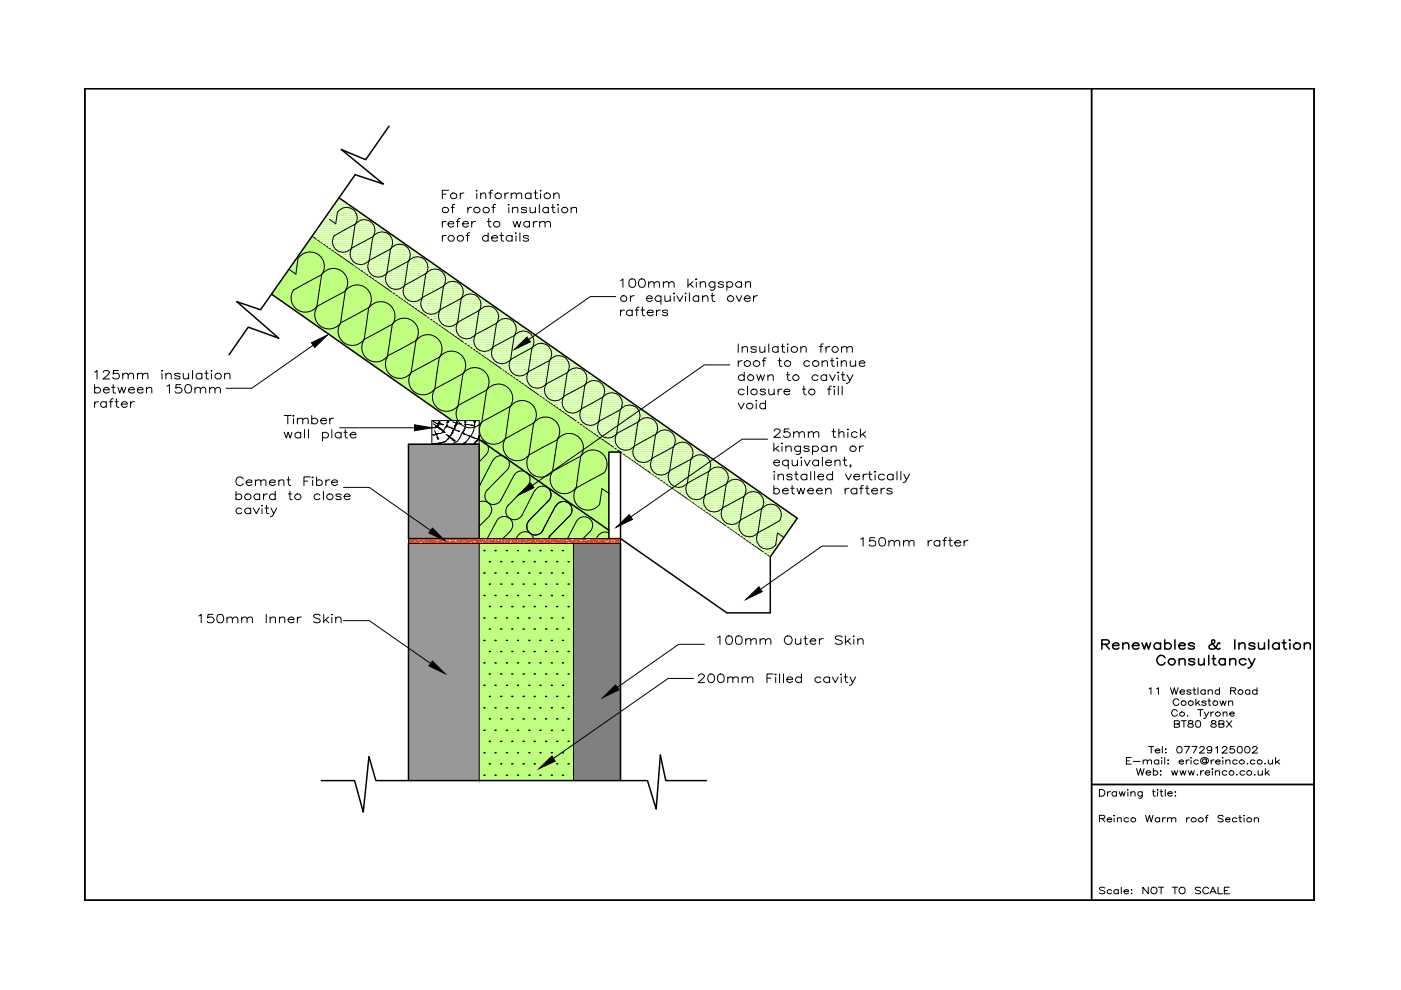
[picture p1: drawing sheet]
<svg xmlns="http://www.w3.org/2000/svg" width="297mm" height="210mm" viewBox="0 0 297 210" stroke-linecap="round" stroke-linejoin="round" font-family="sans-serif">
<!-- layer: 0 -->
<g fill="#bfff7f" stroke="#bfff7f" stroke-width=".21">
<path d="M66.2 50.1l10 7h-14.9z"/>
<path d="M101.6 93.2l1.4 1h-1.4z"/>
<path d="M116.6 95.8h12.5v8.8z"/>
<path d="M105.4 95.8h11.2l12.5 8.8z"/>
<path d="M61.3 57.1l-3.7 5.3h11.2zM61.3 57.1l22.4 5.3h-14.9zM61.3 57.1l22.4 5.3-7.5-5.3z"/>
<path d="M68.8 62.4l38.3 26.8h14.9zM68.8 62.4h14.9l38.3 26.8z"/>
<path d="M57.6 62.4l38.3 26.8h11.2zM57.6 62.4h11.2l38.3 26.8z"/>
<path d="M101.6 89.2v4h11.2zM101.6 89.2h5.5l5.7 4z"/>
<path d="M107.1 89.2l9.5 6.6h15zM107.1 89.2h14.9l9.6 6.6z"/>
<path d="M101.6 93.2l3.8 2.6h11.2zM101.6 93.2h11.2l3.8 2.6z"/>
<path d="M101.6 94.2v1.6h3.8zM101.6 94.2h1.4l2.4 1.6z"/>
<path d="M105.4 95.8l12.4 8.8h11.3zM117.8 104.6h11.3v7.8z"/>
<path d="M101.6 95.8v8.8h16.2zM101.6 95.8h3.8l12.4 8.8z"/>
<path d="M101.6 104.6v7.8h27.5zM101.6 104.6h16.2l11.3 7.8z"/>
<path d="M101.6 112.4v1.8h27.5zM101.6 112.4h27.5v1.8z"/>
<path d="M101.6 115.2v50.3h20zM101.6 115.2h20v50.3z"/>
</g>
<path d="M121.6 115.2v50.3h10zM121.6 115.2h10v50.3z" fill="#808080" stroke="#808080" stroke-width=".21"/>
<path d="M82.5 26.8l-5 7.1-5.1-2.2 8.9 7.3-6-2-20.1 28.7-5-1.7 8.9 7.7-6.5-2.3-4 5.8M71.9 41.9l97.1 68-5.7 8.2v11.8h-9.2l-22.5-15.7M57.6 62.4l38.3 26.8M86.6 94.2h15v20h-15zM101.6 93.2l27.5 19.2M129.1 95.8h2.5v18.4h-2.5zM86.6 115.2v50.3M131.6 115.2v50.3M68.1 165.5h7.1l1.8 6.7 1.2-11.8 1.5 5.1h57.6l1.8 6 .9-11.4 1.2 5.4h8.6" fill="none" stroke="#000" stroke-width=".32"/>
<g fill="#000">
<circle cx="102.6" cy="116.7" r=".16"/>
<circle cx="103.8" cy="119.1" r=".16"/>
<circle cx="105" cy="116.7" r=".16"/>
<circle cx="106.2" cy="119.1" r=".16"/>
<circle cx="107.4" cy="116.7" r=".16"/>
<circle cx="108.5" cy="119.1" r=".16"/>
<circle cx="109.7" cy="116.7" r=".16"/>
<circle cx="110.9" cy="119.1" r=".16"/>
<circle cx="112.1" cy="116.7" r=".16"/>
<circle cx="113.3" cy="119.1" r=".16"/>
<circle cx="114.5" cy="116.7" r=".16"/>
<circle cx="115.7" cy="119.1" r=".16"/>
<circle cx="116.9" cy="116.7" r=".16"/>
<circle cx="118" cy="119.1" r=".16"/>
<circle cx="119.2" cy="116.7" r=".16"/>
<circle cx="120.5" cy="119.1" r=".16"/>
<circle cx="102.6" cy="135.8" r=".16"/>
<circle cx="102.6" cy="121.5" r=".16"/>
<circle cx="102.6" cy="131" r=".16"/>
<circle cx="102.6" cy="126.3" r=".16"/>
<circle cx="103.8" cy="123.8" r=".16"/>
<circle cx="103.8" cy="133.4" r=".16"/>
<circle cx="103.8" cy="138.1" r=".16"/>
<circle cx="103.8" cy="128.6" r=".16"/>
<circle cx="105" cy="121.5" r=".16"/>
<circle cx="105" cy="126.3" r=".16"/>
<circle cx="105" cy="135.8" r=".16"/>
<circle cx="105" cy="131" r=".16"/>
<circle cx="106.2" cy="123.8" r=".16"/>
<circle cx="106.2" cy="128.6" r=".16"/>
<circle cx="106.2" cy="133.4" r=".16"/>
<circle cx="106.2" cy="138.1" r=".16"/>
<circle cx="107.4" cy="121.5" r=".16"/>
<circle cx="107.4" cy="126.3" r=".16"/>
<circle cx="107.4" cy="131" r=".16"/>
<circle cx="107.4" cy="135.8" r=".16"/>
<circle cx="108.5" cy="123.8" r=".16"/>
<circle cx="108.5" cy="128.6" r=".16"/>
<circle cx="108.5" cy="133.4" r=".16"/>
<circle cx="108.5" cy="138.1" r=".16"/>
<circle cx="109.7" cy="126.3" r=".16"/>
<circle cx="109.7" cy="121.5" r=".16"/>
<circle cx="109.7" cy="131" r=".16"/>
<circle cx="109.7" cy="135.8" r=".16"/>
<circle cx="110.9" cy="128.6" r=".16"/>
<circle cx="110.9" cy="133.4" r=".16"/>
<circle cx="110.9" cy="138.1" r=".16"/>
<circle cx="110.9" cy="123.8" r=".16"/>
<circle cx="112.1" cy="126.3" r=".16"/>
<circle cx="112.1" cy="135.8" r=".16"/>
<circle cx="112.1" cy="121.5" r=".16"/>
<circle cx="112.1" cy="131" r=".16"/>
<circle cx="113.3" cy="123.8" r=".16"/>
<circle cx="113.3" cy="128.6" r=".16"/>
<circle cx="113.3" cy="138.1" r=".16"/>
<circle cx="113.3" cy="133.4" r=".16"/>
<circle cx="114.5" cy="126.3" r=".16"/>
<circle cx="114.5" cy="121.5" r=".16"/>
<circle cx="114.5" cy="131" r=".16"/>
<circle cx="114.5" cy="135.8" r=".16"/>
<circle cx="115.7" cy="128.6" r=".16"/>
<circle cx="115.7" cy="123.8" r=".16"/>
<circle cx="115.7" cy="133.4" r=".16"/>
<circle cx="115.7" cy="138.1" r=".16"/>
<circle cx="116.9" cy="121.5" r=".16"/>
<circle cx="116.9" cy="126.3" r=".16"/>
<circle cx="116.9" cy="135.8" r=".16"/>
<circle cx="116.9" cy="131" r=".16"/>
<circle cx="118" cy="128.6" r=".16"/>
<circle cx="118" cy="138.1" r=".16"/>
<circle cx="118" cy="123.8" r=".16"/>
<circle cx="118" cy="133.4" r=".16"/>
<circle cx="119.2" cy="121.5" r=".16"/>
<circle cx="119.2" cy="126.3" r=".16"/>
<circle cx="119.2" cy="131" r=".16"/>
<circle cx="119.2" cy="135.8" r=".16"/>
<circle cx="120.5" cy="123.8" r=".16"/>
<circle cx="120.5" cy="128.6" r=".16"/>
<circle cx="120.5" cy="133.4" r=".16"/>
<circle cx="120.5" cy="138.1" r=".16"/>
<circle cx="102.6" cy="150.1" r=".16"/>
<circle cx="102.6" cy="159.6" r=".16"/>
<circle cx="102.6" cy="140.5" r=".16"/>
<circle cx="102.6" cy="145.3" r=".16"/>
<circle cx="102.6" cy="154.8" r=".16"/>
<circle cx="103.8" cy="147.7" r=".16"/>
<circle cx="103.8" cy="142.9" r=".16"/>
<circle cx="103.8" cy="152.4" r=".16"/>
<circle cx="103.8" cy="157.2" r=".16"/>
<circle cx="105" cy="154.8" r=".16"/>
<circle cx="105" cy="145.3" r=".16"/>
<circle cx="105" cy="140.5" r=".16"/>
<circle cx="105" cy="150.1" r=".16"/>
<circle cx="105" cy="159.6" r=".16"/>
<circle cx="106.2" cy="142.9" r=".16"/>
<circle cx="106.2" cy="147.7" r=".16"/>
<circle cx="106.2" cy="157.2" r=".16"/>
<circle cx="106.2" cy="152.4" r=".16"/>
<circle cx="107.4" cy="145.3" r=".16"/>
<circle cx="107.4" cy="150.1" r=".16"/>
<circle cx="107.4" cy="159.6" r=".16"/>
<circle cx="107.4" cy="140.5" r=".16"/>
<circle cx="107.4" cy="154.8" r=".16"/>
<circle cx="108.5" cy="152.4" r=".16"/>
<circle cx="108.5" cy="157.2" r=".16"/>
<circle cx="108.5" cy="142.9" r=".16"/>
<circle cx="108.5" cy="147.7" r=".16"/>
<circle cx="109.7" cy="154.8" r=".16"/>
<circle cx="109.7" cy="145.3" r=".16"/>
<circle cx="109.7" cy="150.1" r=".16"/>
<circle cx="109.7" cy="159.6" r=".16"/>
<circle cx="109.7" cy="140.5" r=".16"/>
<circle cx="110.9" cy="152.4" r=".16"/>
<circle cx="110.9" cy="142.9" r=".16"/>
<circle cx="110.9" cy="157.2" r=".16"/>
<circle cx="110.9" cy="147.7" r=".16"/>
<circle cx="112.1" cy="145.3" r=".16"/>
<circle cx="112.1" cy="154.8" r=".16"/>
<circle cx="112.1" cy="140.5" r=".16"/>
<circle cx="112.1" cy="150.1" r=".16"/>
<circle cx="112.1" cy="159.6" r=".16"/>
<circle cx="113.3" cy="147.7" r=".16"/>
<circle cx="113.3" cy="152.4" r=".16"/>
<circle cx="113.3" cy="142.9" r=".16"/>
<circle cx="113.3" cy="157.2" r=".16"/>
<circle cx="114.5" cy="145.3" r=".16"/>
<circle cx="114.5" cy="154.8" r=".16"/>
<circle cx="114.5" cy="150.1" r=".16"/>
<circle cx="114.5" cy="140.5" r=".16"/>
<circle cx="114.5" cy="159.6" r=".16"/>
<circle cx="115.7" cy="142.9" r=".16"/>
<circle cx="115.7" cy="147.7" r=".16"/>
<circle cx="115.7" cy="157.2" r=".16"/>
<circle cx="115.7" cy="152.4" r=".16"/>
<circle cx="116.9" cy="145.3" r=".16"/>
<circle cx="116.9" cy="150.1" r=".16"/>
<circle cx="116.9" cy="140.5" r=".16"/>
<circle cx="116.9" cy="154.8" r=".16"/>
<circle cx="116.9" cy="159.6" r=".16"/>
<circle cx="118" cy="157.2" r=".16"/>
<circle cx="118" cy="142.9" r=".16"/>
<circle cx="118" cy="147.7" r=".16"/>
<circle cx="118" cy="152.4" r=".16"/>
<circle cx="119.2" cy="154.8" r=".16"/>
<circle cx="119.2" cy="145.3" r=".16"/>
<circle cx="119.2" cy="159.6" r=".16"/>
<circle cx="119.2" cy="150.1" r=".16"/>
<circle cx="119.2" cy="140.5" r=".16"/>
<circle cx="120.5" cy="152.4" r=".16"/>
<circle cx="120.5" cy="157.2" r=".16"/>
<circle cx="120.5" cy="142.9" r=".16"/>
<circle cx="120.5" cy="147.7" r=".16"/>
<circle cx="102.6" cy="164.4" r=".16"/>
<circle cx="103.8" cy="161.9" r=".16"/>
<circle cx="105" cy="164.4" r=".16"/>
<circle cx="106.2" cy="161.9" r=".16"/>
<circle cx="107.4" cy="164.4" r=".16"/>
<circle cx="108.5" cy="161.9" r=".16"/>
<circle cx="109.7" cy="164.4" r=".16"/>
<circle cx="110.9" cy="161.9" r=".16"/>
<circle cx="112.1" cy="164.4" r=".16"/>
<circle cx="113.3" cy="161.9" r=".16"/>
<circle cx="114.5" cy="164.4" r=".16"/>
<circle cx="115.7" cy="161.9" r=".16"/>
<circle cx="116.9" cy="164.4" r=".16"/>
<circle cx="118" cy="161.9" r=".16"/>
<circle cx="119.2" cy="164.4" r=".16"/>
<circle cx="120.5" cy="161.9" r=".16"/>
</g>
<g fill="none" stroke="#000" stroke-width=".21">
<path d="M63.2 54.8l-.5 3.3-1.4-1M63.3 54.7a3 3 0 0 1 4.2-.7 3 3 0 0 1 .7 4.2M66.2 50.1l97.1 68M68.2 58.2a3 3 0 0 1 4.2-.7 3 3 0 0 1 .8 4.2M70.9 50l4.4-2.5-.8 5.1 4.6-2.4-.8 5 4.5-2.4-.8 5 4.5-2.4-.7 5.1 4.5-2.5-.8 5.1 4.5-2.4-.7 5M70.9 49.9a2.25 2.25 0 0 0 .5 3.2 2.25 2.25 0 0 0 3.2-.6M71.6 44.9l-.4 2.6-1.4-1M71.6 44.9a2.25 2.25 0 0 1 3.2-.5 2.25 2.25 0 0 1 .5 3.1M74.6 52.5a2.25 2.25 0 0 0 .6 3.2 2.25 2.25 0 0 0 3.1-.6M75.4 47.5a2.25 2.25 0 0 1 3.1-.5 2.25 2.25 0 0 1 .6 3.1M78.4 55.2a2.25 2.25 0 0 0 .5 3.2 2.25 2.25 0 0 0 3.2-.6M79.1 50.1a2.25 2.25 0 0 1 3.2-.5 2.25 2.25 0 0 1 .5 3.1"/>
<path d="M82.1 57.8a2.25 2.25 0 0 0 .6 3.2 2.25 2.25 0 0 0 3.1-.6M82.9 52.7a2.25 2.25 0 0 1 3.1-.5 2.25 2.25 0 0 1 .6 3.1M86.6 55.4a2.25 2.25 0 0 1 3.2-.6 2.25 2.25 0 0 1 .5 3.2M90.4 58a2.25 2.25 0 0 1 3.1-.5 2.25 2.25 0 0 1 .6 3.1M62.2 61.5l6-3.2-1 6.7 6-3.3-1 6.8M62.3 61.4a3 3 0 0 0 .7 4.2 3 3 0 0 0 4.2-.7M67.3 65a3 3 0 0 0 .7 4.2 3 3 0 0 0 4.2-.7M72.2 68.5l6-3.3-1 6.8M72.2 68.5a3 3 0 0 0 .8 4.2 3 3 0 0 0 4.2-.7M73.2 61.7a3 3 0 0 1 4.2-.7 3 3 0 0 1 .8 4.2M77.2 72l6-3.3-1 6.8 6-3.3-1 6.8M77.2 72a3 3 0 0 0 .8 4.2 3 3 0 0 0 4.2-.8"/>
<path d="M78.3 65.3a3 3 0 0 1 4.2-.8 3 3 0 0 1 .7 4.2M82.3 75.5a3 3 0 0 0 .7 4.2 3 3 0 0 0 4.2-.8M83.2 68.7a3 3 0 0 1 4.2-.7 3 3 0 0 1 .8 4.2M85.9 60.4a2.25 2.25 0 0 0 .5 3.2 2.25 2.25 0 0 0 3.2-.6M87.2 79l5.9-3.3-.9 6.7M87.2 79a3 3 0 0 0 .8 4.2 3 3 0 0 0 4.2-.8M88.2 72.2a3 3 0 0 1 4.2-.7 3 3 0 0 1 .8 4.2M89.6 63.1a2.25 2.25 0 0 0 .6 3.1 2.25 2.25 0 0 0 3.1-.5M93.2 75.7a3 3 0 0 1 4.2-.7 3 3 0 0 1 .8 4.2M93.3 65.7l4.5-2.4-.8 5 4.5-2.4-.7 5.1 4.5-2.5-.8 5.1M93.4 65.7a2.25 2.25 0 0 0 .5 3.1 2.25 2.25 0 0 0 3.2-.5M94.1 60.6a2.25 2.25 0 0 1 3.2-.5 2.25 2.25 0 0 1 .5 3.1"/>
<path d="M97.1 68.3a2.25 2.25 0 0 0 .6 3.1 2.25 2.25 0 0 0 3.1-.5M97.9 63.3a2.25 2.25 0 0 1 3.1-.6 2.25 2.25 0 0 1 .6 3.2M98.2 79.2l-1.1 6.7M98.2 79.2l-6 3.2M98.2 79.2a3 3 0 0 1 4.2-.7 3 3 0 0 1 .7 4.2M100.9 71a2.25 2.25 0 0 0 .5 3.1 2.25 2.25 0 0 0 3.2-.6M101.6 65.9a2.25 2.25 0 0 1 3.2-.6 2.25 2.25 0 0 1 .5 3.2M104.5 73.6l4.5-2.5-.7 5.1 4.5-2.5M104.6 73.6a2.25 2.25 0 0 0 .6 3.1 2.25 2.25 0 0 0 3.1-.6M105.4 68.5a2.25 2.25 0 0 1 3.1-.6 2.25 2.25 0 0 1 .6 3.2M108.4 76.2a2.25 2.25 0 0 0 .5 3.1 2.25 2.25 0 0 0 3.1-.5M109.1 71.1a2.25 2.25 0 0 1 3.2-.5 2.25 2.25 0 0 1 .5 3.1"/>
<path d="M112.1 78.8a2.25 2.25 0 0 0 .6 3.1 2.25 2.25 0 0 0 3.1-.5M112.8 73.7l-.8 5.1 4.5-2.4-.7 5 4.5-2.4-.8 5M112.9 73.8a2.25 2.25 0 0 1 3.1-.6 2.25 2.25 0 0 1 .6 3.1M116.6 76.4a2.25 2.25 0 0 1 3.1-.6 2.25 2.25 0 0 1 .6 3.1M120.4 79a2.25 2.25 0 0 1 3.1-.6 2.25 2.25 0 0 1 .5 3.1M91.6 89.2h10v5h-10zM91.6 90.7h.6M91.7 92.2h.2M91.8 89.4h.1M91.8 89.4l.6 .3M91.8 89.9l.6 .4M91.9 92.2h.1"/>
<path d="M92.1 91.3l.6 1.2v.3M92.2 90.7h.1M92.2 82.5a3 3 0 0 0 .8 4.2 3 3 0 0 0 4.2-.8M92.3 90.6h.1M92.3 90.6l-.1 .1M92.4 90.6h.1M92.4 90.3h.1M92.4 90.2v.1M92.4 90.5h.1M92.4 90.5v.1M92.4 89.7l1 .2M92.5 90.3l.3 .2"/>
<path d="M92.5 90.3h.1M92.5 92h.1M92.5 92l-.6 .2M92.5 90.4h.1M92.5 90.4l-.1 .1M92.6 92h.1M92.7 90.3h.1M92.7 90.3l-.2 .1M92.7 92.8l.1 .2M92.7 92.8h.1M92.8 90.6h.1M92.8 90.5h.1"/>
<path d="M92.8 90.3h.1M92.8 93v.1M92.8 93h.1M92.8 90.2v.1M92.8 90.5v.1M92.8 93.1h.1M92.8 90.2h.1M92.9 94l-1.2 .1M92.9 94h.1M92.9 90.6l.1 .1M92.9 90.6h.1M92.9 90h.1"/>
<path d="M92.9 90.1h.1M92.9 90.1l-.1 .1M92.9 90v.1M93 89.7h.1M93 89.8h.1M93 89.8l-.1 .2M93 89.7v.1M93 90.7h.1M93 89.6h.1M93 90.7l.1 .1M93 89.6v.1M93.1 90.8h.1"/>
<path d="M93.1 89.5h.1M93.1 89.5l-.1 .1M93.1 93.9l-.2 .1M93.1 93.9h.1M93.1 89.3v.2M93.1 93.9h.2M93.1 90.8l.1 .1M93.2 90.9h.1M93.3 93.9h.1M93.3 90.9v.1M93.3 90.9h.1M93.3 91h.2"/>
<path d="M93.3 91h.1M93.4 89.9h.1M93.5 91h.1M93.5 91v.1M93.5 91.1h.1M93.5 89.9l.3 .1M93.5 89.9h.1M93.6 91.1l.2 .2M93.6 91.1h.1M93.8 90l.1 .1M93.8 90h.1M93.8 91.3v.3"/>
<path d="M93.8 91.3h.1M93.8 91.6h.1M93.8 91.6l-.2 .2-1 .2M93.9 90.1h.1M94 91.5h.1M94 91.5l.2 .2M94.2 93.7l-.9 .2M94.2 93.7h.1M94.2 91.7h.1M94.3 93.6h.1M94.3 93.6l-.1 .1M94.5 90.6l-.5 .9"/>
<path d="M94.5 90.6h.1M94.6 92.1l.4 .3M94.7 90.2l-.2 .4M94.7 90.3h.1M94.8 90.4l.5 .2M94.8 90.4h.1M94.8 89.5h.1M94.8 89.6h.1M94.8 90.1l-.1 .2M94.8 89.5v.5M94.8 90.3v.1M94.9 89.4h.1"/>
<path d="M94.9 89.5h.1M94.9 89.4v.1M95 92.4l.1 .1M95 92.4h.1M95 93h.1M95 93l-.7 .6M95.1 92.5h.1M95.1 92.5l.1 .2M95.2 92.7l.3 .2M95.2 92.7h.1M95.3 90.6l.5 .2M95.3 90.6h.1"/>
<path d="M95.5 92.9h.1M95.5 92.4h.1M95.5 92.4l-.5 .6M95.6 92.9h.1M95.6 92.9l.2 .1M95.8 93h.1M95.8 90.8l1.3 .6M95.8 90.8h.1M95.8 92h.1M95.8 92l-.3 .4M95.8 93l.1 .1M95.8 91.8h.1"/>
<path d="M95.8 91.8v.2M95.9 93.1h.1M95.9 91.7h.1M95.9 91.7l-.1 .1M95.9 93.1l.2 .2M95.9 93.2h.1M95.9 91.5h.1M95.9 91.5v.2M96 93.2h.1M96 91.3h.1M96 91.3l-.1 .2M96 89.5l.6 .2"/>
<path d="M96.1 93.3h.1M96.1 93.3v.1M96.1 91.2h.1M96.1 91.2l-.1 .1M96.1 93.4h.1M96.1 93.4h.2M96.3 93.4h.1M96.3 93.4v.1M96.3 90.9h.1M96.3 91h.1M96.3 91l-.2 .2M96.3 90.9v.1"/>
<path d="M96.3 93.5h.1M96.3 90.8h.1M96.3 90.8v.1M96.4 90.4h.1M96.4 90.6h.1M96.4 90.6l-.1 .2M96.4 90.4v.2M96.4 90.3h.1M96.4 90.3v.1M96.5 90.2h.1M96.5 90.3h.1M96.5 90.2l-.1 .1"/>
<path d="M96.5 90.2v.1M96.6 90.1h.1M96.6 90.1l-.1 .1M96.6 89.7l.9 .2M96.6 90h.1M96.6 90v.1M96.7 89.9h.1M96.7 89.9l-.1 .1M96.8 89.6h.1M96.8 89.7h.1M96.8 89.7l-.1 .2M96.8 89.6v.1"/>
<path d="M96.8 89.4h.1M96.8 89.4v.2M97.1 91.4h.1M97.1 91.4l.1 .1M97.1 85.9l6.1-3.2-1 6.7 5.9-3.2-.9 6.8 5.9-3.3M97.2 91.5h.1M97.2 86a3 3 0 0 0 .8 4.2 3 3 0 0 0 4.2-.8 3 3 0 0 0 .7 4.2 3 3 0 0 0 4.2-.7M97.5 89.9h.3M97.5 89.9h.1M98 91.7v.1M98 91.8h.1M98 91.8l.3 .2"/>
<path d="M98.2 91.6l-.7 1.1a2.25 2.25 0 0 1-1.4 1.3M98.2 91.6h.1M98.3 92l1.1 .4M98.3 92h.1M98.4 91.2l-.2 .4M98.4 91.2h.1M98.5 93.9l-.4 .2M98.5 93.9h.1M98.5 90.9l-.1 .3M98.5 90.9h.1M98.5 90l1.4 .1M98.5 89.4l.1 .2"/>
<path d="M98.5 89.4h.1M98.6 93.8h.1M98.6 93.8l-.1 .1M98.6 89.6v.1M98.6 89.6h.1M98.6 89.7l.1 .6M98.7 90.3l-.2 .6M99.4 92.4l.7 .3M99.4 92.4h.1M99.9 90.1h.1M99.9 90.1l.2 .1M100.1 92.7h.1"/>
<path d="M100.1 92.7l.3 .1M100.1 90.2h.1M100.2 90.2h.1M100.4 92.8h.1M100.4 92.8l.5 .2M100.4 94.1h.1M100.5 94h.1M100.5 90.6l-.1 .9-.5 .8-1.3 1.5M100.5 90.6h.1M100.5 89.4l.1 .1M100.5 89.4h.1M100.5 94l-.1 .1"/>
<path d="M100.6 90.4h.1M100.6 90.2v.2M100.6 89.6h.1M100.6 89.5h.1M100.6 89.7v.6M100.6 90.4l-.1 .2M100.6 89.5v.2M100.8 93.7l-.3 .3M100.8 93.7h.1M100.9 93.6l-.1 .1M100.9 93.6h.1M100.9 93h.1"/>
<path d="M101 93.6h.1M101 93.6h-.1M101.1 93.4h.1M101.1 93.4l-.1 .2M101.3 93.1l-.2 .3M101.3 93.1h.1M101.4 93l-.1 .1M101.4 93h.1M101.5 92.7l-.1 .3M101.5 92.7h.1M101.5 92.5v.2M101.5 92.5h.1"/>
<path d="M101.5 92.4h.1M101.5 92.4v.1M103.2 82.7a3 3 0 0 1 4.2-.7 3 3 0 0 1 .8 4.2M107.2 92.9a3 3 0 0 0 .8 4.2 3 3 0 0 0 4.2-.7M108.2 86.2a3 3 0 0 1 4.2-.7 3 3 0 0 1 .8 4.2M112.2 96.4a3 3 0 0 0 .8 4.2 3 3 0 0 0 4.2-.7 3 3 0 0 0 .7 4.2 3 3 0 0 0 4.2-.7M113.1 89.7l-1 6.8 6.1-3.3-1 6.8 5.9-3.3-.9 6.8 5.9-3.3M113.2 89.7a3 3 0 0 1 4.2-.7 3 3 0 0 1 .7 4.2M115.8 81.4a2.25 2.25 0 0 0 .6 3.2 2.25 2.25 0 0 0 3.1-.6M118.2 93.2a3 3 0 0 1 4.2-.7 3 3 0 0 1 .7 4.2M119.5 84l4.5-2.4-.8 5.1 4.6-2.5-.8 5.1 4.5-2.4-.8 5M119.6 84a2.25 2.25 0 0 0 .5 3.2 2.25 2.25 0 0 0 3.2-.6"/>
<path d="M123.2 96.7a3 3 0 0 1 4.2-.8 3 3 0 0 1 .8 4.2M123.3 86.6a2.25 2.25 0 0 0 .6 3.2 2.25 2.25 0 0 0 3.1-.6M124.1 81.6a2.25 2.25 0 0 1 3.1-.5 2.25 2.25 0 0 1 .6 3.1M127.1 89.3a2.25 2.25 0 0 0 .5 3.2 2.25 2.25 0 0 0 3.2-.6M127.8 84.2a2.25 2.25 0 0 1 3.2-.5 2.25 2.25 0 0 1 .5 3.1M130.7 91.9l4.5-2.4-.7 5.1 4.5-2.5-.8 5.1 4.5-2.4-.7 5M130.8 91.9a2.25 2.25 0 0 0 .6 3.2 2.25 2.25 0 0 0 3.1-.6M131.6 86.8a2.25 2.25 0 0 1 3.1-.5 2.25 2.25 0 0 1 .6 3.1M134.6 94.5a2.25 2.25 0 0 0 .5 3.2 2.25 2.25 0 0 0 3.2-.6M135.3 89.5a2.25 2.25 0 0 1 3.2-.6 2.25 2.25 0 0 1 .5 3.2M138.3 97.2a2.25 2.25 0 0 0 .6 3.1 2.25 2.25 0 0 0 3.1-.5M139.1 92.1a2.25 2.25 0 0 1 3.1-.5 2.25 2.25 0 0 1 .6 3.1"/>
<path d="M142 99.8l4.5-2.4-.8 5 4.5-2.4-.7 5.1 4.5-2.5-.8 5.1 4.5-2.5-.7 5.1 4.5-2.5-.8 5.1 4.5-2.5M142.1 99.8a2.25 2.25 0 0 0 .5 3.1 2.25 2.25 0 0 0 3.2-.5M142.8 94.7a2.25 2.25 0 0 1 3.2-.5 2.25 2.25 0 0 1 .5 3.1M146.6 97.4a2.25 2.25 0 0 1 3.1-.6 2.25 2.25 0 0 1 .6 3.2M150.3 100a2.25 2.25 0 0 1 3.2-.6 2.25 2.25 0 0 1 .5 3.2M86.6 114.2h45v1h-45zM101.6 115.2v50.3M121.6 115.2v50.3M122.2 103.4a3 3 0 0 0 .7 4.2 3 3 0 0 0 4.2-.7M129.1 104.6l-1.5-1-.5 3.4M145.8 102.4a2.25 2.25 0 0 0 .6 3.1 2.25 2.25 0 0 0 3.1-.5M149.6 105a2.25 2.25 0 0 0 .5 3.1 2.25 2.25 0 0 0 3.2-.5"/>
<path d="M153.3 107.7a2.25 2.25 0 0 0 .6 3.1 2.25 2.25 0 0 0 3.1-.6M154.1 102.6a2.25 2.25 0 0 1 3.1-.6 2.25 2.25 0 0 1 .6 3.2M157.1 110.3a2.25 2.25 0 0 0 .5 3.1 2.25 2.25 0 0 0 3.1-.5M157.8 105.2a2.25 2.25 0 0 1 3.2-.6 2.25 2.25 0 0 1 .5 3.2M160.8 112.9a2.25 2.25 0 0 0 .6 3.1 2.25 2.25 0 0 0 3.1-.5M161.6 107.9a2.25 2.25 0 0 1 3.1-.6 2.25 2.25 0 0 1 .6 3.1M166.2 113.9l-1.4-.9-.3 2.5"/>
</g>
<g fill="#989898" stroke="#989898" stroke-width=".21">
<path d="M86.6 94.2v20h15zM86.6 94.2h15v20z"/>
<path d="M86.6 115.2v50.3h15zM86.6 115.2h15v50.3z"/>
</g>
<g fill="none" stroke="#ff3f00" stroke-width=".25">
<path d="M86.7 115.2h.1M86.7 114.6h.1M86.7 114.4h.1M86.7 115.1h.1M86.7 114.2l.1 .1M86.8 114.9h.1M86.9 114.2v.1M86.9 114.8h.1M86.9 114.3h.1M87.1 115.1h.1M87.1 114.6h.1M87.1 114.3h.1"/>
<path d="M87.1 114.7h.1M87.1 115v.1M87.1 115.2h.1M87.2 115h.1M87.3 114.6h.1M87.4 114.4l-.1 .1M87.5 114.7l.1 .1M87.6 114.6h.1M87.6 114.8h.1M87.6 114.4v.1M87.6 114.7v.1M87.7 114.6h.1"/>
<path d="M87.7 115h.1M87.8 114.2l-.1 .1M87.8 114.3h.2M87.9 115.1h.1M87.9 114.2v.1M88 115h.1M88 114.6h.1M88 115.1l-.1 .1M88.1 115h.1M88.3 114.8h.1M88.3 114.6h.1M88.3 114.9h.1"/>
<path d="M88.4 115.2h.1M88.4 114.5h.1M88.4 115h.1M88.4 114.4h.1M88.5 114.5v.1M88.6 114.3h.1M88.6 115h.1M88.7 114.4h.1M88.7 114.7h.1M88.8 114.8h.1M89 114.8h.1M89 114.4h.1"/>
<path d="M89 114.5h.1M89.1 114.3h.1M89.1 114.2v.1M89.2 114.3v.1M89.2 114.6h-.1M89.3 114.8h.1M89.3 114.5v.1M89.3 114.7h.1M89.4 114.6v.1M89.5 114.8h.1M89.6 115.2h.1M89.7 114.8h.1"/>
<path d="M89.7 115.1h.1M89.7 114.7h.1M89.7 114.9h.1M89.7 114.3l-.1 .1M89.7 114.4h.1M89.7 114.3h.1M89.8 114.4h.1M90 114.3h.1M90 114.7h.1M90 115.1h-.1M90 114.8h.1M90.1 115.1h.1"/>
<path d="M90.1 114.7h.1M90.2 114.2h.1M90.3 115.1h.1M90.3 114.9h.1M90.3 114.7v.1M90.4 114.3h.1M90.4 114.6h.1M90.4 114.4h.1M90.5 114.3h.1M90.5 115.1h.1M90.5 114.4h.1M90.5 114.6l.1 .1"/>
<path d="M90.6 114.8h.1M90.7 114.8h.1M90.8 114.6h.1M90.9 115h.1M91 114.6h.1M91 115h.1M91 114.7h.1M91.1 114.9l.1 .1M91.2 114.5h.1M91.2 115h.1M91.2 114.8h.1M91.3 115h.1"/>
<path d="M91.3 114.9l-.1 .1M91.4 114.8h.1M91.4 114.5v.1M91.5 114.6h.1M91.6 114.5h.1M91.6 114.4h.1M91.6 114.9h.1M91.7 114.9h.1M91.7 115h.1M91.8 115.2h.1M91.9 114.6l-.1 .1M91.9 115h.2"/>
<path d="M91.9 114.8v.1M92 114.4h.1M92 114.9h.1M92.1 114.8h.1M92.1 114.8v.2M92.1 114.3h-.1M92.2 114.5l.1 .1M92.3 114.4h.1M92.3 114.8h.1M92.3 114.3h.1M92.3 115h.1M92.4 114.6h-.1"/>
<path d="M92.4 114.7h.1M92.4 114.4l-.1 .1M92.5 114.8h.1M92.8 114.8h.1M92.8 114.3h.1M92.9 114.8h.1M92.9 115.1h.1M92.9 114.8h-.1M93 114.3h.1M93 115v.1M93 114.2h.1M93 115h.1"/>
<path d="M93.1 114.3h.1M93.1 115v.1M93.3 114.7h.1M93.3 114.6l-.1 .1M93.3 115v.1M93.3 114.8l-.2 .1M93.3 115.1l.1 .1M93.4 114.9h.1M93.5 115.1h.1M93.5 114.6h.1M93.6 114.2h.1M93.6 114.6h.1"/>
<path d="M93.7 114.2h.1M93.7 114.3h.1M93.7 115h.1M93.8 115.1h.1M93.8 114.4h.2M94 115v.1M94 114.6h.1M94.1 114.6h.1M94.1 115.1h.1M94.1 114.9h.1M94.2 114.6h.1M94.2 115h.1"/>
<path d="M94.2 114.5h.1M94.2 114.7v.1M94.2 114.9h.1M94.4 114.3h.1M94.4 115.1h.1M94.4 114.6h.1M94.5 115h.1M94.6 114.9h.1M94.6 115l-.1 .1M94.7 114.2h.1M94.7 115.2h.1M94.8 115h.1"/>
<path d="M94.9 114.4h.1M94.9 114.9h.1M94.9 115.1h-.1M94.9 114.5h.1M94.9 115.1h.1M95 114.4h.1M95.1 114.3h.1M95.1 115.1h.1M95.1 114.8v.1M95.1 115h.1M95.1 114.2l.1 .1M95.2 114.2v.1"/>
<path d="M95.4 114.9h.1M95.4 115h.1M95.5 114.4h.1M95.5 114.8h.1M95.6 114.2v.1M95.7 114.4h.1M95.7 114.8h.1M95.7 114.3h.1M95.7 115h.1M95.8 115.1h.1M95.8 114.3h.1M95.8 115.1v.1"/>
<path d="M95.8 114.4l-.1 .1M95.8 114.7l.1 .1M96 114.3h.1M96 114.9l-.1 .1M96 115h.1M96 114.6v.2M96.1 114.7h.1M96.1 115.1h.1M96.1 115h.1M96.2 114.3h.1M96.2 114.8h.1M96.4 114.3h.1"/>
<path d="M96.4 115.1h.1M96.4 114.9h.1M96.5 114.3h.1M96.5 114.3v.1M96.5 115h-.1M96.6 115.2h.1M96.7 115.1h.1M96.8 115.2h.1M96.8 115.1h.1M96.8 114.2h.1M96.8 114.6h.1M96.8 115h.1"/>
<path d="M96.9 114.3h.1M97 114.7h.1M97 115.1h.1M97 115h-.1M97.1 114.4h.1M97.1 115.2h.1M97.1 114.3h-.1M97.1 114.8h.1M97.2 114.2v.1M97.2 114.3l.1 .1M97.3 114.6h.1M97.4 115.1h.1"/>
<path d="M97.4 114.4h.1M97.5 114.5h.1M97.5 115h.1M97.6 114.6h-.1M97.7 114.3h.1M97.7 114.8h.1M97.7 114.4h.1M97.8 114.6h.1M97.8 115v.1M97.8 115.2h.1M97.8 114.8h.1M97.9 114.6h.1"/>
<path d="M98.1 114.4h.1M98.1 114.9h.1M98.2 115.1h.1M98.2 115h.1M98.2 114.9h.1M98.4 114.4v.1M98.4 115.1h-.1M98.4 114.4h.1M98.5 114.2l-.1 .1M98.5 114.4h.1M98.5 115h.1M98.5 114.2v.1"/>
<path d="M98.5 114.6h.2M98.5 114.4v.1M98.6 114.2h.1M98.6 114.3h.1M98.7 114.5h.1M98.7 114.4h.1M98.7 114.8h.1M98.7 115.1v.1M98.9 114.4h.1M98.9 115.1h.1M98.9 114.8h.1M99.1 114.9h.1"/>
<path d="M99.1 114.4h.1M99.2 114.5v.1M99.3 114.7h.1M99.4 115.1h.1M99.4 114.4h.1M99.4 114.3h.1M99.4 114.7h.1M99.5 114.3h-.1M99.5 114.4h.1M99.5 114.9l.1 .1M99.6 115.1h.1M99.7 114.6h.1"/>
<path d="M99.7 114.9l-.1 .1M99.8 114.5h.1M99.8 114.8h.1M99.9 114.4l-.1 .1M99.9 114.6v.1M99.9 114.8h.1M100.1 114.6h.1M100.1 115h.1M100.1 114.7h.1M100.1 114.3h.1M100.1 114.6v.1M100.2 115.2h.1"/>
<path d="M100.2 114.3h.1M100.2 115.1h.1M100.3 115.1h.1M100.4 114.4v.1M100.4 114.5h.1M100.5 114.2h.1M100.5 114.3l-.2 .1M100.6 114.5v.1M100.6 114.6h.1M100.7 114.5h.1M100.7 115h.1M100.7 114.4v.1"/>
<path d="M100.9 115.2h.1M100.9 115h.1M101.1 115h.1M101.1 114.7v.1M101.1 114.6h.1M101.1 114.4h.1M101.1 114.8h.2v.1M101.2 114.6l-.1 .1M101.3 114.4h.1M101.3 115h.1M101.3 114.8h.1M101.3 114.6h.1"/>
<path d="M101.3 115l.1 .1M101.4 115h.1M101.5 114.6h.1M101.5 115h.1M101.7 114.8h.1M101.8 114.5h.1M101.8 114.6h.1M101.9 115h.1M101.9 114.3h.1M102 114.8h.1M102 115.2h.1M102 114.3h.1"/>
<path d="M102.2 114.4h.1M102.2 114.5v.1M102.2 114.6h.1M102.4 114.6h.1M102.4 114.7h.1M102.5 114.6h.1M102.6 114.7h.1M102.6 115.1h.1M102.6 115.2h.1M102.6 114.8l-.1 .1M102.6 115v.1M102.7 114.3h.1"/>
<path d="M102.7 114.8h.1M102.9 114.8v.2M103 114.8h.1M103 114.9h.1M103.1 114.3h.1M103.1 114.6h.1M103.1 114.7h.1M103.1 115.1h.1M103.2 114.6h.1M103.3 114.6h.1M103.3 115h.1M103.3 115.1h.1"/>
<path d="M103.4 114.3h.1M103.4 114.2l.1 .1M103.5 114.8h.1M103.6 114.2v.1M103.8 114.3h.1M103.8 114.6h.1M103.8 115h.1M103.9 114.4h.1M103.9 114.5h.1M103.9 114.9h.1M103.9 115.1h.1M103.9 115l-.1 .1"/>
<path d="M104.1 114.6l-.1 .1M104.1 114.8h.1M104.1 114.4v.1M104.2 114.7l.1 .1M104.3 115.1h.1M104.3 114.6h.1M104.4 114.6l-.1 .2M104.5 114.7h.1M104.6 114.4h.1M104.6 114.8h.1M104.6 115.1h.1M104.6 114.6h.1"/>
<path d="M104.6 114.3h.1M104.7 115v.1M104.8 115h.1M104.9 115h-.1M105 114.7l-.1 .1M105 114.9h.1M105 114.2h.1M105.1 114.5h.1M105.1 115.1v.1M105.2 114.8h.1M105.2 115.1h.1M105.2 114.7h.1"/>
<path d="M105.3 114.3h.1M105.3 114.2h.1M105.3 115h.1M105.5 114.2h.1M105.5 114.3h-.1M105.6 114.9h.1M105.6 115.1h.1M105.7 114.3h.1M105.8 115.1h.1M105.8 114.8h.1M105.8 114.8v.1M105.8 115h.1"/>
<path d="M105.9 114.3h.1M105.9 114.6h.1M105.9 114.4h.1M105.9 114.9h.1M106 114.6h-.2M106 114.8h.1M106.2 114.4h.1M106.2 114.8h.1M106.4 114.8h.1M106.4 115.1h.1M106.4 114.2v.1M106.4 114.3h.1"/>
<path d="M106.5 115h.1M106.5 114.2v.1M106.5 114.6h.1M106.5 114.8h.1M106.5 114.4h.1M106.5 115.1v.1M106.7 114.3h.1M106.7 115.1h-.1M106.8 114.7h.1M106.8 114.9l-.1 .1M106.8 115h.1M106.9 114.2h.1"/>
<path d="M107.1 114.3h.1M107.1 115h.1M107.1 114.4h.1M107.2 114.4h.1M107.2 114.9h.1M107.2 114.7h.1M107.2 115.1h.1M107.2 114.8h.1M107.2 114.3v.1M107.5 114.2h.1M107.5 114.6h.1M107.6 114.6h.1"/>
<path d="M107.6 115.1h.1M107.7 115h-.1M107.7 114.7h.1M107.7 115.1h.1M107.8 114.3h.1M107.8 114.4h.1M107.8 114.8h.1M107.8 114.2v.1M107.9 114.6h.1M107.9 114.4v.1M107.9 114.9v.1M107.9 114.8h.1"/>
<path d="M108 114.9v.1M108.2 114.4h.1M108.3 114.4h.1M108.5 114.3h.1M108.5 114.7h.1M108.5 115.1h.1M108.5 115h.1M108.5 114.4h.1M108.5 115.2h.1M108.6 114.8h.1M108.6 114.7h.1M108.6 115l-.1 .1"/>
<path d="M108.8 114.5h.1M108.8 115h.1M108.8 114.2h.1M108.8 114.3h.1M109 114.5v.1M109 114.3h.1M109.1 115.1h.1M109.1 114.4h.1M109.1 114.2h.1M109.1 114.6h.1M109.2 114.9h.1M109.2 114.4h-.1"/>
<path d="M109.2 114.6v.1M109.2 114.8h.1M109.3 114.9h.1M109.3 114.2v.1M109.3 114.6h.1M109.3 114.3h.1M109.5 114.3h.1M109.5 115.1v.1M109.6 114.4h.1M109.6 114.8h-.1M109.7 115v.1M109.8 114.5h.1"/>
<path d="M109.8 115h.1M109.8 114.4h.1M109.8 114.2h.1M110 114.9h.1M110 114.5v.1M110 114.8h.1M110 114.4h.1M110.2 114.3h.1M110.2 114.4h.1M110.4 114.3h.1M110.4 114.8h.1M110.4 114.4h.1"/>
<path d="M110.4 114.9h.1M110.5 115.2h.1M110.5 114.4h.1M110.5 114.9h.1M110.5 114.6l-.1 .1M110.5 114.8l.1 .2M110.6 115h.1M110.6 114.4h.1M110.7 114.3h.1M110.7 114.6h.1M110.8 114.3h.1M110.9 114.7h.1"/>
<path d="M110.9 114.3h.1M110.9 114.6h.1M110.9 114.6v.1M111.1 114.4h.1M111.1 114.8h.1M111.2 114.3l-.1 .1M111.2 114.4v.1M111.3 115.1h.1M111.3 115h.1M111.3 114.8h.1M111.4 114.9h.1M111.5 115.1h.1"/>
<path d="M111.6 114.3h.1M111.6 114.2h.1M111.6 114.6h.1M111.6 115h.1M111.7 114.7h.1M111.7 115.1h.1M111.7 115.1h-.1M111.8 114.3h.1M111.8 114.5h.1M111.8 114.7v.1M111.8 114.2l.1 .1M111.9 114.8l-.1 .2"/>
<path d="M111.9 114.5h.1M111.9 114.2v.1M111.9 115v.1M112 115h.1M112 114.6h.1M112.1 114.4h-.1M112.1 114.6h.1M112.1 115h.1M112.3 114.4h.1M112.3 114.6h.1M112.3 115h.1M112.5 114.4h.1"/>
<path d="M112.5 114.5h.1M112.5 114.4l-.1 .1M112.6 114.7v.1M112.6 115h.1M112.8 114.5h.1M112.8 114.6v.2M112.9 114.9h.1M112.9 114.4h.1M113 114.5l-.1 .1M113 114.6h.1M113 114.5h.1M113 115h.1"/>
<path d="M113.1 114.6h.1M113.2 114.4h.1M113.2 114.8h.1M113.3 115l-.2 .1M113.3 115h-.2M113.3 115.1h.1M113.5 115.1h.1M113.5 114.3h.1M113.5 114.4h.1M113.5 115.1v.1M113.6 114.4h.1M113.7 114.4h.1"/>
<path d="M113.7 114.8h.1M113.7 114.3h.1M113.7 114.8v.2M113.8 114.3h.1M113.8 114.6h.1M113.9 114.6h-.1M113.9 114.7h.1M114 114.3h.1M114 115.1h.1M114.2 115.1h.1M114.2 115h.1M114.2 114.3h.1"/>
<path d="M114.2 114.6h.2M114.3 114.3h.1M114.3 114.8h.1M114.3 114.4h.1M114.4 114.8h.1M114.5 114.6h.1M114.5 115.1h.1M114.5 114.8h.1M114.5 115h.1M114.5 114.2h.1M114.7 115.1h.1M114.8 114.6h.1"/>
<path d="M114.8 114.6l-.1 .1M114.8 114.8h.1M114.9 114.7h.1M114.9 115.1h.1M114.9 114.4h.1M114.9 114.9h.1M115 114.3h.1M115 115.1h.1M115.1 115.1h-.1M115.2 114.6h.1M115.3 114.2h.1M115.3 114.6h.1"/>
<path d="M115.4 115.1h.1M115.4 115l.1 .1M115.5 114.4h.1M115.6 115h.1M115.6 114.6h.1M115.6 114.5h.1M115.6 114.4h.1M115.7 114.8h.1M115.7 114.7l-.1 .1M115.7 114.9h.1M115.8 115h.1M115.8 114.2v.1"/>
<path d="M115.8 114.4h.1M115.9 114.6h.1M116 115.1h.1M116.1 114.9h.1M116.1 115.1h.1M116.1 114.7h.1M116.1 114.4h.1M116.2 114.2h.1M116.2 115h.1M116.2 114.9l.1 .1M116.3 114.5h.1M116.4 114.6h.1"/>
<path d="M116.4 114.9v.1M116.4 115.1h.1M116.5 114.4h.1M116.6 114.8h.1M116.6 114.7h.1M116.6 114.8v.1M116.6 115h.1M116.7 115h.1M116.9 115.2h.1M116.9 114.4h.1M116.9 114.8h.1M116.9 114.3h.1"/>
<path d="M117 114.6h.1M117.1 114.2v.1M117.2 114.5h.1M117.2 114.3h-.2M117.2 114.4v.1M117.2 114.7h.1M117.2 114.3h.1M117.2 114.6h.1M117.3 115.1v.1M117.3 114.5h.1M117.4 114.8h.1M117.5 114.8h.1"/>
<path d="M117.5 114.4v.1M117.5 114.3h.1M117.5 115.1h.1M117.5 114.9v.1M117.5 115h.1M117.7 114.6h.1M117.7 114.3h.1M117.7 114.7h.1M117.8 115.1h.1M117.9 114.8h.1M117.9 114.4h.1M118 114.8h-.1"/>
<path d="M118 114.3v.1M118 115l.1 .1M118.2 114.3h.1M118.2 114.6h.1M118.2 115.1h.1M118.2 114.7h.1M118.2 115h.1M118.4 114.6h.1M118.4 115h.1M118.4 115.1h.1M118.5 114.4l-.1 .2M118.5 114.6v.2"/>
<path d="M118.5 114.8h.2M118.6 115h.1M118.6 114.8h.1M118.6 114.3h.1M118.7 115.1h.1M118.8 115h.1M118.9 114.6h.1M118.9 115h.1M118.9 114.4h.1M119 114.5h.1M119 114.6h.1M119 114.4h.1"/>
<path d="M119.1 114.6h.1M119.2 114.3h.1M119.3 114.5h.1M119.3 114.8h.1M119.3 114.6h-.1M119.4 115.2h.1M119.4 115l-.1 .1M119.4 114.9h.1M119.4 115h.1M119.5 114.4h.1M119.5 114.9h.1M119.7 114.7h.1"/>
<path d="M119.7 114.4h.1M119.7 114.9h.1M119.8 114.4h.1M119.8 114.4v.1M119.9 115h.1M119.9 114.6l-.1 .2M119.9 114.8v.2M119.9 115.1h.1M119.9 114.8h.1M120.1 114.2l-.1 .1M120.1 114.3h.1M120.1 115.1h-.1"/>
<path d="M120.1 114.4h.1M120.1 114.8h.1M120.1 114.9h.1M120.2 114.2l.1 .1M120.3 114.8h.1M120.3 115.1l-.1 .1M120.3 114.2h.1M120.4 114.7h.1M120.5 114.3h.1M120.6 114.3h.1M120.6 114.8h.1M120.6 114.9h.1"/>
<path d="M120.8 114.3h.1M120.8 114.7h.1M120.8 115.1h.1M120.9 114.3h.1M120.9 114.8h.1M120.9 114.4l-.1 .2M121 114.7v.1M121 114.7h.1M121 114.3h.1M121 114.4h.1M121.1 114.6v.2M121.2 114.8v.2"/>
<path d="M121.3 115v.1M121.3 114.9h.1M121.4 114.6h.1M121.4 115.1h.1M121.4 114.2h.1M121.5 114.2h.1M121.5 115.1h.1M121.7 114.6h.1M121.7 114.6v.1M121.7 115h-.2M121.7 114.8h.1M121.8 114.6h.1"/>
<path d="M121.8 115.1h.1M121.8 115.1v.1M121.9 114.3l-.1 .1M121.9 114.4l.1 .1M122 115h.1M122 114.3h.1M122.1 114.6h.1M122.2 114.6h.1M122.2 114.3h.1M122.3 115h.1M122.4 114.5h.1M122.4 114.8h.1"/>
<path d="M122.5 114.7l.1 .1M122.5 115.1h.1M122.6 114.5h.1M122.6 114.6h.1M122.7 115h.1M122.7 114.4h.1M122.7 114.9h.1M122.8 114.4h-.1M122.8 114.6h.1M122.8 114.8h.1M122.9 114.8h.1M123.1 114.8h.1"/>
<path d="M123.1 115.1h.1M123.1 114.9h.1M123.1 114.4h.1M123.4 114.4h.1M123.4 114.8h.1M123.4 115h.1M123.4 115.1h.1M123.5 114.8h.1M123.8 114.3h.1M123.8 114.8h.1M123.8 114.5l-.1 .1M123.8 114.6h.1"/>
<path d="M123.8 115h.1M123.8 114.2l.1 .1M123.8 114.4h.1M123.9 114.8h.1M123.9 114.3h.1M124 114.3h.1M124 114.7h.1M124 115.1h.1M124 115h.1M124 114.3v.1M124.3 114.3h.1M124.4 115.2h.1"/>
<path d="M124.4 114.8v.2M124.5 114.9h.1M124.5 114.7h.1M124.6 114.9h.1M124.6 114.9v.1M124.6 114.6h.1M124.6 115h.1M124.6 114.7h.1M124.7 114.7h.1M124.7 115.1h.1M124.7 114.2h.1M124.7 115h.1"/>
<path d="M124.8 114.9l-.1 .1M124.8 115.1h.1M125 114.6h.1M125.1 114.9h.1M125.2 115.1h.1M125.2 114.4h.1M125.2 114.3h.1M125.3 115.2h.1M125.3 115h.1M125.3 114.8h.1M125.3 114.5h.1M125.3 114.3h.1"/>
<path d="M125.4 115.1h.1M125.5 114.6h.1M125.5 114.6v.1M125.5 114.8h.1M125.6 115h.1M125.6 114.3h-.1M125.7 114.5h.1M125.8 115h.1M125.8 114.4v.1M126 114.4h.1M126 114.9h.1M126 115h.1"/>
<path d="M126 114.3h.1M126 115.1h.1M126 114.6h.1M126.2 115v.1M126.3 114.4h.1M126.3 115h.1M126.4 114.9h.1M126.4 114.8h-.2M126.4 115h.1M126.5 115h.1M126.5 114.7l-.1 .1M126.5 114.9h.1"/>
<path d="M126.5 114.3l-.1 .1M126.5 114.4v.2M126.5 114.6h.1M126.6 114.3h.1M126.6 114.8h.1M126.6 114.4h.1M126.6 115h-.1M126.7 114.3h.1M126.7 115.1h.1M126.8 114.9h.1M126.8 114.5h.1M126.9 114.2h.1"/>
<path d="M127.1 114.8h.1M127.1 114.4h.1M127.1 115h.1M127.1 115.1h.1M127.2 114.3h.1M127.2 114.7h.1M127.2 115.1h.1M127.3 114.4h.1M127.4 114.3h.1M127.4 114.8l-.1 .1M127.4 115h.1M127.4 115.1h.1"/>
<path d="M127.5 114.4h.1M127.5 114.6h.1M127.6 114.8h.1M127.6 114.6h.1M127.8 115h.1M127.8 114.6h.1M127.8 114.4v.2M127.9 114.6h.1M127.9 115h.1M127.9 114.3h.1M127.9 114.7h.1M127.9 114.2v.1"/>
<path d="M127.9 114.6v.2M127.9 114.8l.1 .1M128 115.1v.1M128.1 115.1h.1M128.1 114.4h.1M128.1 115.2h.1M128.1 114.9h.1M128.2 114.2h.1M128.3 114.3h.1M128.3 114.9l-.1 .1M128.3 115h.1M128.3 115.1h.1"/>
<path d="M128.4 114.6h.1M128.4 115.1h.1M128.5 115h.1M128.6 114.5h.1M128.6 114.2v.1M128.7 114.2h.1M128.8 114.4h.1M128.8 114.3v.1M128.8 115.1h.1M129 115h.1M129.2 114.6h.1M129.2 115h.1"/>
<path d="M129.2 115.1h.1M129.2 114.7l-.1 .1M129.2 114.4h.1M129.2 114.8h.1M129.2 114.8v.2M129.2 114.4v.1M129.3 114.4h.1M129.3 115.1h.1M129.3 114.7l.1 .1M129.4 114.4h.1M129.5 114.5h.1M129.5 114.6v.1"/>
<path d="M129.7 115h.1M129.7 114.4h.1M129.8 114.8h.1M129.9 114.3h.1M129.9 114.8h.1M129.9 115.2h.1M129.9 115.1h.1M130 114.4h.1M130 115h-.1M130 114.3h.1M130.1 115.2h.1M130.1 114.4h.1"/>
<path d="M130.1 115l-.1 .1M130.2 115.1v.1M130.4 114.3h.1M130.4 114.8h.1M130.5 114.3h.1M130.5 114.6h.1M130.5 115.1h.1M130.5 114.7h.1M130.5 114.9l-.1 .1M130.5 115.1v.1M130.6 114.4v.1M130.7 114.8h.1"/>
<path d="M130.8 114.3h.1M130.8 114.5h.1M130.8 114.2v.1M130.9 114.3h.1M131 115.1l-.1 .1M131 114.6h.1M131.1 114.6h.1M131.1 115h.1M131.1 114.3h.1M131.1 114.8h.1M131.2 115.1h.1M131.2 114.8h.1"/>
<path d="M131.2 114.6h.1M131.3 114.8h.1M131.4 114.5h.1M131.5 114.5v.1"/>
</g>
<g fill="none" stroke="#bfff7f" stroke-width=".25">
<path d="M66.5 50.1h.1M66.7 49.7h.1M66.9 49.2h.1M66.9 50.1h.1M67 48.9h.1M67 49.7h.1M67 50.4h.1M67.2 49.2h.1M67.2 50.1h.1M67.2 50.8h.1M67.5 48.9h.1M67.5 49.7h.1"/>
<path d="M67.5 50.4h.1M67.7 48.5h.1M67.7 49.2h.1M67.7 50.1h.1M67.7 50.8h.1M67.9 48.1h.1M67.9 48.9h.1M67.9 49.7h.1M67.9 50.4h.1M67.9 51.3h.1M68.1 47.6h.1M68.1 48.5h.1"/>
<path d="M68.1 49.2h.1M68.1 50.1h.1M68.1 50.8h.1M68.3 47.3h.1M68.3 48.1h.1M68.3 48.9h.1M68.3 49.7h.1M68.3 50.4h.1M68.3 51.3h.1M68.4 46.9h.1M68.4 47.6h.1M68.4 48.5h.1"/>
<path d="M68.4 49.2h.1M68.4 50.1h.1M68.4 50.8h.1M68.4 51.6h.1M68.6 47.3h.1M68.6 48.1h.1M68.6 48.9h.1M68.6 49.7h.1M68.6 50.4h.1M68.6 51.3h.1M68.8 46.9h.1M68.8 47.6h.1"/>
<path d="M68.8 48.5h.1M68.8 49.2h.1M68.8 50.1h.1M68.8 50.8h.1M68.8 51.6h.1M69.1 46.5h.1M69.1 47.3h.1M69.1 48.1h.1M69.1 48.9h.1M69.1 49.7h.1M69.1 50.4h.1M69.1 51.3h.1"/>
<path d="M69.1 52h.1M69.3 46.1h.1M69.3 46.9h.1M69.3 47.6h.1M69.3 48.5h.1M69.3 49.2h.1M69.3 50.1h.1M69.3 50.8h.1M69.3 51.6h.1M69.5 45.7h.1M69.5 46.5h.1M69.5 47.3h.1"/>
<path d="M69.5 48.1h.1M69.5 48.9h.1M69.5 49.7h.1M69.5 50.4h.1M69.5 51.3h.1M69.5 52h.1M69.7 45.3h.1M69.7 46.1h.1M69.7 46.9h.1M69.7 47.6h.1M69.7 48.5h.1M69.7 49.2h.1"/>
<path d="M69.7 50.1h.1M69.7 50.8h.1M69.7 51.6h.1M69.7 52.4h.1M69.8 44.9h.1M69.8 45.7h.1M69.8 46.5h.1M69.8 47.3h.1M69.8 48.1h.1M69.8 48.9h.1M69.8 49.7h.1M69.8 50.4h.1"/>
<path d="M69.8 51.3h.1M69.8 52h.1M70 45.3h.1M70 46.1h.1M70 46.9h.1M70 47.6h.1M70 48.5h.1M70 49.2h.1M70 50.1h.1M70 50.8h.1M70 51.6h.1M70 52.4h.1"/>
<path d="M70.2 44.9h.1M70.2 45.7h.1M70.2 46.5h.1M70.2 47.3h.1M70.2 48.1h.1M70.2 48.9h.1M70.2 49.7h.1M70.2 50.4h.1M70.2 51.3h.1M70.2 52h.1M70.2 52.9h.1M70.4 44.5h.1"/>
<path d="M70.4 45.3h.1M70.4 46.1h.1M70.4 46.9h.1M70.4 47.6h.1M70.4 48.5h.1M70.4 49.2h.1M70.4 50.1h.1M70.4 50.8h.1M70.4 51.6h.1M70.4 52.4h.1M70.7 44.1h.1M70.7 44.9h.1"/>
<path d="M70.7 45.7h.1M70.7 46.5h.1M70.7 47.3h.1M70.7 48.1h.1M70.7 48.9h.1M70.7 49.7h.1M70.7 50.4h.1M70.7 51.3h.1M70.7 52h.1M70.7 52.9h.1M70.9 43.7h.1M70.9 44.5h.1"/>
<path d="M70.9 45.3h.1M70.9 46.1h.1M70.9 46.9h.1M70.9 47.6h.1M70.9 48.5h.1M70.9 49.2h.1M70.9 50.1h.1M70.9 50.8h.1M70.9 51.6h.1M70.9 52.4h.1M70.9 53.2h.1M71 43.3h.1"/>
<path d="M71 44.1h.1M71 44.9h.1M71 45.7h.1M71 46.5h.1M71 47.3h.1M71 48.1h.1M71 48.9h.1M71 49.7h.1M71 50.4h.1M71 51.3h.1M71 52h.1M71 52.9h.1"/>
<path d="M71.2 42.9h.1M71.2 43.7h.1M71.2 44.5h.1M71.2 45.3h.1M71.2 46.1h.1M71.2 46.9h.1M71.2 47.6h.1M71.2 48.5h.1M71.2 49.2h.1M71.2 50.1h.1M71.2 50.8h.1M71.2 51.6h.1"/>
<path d="M71.2 52.4h.1M71.2 53.2h.1M71.4 43.3h.1M71.4 44.1h.1M71.4 44.9h.1M71.4 45.7h.1M71.4 46.5h.1M71.4 47.3h.1M71.4 48.1h.1M71.4 48.9h.1M71.4 49.7h.1M71.4 50.4h.1"/>
<path d="M71.4 51.3h.1M71.4 52h.1M71.4 52.9h.1M71.4 53.6h.1M71.6 42.9h.1M71.6 43.7h.1M71.6 44.5h.1M71.6 45.3h.1M71.6 46.1h.1M71.6 46.9h.1M71.6 47.6h.1M71.6 48.5h.1"/>
<path d="M71.6 49.2h.1M71.6 50.1h.1M71.6 50.8h.1M71.6 51.6h.1M71.6 52.4h.1M71.6 53.2h.1M71.8 42.5h.1M71.8 43.3h.1M71.8 44.1h.1M71.8 44.9h.1M71.8 45.7h.1M71.8 46.5h.1"/>
<path d="M71.8 47.3h.1M71.8 48.1h.1M71.8 48.9h.1M71.8 49.7h.1M71.8 50.4h.1M71.8 51.3h.1M71.8 52h.1M71.8 52.9h.1M71.8 53.6h.1M72 42.1h.1M72 42.9h.1M72 43.7h.1"/>
<path d="M72 44.5h.1M72 45.3h.1M72 46.1h.1M72 46.9h.1M72 47.6h.1M72 48.5h.1M72 49.2h.1M72 50.1h.1M72 50.8h.1M72 51.6h.1M72 52.4h.1M72 53.2h.1"/>
<path d="M72 54h.1M72.3 42.5h.1M72.3 43.3h.1M72.3 44.1h.1M72.3 44.9h.1M72.3 45.7h.1M72.3 46.5h.1M72.3 47.3h.1M72.3 48.1h.1M72.3 48.9h.1M72.3 49.7h.1M72.3 50.4h.1"/>
<path d="M72.3 51.3h.1M72.3 52h.1M72.3 52.9h.1M72.3 53.6h.1M72.4 42.9h.1M72.4 43.7h.1M72.4 44.5h.1M72.4 45.3h.1M72.4 46.1h.1M72.4 46.9h.1M72.4 47.6h.1M72.4 48.5h.1"/>
<path d="M72.4 49.2h.1M72.4 50.1h.1M72.4 50.8h.1M72.4 51.6h.1M72.4 52.4h.1M72.4 53.2h.1M72.4 54h.1M72.6 42.5h.1M72.6 43.3h.1M72.6 44.1h.1M72.6 44.9h.1M72.6 45.7h.1"/>
<path d="M72.6 46.5h.1M72.6 47.3h.1M72.6 48.1h.1M72.6 48.9h.1M72.6 49.7h.1M72.6 50.4h.1M72.6 51.3h.1M72.6 52h.1M72.6 52.9h.1M72.6 53.6h.1M72.6 54.4h.1M72.8 42.9h.1"/>
<path d="M72.8 43.7h.1M72.8 44.5h.1M72.8 45.3h.1M72.8 46.1h.1M72.8 46.9h.1M72.8 47.6h.1M72.8 48.5h.1M72.8 49.2h.1M72.8 50.1h.1M72.8 50.8h.1M72.8 51.6h.1M72.8 52.4h.1"/>
<path d="M72.8 53.2h.1M72.8 54h.1M73 43.3h.1M73 44.1h.1M73 44.9h.1M73 45.7h.1M73 46.5h.1M73 47.3h.1M73 48.1h.1M73 48.9h.1M73 49.7h.1M73 50.4h.1"/>
<path d="M73 51.3h.1M73 52h.1M73 52.9h.1M73 53.6h.1M73 54.4h.1M73.2 42.9h.1M73.2 43.7h.1M73.2 44.5h.1M73.2 45.3h.1M73.2 46.1h.1M73.2 46.9h.1M73.2 47.6h.1"/>
<path d="M73.2 48.5h.1M73.2 49.2h.1M73.2 50.1h.1M73.2 50.8h.1M73.2 51.6h.1M73.2 52.4h.1M73.2 53.2h.1M73.2 54h.1M73.2 54.8h.1M73.4 43.3h.1M73.4 44.1h.1M73.4 44.9h.1"/>
<path d="M73.4 45.7h.1M73.4 46.5h.1M73.4 47.3h.1M73.4 48.1h.1M73.4 48.9h.1M73.4 49.7h.1M73.4 50.4h.1M73.4 51.3h.1M73.4 52h.1M73.4 52.9h.1M73.4 53.6h.1M73.4 54.4h.1"/>
<path d="M73.6 43.7h.1M73.6 44.5h.1M73.6 45.3h.1M73.6 46.1h.1M73.6 46.9h.1M73.6 47.6h.1M73.6 48.5h.1M73.6 49.2h.1M73.6 50.1h.1M73.6 50.8h.1M73.6 51.6h.1M73.6 52.4h.1"/>
<path d="M73.6 53.2h.1M73.6 54h.1M73.6 54.8h.1M73.8 43.3h.1M73.8 44.1h.1M73.8 44.9h.1M73.8 45.7h.1M73.8 46.5h.1M73.8 47.3h.1M73.8 48.1h.1M73.8 48.9h.1M73.8 49.7h.1"/>
<path d="M73.8 50.4h.1M73.8 51.3h.1M73.8 52h.1M73.8 52.9h.1M73.8 53.6h.1M73.8 54.4h.1M73.8 55.2h.1M74 43.7h.1M74 44.5h.1M74 45.3h.1M74 46.1h.1M74 46.9h.1"/>
<path d="M74 47.6h.1M74 48.5h.1M74 49.2h.1M74 50.1h.1M74 50.8h.1M74 51.6h.1M74 52.4h.1M74 53.2h.1M74 54h.1M74 54.8h.1M74.2 44.1h.1M74.2 44.9h.1"/>
<path d="M74.2 45.7h.1M74.2 46.5h.1M74.2 47.3h.1M74.2 48.1h.1M74.2 48.9h.1M74.2 49.7h.1M74.2 50.4h.1M74.2 51.3h.1M74.2 52h.1M74.2 52.9h.1M74.2 53.6h.1M74.2 54.4h.1"/>
<path d="M74.2 55.2h.1M74.4 43.7h.1M74.4 44.5h.1M74.4 45.3h.1M74.4 46.1h.1M74.4 46.9h.1M74.4 47.6h.1M74.4 48.5h.1M74.4 49.2h.1M74.4 50.1h.1M74.4 50.8h.1M74.4 51.6h.1"/>
<path d="M74.4 52.4h.1M74.4 53.2h.1M74.4 54h.1M74.4 54.8h.1M74.4 55.6h.1M74.6 44.1h.1M74.6 44.9h.1M74.6 45.7h.1M74.6 46.5h.1M74.6 47.3h.1M74.6 48.1h.1M74.6 48.9h.1"/>
<path d="M74.6 49.7h.1M74.6 50.4h.1M74.6 51.3h.1M74.6 52h.1M74.6 52.9h.1M74.6 53.6h.1M74.6 54.4h.1M74.6 55.2h.1M74.8 44.5h.1M74.8 45.3h.1M74.8 46.1h.1M74.8 46.9h.1"/>
<path d="M74.8 47.6h.1M74.8 48.5h.1M74.8 49.2h.1M74.8 50.1h.1M74.8 50.8h.1M74.8 51.6h.1M74.8 52.4h.1M74.8 53.2h.1M74.8 54h.1M74.8 54.8h.1M74.8 55.6h.1M75 44.1h.1"/>
<path d="M75 44.9h.1M75 45.7h.1M75 46.5h.1M75 47.3h.1M75 48.1h.1M75 48.9h.1M75 49.7h.1M75 50.4h.1M75 51.3h.1M75 52h.1M75 52.9h.1M75 53.6h.1"/>
<path d="M75 54.4h.1M75 55.2h.1M75 56h.1M75.2 44.5h.1M75.2 45.3h.1M75.2 46.1h.1M75.2 46.9h.1M75.2 47.6h.1M75.2 48.5h.1M75.2 49.2h.1M75.2 50.1h.1M75.2 50.8h.1"/>
<path d="M75.2 51.6h.1M75.2 52.4h.1M75.2 53.2h.1M75.2 54h.1M75.2 54.8h.1M75.2 55.6h.1M75.2 56.4h.1M75.4 44.9h.1M75.4 45.7h.1M75.4 46.5h.1M75.4 47.3h.1M75.4 48.1h.1"/>
<path d="M75.4 48.9h.1M75.4 49.7h.1M75.4 50.4h.1M75.4 51.3h.1M75.4 52h.1M75.4 52.9h.1M75.4 53.6h.1M75.4 54.4h.1M75.4 55.2h.1M75.4 56h.1M75.6 44.5h.1M75.6 45.3h.1"/>
<path d="M75.6 46.1h.1M75.6 46.9h.1M75.6 47.6h.1M75.6 48.5h.1M75.6 49.2h.1M75.6 50.1h.1M75.6 50.8h.1M75.6 51.6h.1M75.6 52.4h.1M75.6 53.2h.1M75.6 54h.1M75.6 54.8h.1"/>
<path d="M75.6 55.6h.1M75.6 56.4h.1M75.8 44.9h.1M75.8 45.7h.1M75.8 46.5h.1M75.8 47.3h.1M75.8 48.1h.1M75.8 48.9h.1M75.8 49.7h.1M75.8 50.4h.1M75.8 51.3h.1M75.8 52h.1"/>
<path d="M75.8 52.9h.1M75.8 53.6h.1M75.8 54.4h.1M75.8 55.2h.1M75.8 56h.1M75.8 56.8h.1M76 45.3h.1M76 46.1h.1M76 46.9h.1M76 47.6h.1M76 48.5h.1M76 49.2h.1"/>
<path d="M76 50.1h.1M76 50.8h.1M76 51.6h.1M76 52.4h.1M76 53.2h.1M76 54h.1M76 54.8h.1M76 55.6h.1M76 56.4h.1M76.2 45.7h.1M76.2 46.5h.1M76.2 47.3h.1"/>
<path d="M76.2 48.1h.1M76.2 48.9h.1M76.2 49.7h.1M76.2 50.4h.1M76.2 51.3h.1M76.2 52h.1M76.2 52.9h.1M76.2 53.6h.1M76.2 54.4h.1M76.2 55.2h.1M76.2 56h.1M76.2 56.8h.1"/>
<path d="M76.4 45.3h.1M76.4 46.1h.1M76.4 46.9h.1M76.4 47.6h.1M76.4 48.5h.1M76.4 49.2h.1M76.4 50.1h.1M76.4 50.8h.1M76.4 51.6h.1M76.4 52.4h.1M76.4 53.2h.1M76.4 54h.1"/>
<path d="M76.4 54.8h.1M76.4 55.6h.1M76.4 56.4h.1M76.4 57.2h.1M76.6 45.7h.1M76.6 46.5h.1M76.6 47.3h.1M76.6 48.1h.1M76.6 48.9h.1M76.6 49.7h.1M76.6 50.4h.1M76.6 51.3h.1"/>
<path d="M76.6 52h.1M76.6 52.9h.1M76.6 53.6h.1M76.6 54.4h.1M76.6 55.2h.1M76.6 56h.1M76.6 56.8h.1M76.8 46.1h.1M76.8 46.9h.1M76.8 47.6h.1M76.8 48.5h.1M76.8 49.2h.1"/>
<path d="M76.8 50.1h.1M76.8 50.8h.1M76.8 51.6h.1M76.8 52.4h.1M76.8 53.2h.1M76.8 54h.1M76.8 54.8h.1M76.8 55.6h.1M76.8 56.4h.1M76.8 57.2h.1M77 45.7h.1M77 46.5h.1"/>
<path d="M77 47.3h.1M77 48.1h.1M77 48.9h.1M77 49.7h.1M77 50.4h.1M77 51.3h.1M77 52h.1M77 52.9h.1M77 53.6h.1M77 54.4h.1M77 55.2h.1M77 56h.1"/>
<path d="M77 56.8h.1M77 57.6h.1M77.2 46.1h.1M77.2 46.9h.1M77.2 47.6h.1M77.2 48.5h.1M77.2 49.2h.1M77.2 50.1h.1M77.2 50.8h.1M77.2 51.6h.1M77.2 52.4h.1M77.2 53.2h.1"/>
<path d="M77.2 54h.1M77.2 54.8h.1M77.2 55.6h.1M77.2 56.4h.1M77.2 57.2h.1M77.4 46.5h.1M77.4 47.3h.1M77.4 48.1h.1M77.4 48.9h.1M77.4 49.7h.1M77.4 50.4h.1M77.4 51.3h.1"/>
<path d="M77.4 52h.1M77.4 52.9h.1M77.4 53.6h.1M77.4 54.4h.1M77.4 55.2h.1M77.4 56h.1M77.4 56.8h.1M77.4 57.6h.1M77.6 46.1h.1M77.6 46.9h.1M77.6 47.6h.1M77.6 48.5h.1"/>
<path d="M77.6 49.2h.1M77.6 50.1h.1M77.6 50.8h.1M77.6 51.6h.1M77.6 52.4h.1M77.6 53.2h.1M77.6 54h.1M77.6 54.8h.1M77.6 55.6h.1M77.6 56.4h.1M77.6 57.2h.1M77.6 58h.1"/>
<path d="M77.8 46.5h.1M77.8 47.3h.1M77.8 48.1h.1M77.8 48.9h.1M77.8 49.7h.1M77.8 50.4h.1M77.8 51.3h.1M77.8 52h.1M77.8 52.9h.1M77.8 53.6h.1M77.8 54.4h.1M77.8 55.2h.1"/>
<path d="M77.8 56h.1M77.8 56.8h.1M77.8 57.6h.1M78 46.9h.1M78 47.6h.1M78 48.5h.1M78 49.2h.1M78 50.1h.1M78 50.8h.1M78 51.6h.1M78 52.4h.1M78 53.2h.1"/>
<path d="M78 54h.1M78 54.8h.1M78 55.6h.1M78 56.4h.1M78 57.2h.1M78 58h.1M78.2 46.5h.1M78.2 47.3h.1M78.2 48.1h.1M78.2 48.9h.1M78.2 49.7h.1M78.2 50.4h.1"/>
<path d="M78.2 51.3h.1M78.2 52h.1M78.2 52.9h.1M78.2 53.6h.1M78.2 54.4h.1M78.2 55.2h.1M78.2 56h.1M78.2 56.8h.1M78.2 57.6h.1M78.2 58.4h.1M78.4 46.9h.1M78.4 47.6h.1"/>
<path d="M78.4 48.5h.1M78.4 49.2h.1M78.4 50.1h.1M78.4 50.8h.1M78.4 51.6h.1M78.4 52.4h.1M78.4 53.2h.1M78.4 54h.1M78.4 54.8h.1M78.4 55.6h.1M78.4 56.4h.1M78.4 57.2h.1"/>
<path d="M78.4 58h.1M78.6 47.3h.1M78.6 48.1h.1M78.6 48.9h.1M78.6 49.7h.1M78.6 50.4h.1M78.6 51.3h.1M78.6 52h.1M78.6 52.9h.1M78.6 53.6h.1M78.6 54.4h.1M78.6 55.2h.1"/>
<path d="M78.6 56h.1M78.6 56.8h.1M78.6 57.6h.1M78.6 58.4h.1M78.8 46.9h.1M78.8 47.6h.1M78.8 48.5h.1M78.8 49.2h.1M78.8 50.1h.1M78.8 50.8h.1M78.8 51.6h.1M78.8 52.4h.1"/>
<path d="M78.8 53.2h.1M78.8 54h.1M78.8 54.8h.1M78.8 55.6h.1M78.8 56.4h.1M78.8 57.2h.1M78.8 58h.1M78.8 58.8h.1M79 47.3h.1M79 48.1h.1M79 48.9h.1M79 49.7h.1"/>
<path d="M79 50.4h.1M79 51.3h.1M79 52h.1M79 52.9h.1M79 53.6h.1M79 54.4h.1M79 55.2h.1M79 56h.1M79 56.8h.1M79 57.6h.1M79 58.4h.1M79.2 47.6h.1"/>
<path d="M79.2 48.5h.1M79.2 49.2h.1M79.2 50.1h.1M79.2 50.8h.1M79.2 51.6h.1M79.2 52.4h.1M79.2 53.2h.1M79.2 54h.1M79.2 54.8h.1M79.2 55.6h.1M79.2 56.4h.1M79.2 57.2h.1"/>
<path d="M79.2 58h.1M79.2 58.8h.1M79.4 47.3h.1M79.4 48.1h.1M79.4 48.9h.1M79.4 49.7h.1M79.4 50.4h.1M79.4 51.3h.1M79.4 52h.1M79.4 52.9h.1M79.4 53.6h.1M79.4 54.4h.1"/>
<path d="M79.4 55.2h.1M79.4 56h.1M79.4 56.8h.1M79.4 57.6h.1M79.4 58.4h.1M79.4 59.2h.1M79.6 47.6h.1M79.6 48.5h.1M79.6 49.2h.1M79.6 50.1h.1M79.6 50.8h.1M79.6 51.6h.1"/>
<path d="M79.6 52.4h.1M79.6 53.2h.1M79.6 54h.1M79.6 54.8h.1M79.6 55.6h.1M79.6 56.4h.1M79.6 57.2h.1M79.6 58h.1M79.6 58.8h.1M79.7 48.1h.1M79.7 48.9h.1M79.7 49.7h.1"/>
<path d="M79.7 50.4h.1M79.7 51.3h.1M79.7 52h.1M79.7 52.9h.1M79.7 53.6h.1M79.7 54.4h.1M79.7 55.2h.1M79.7 56h.1M79.7 56.8h.1M79.7 57.6h.1M79.7 58.4h.1M79.7 59.2h.1"/>
<path d="M79.9 47.6h.1M79.9 48.5h.1M79.9 49.2h.1M79.9 50.1h.1M79.9 50.8h.1M79.9 51.6h.1M79.9 52.4h.1M79.9 53.2h.1M79.9 54h.1M79.9 54.8h.1M79.9 55.6h.1M79.9 56.4h.1"/>
<path d="M79.9 57.2h.1M79.9 58h.1M79.9 58.8h.1M79.9 59.6h.1M80.2 48.1h.1M80.2 48.9h.1M80.2 49.7h.1M80.2 50.4h.1M80.2 51.3h.1M80.2 52h.1M80.2 52.9h.1M80.2 53.6h.1"/>
<path d="M80.2 54.4h.1M80.2 55.2h.1M80.2 56h.1M80.2 56.8h.1M80.2 57.6h.1M80.2 58.4h.1M80.2 59.2h.1M80.4 48.5h.1M80.4 49.2h.1M80.4 50.1h.1M80.4 50.8h.1M80.4 51.6h.1"/>
<path d="M80.4 52.4h.1M80.4 53.2h.1M80.4 54h.1M80.4 54.8h.1M80.4 55.6h.1M80.4 56.4h.1M80.4 57.2h.1M80.4 58h.1M80.4 58.8h.1M80.4 59.6h.1M80.6 48.1h.1M80.6 48.9h.1"/>
<path d="M80.6 49.7h.1M80.6 50.4h.1M80.6 51.3h.1M80.6 52h.1M80.6 52.9h.1M80.6 53.6h.1M80.6 54.4h.1M80.6 55.2h.1M80.6 56h.1M80.6 56.8h.1M80.6 57.6h.1M80.6 58.4h.1"/>
<path d="M80.6 59.2h.1M80.6 60h.1M80.8 48.5h.1M80.8 49.2h.1M80.8 50.1h.1M80.8 50.8h.1M80.8 51.6h.1M80.8 52.4h.1M80.8 53.2h.1M80.8 54h.1M80.8 54.8h.1M80.8 55.6h.1"/>
<path d="M80.8 56.4h.1M80.8 57.2h.1M80.8 58h.1M80.8 58.8h.1M80.8 59.6h.1M81 48.9h.1M81 49.7h.1M81 50.4h.1M81 51.3h.1M81 52h.1M81 52.9h.1M81 53.6h.1"/>
<path d="M81 54.4h.1M81 55.2h.1M81 56h.1M81 56.8h.1M81 57.6h.1M81 58.4h.1M81 59.2h.1M81 60h.1M81.1 48.5h.1M81.1 49.2h.1M81.1 50.1h.1M81.1 50.8h.1"/>
<path d="M81.1 51.6h.1M81.1 52.4h.1M81.1 53.2h.1M81.1 54h.1M81.1 54.8h.1M81.1 55.6h.1M81.1 56.4h.1M81.1 57.2h.1M81.1 58h.1M81.1 58.8h.1M81.1 59.6h.1M81.3 48.9h.1"/>
<path d="M81.3 49.7h.1M81.3 50.4h.1M81.3 51.3h.1M81.3 52h.1M81.3 52.9h.1M81.3 53.6h.1M81.3 54.4h.1M81.3 55.2h.1M81.3 56h.1M81.3 56.8h.1M81.3 57.6h.1M81.3 58.4h.1"/>
<path d="M81.3 59.2h.1M81.3 60h.1M81.5 49.2h.1M81.5 50.1h.1M81.5 50.8h.1M81.5 51.6h.1M81.5 52.4h.1M81.5 53.2h.1M81.5 54h.1M81.5 54.8h.1M81.5 55.6h.1M81.5 56.4h.1"/>
<path d="M81.5 57.2h.1M81.5 58h.1M81.5 58.8h.1M81.5 59.6h.1M81.8 48.9h.1M81.8 49.7h.1M81.8 50.4h.1M81.8 51.3h.1M81.8 52h.1M81.8 52.9h.1M81.8 53.6h.1M81.8 54.4h.1"/>
<path d="M81.8 55.2h.1M81.8 56h.1M81.8 56.8h.1M81.8 57.6h.1M81.8 58.4h.1M81.8 59.2h.1M81.8 60h.1M82 49.2h.1M82 50.1h.1M82 50.8h.1M82 51.6h.1M82 52.4h.1"/>
<path d="M82 53.2h.1M82 54h.1M82 54.8h.1M82 55.6h.1M82 56.4h.1M82 57.2h.1M82 58h.1M82 58.8h.1M82 59.6h.1M82.2 49.7h.1M82.2 50.4h.1M82.2 51.3h.1"/>
<path d="M82.2 52h.1M82.2 52.9h.1M82.2 53.6h.1M82.2 54.4h.1M82.2 55.2h.1M82.2 56h.1M82.2 56.8h.1M82.2 57.6h.1M82.2 58.4h.1M82.2 59.2h.1M82.2 60h.1M82.4 49.2h.1"/>
<path d="M82.4 50.1h.1M82.4 50.8h.1M82.4 51.6h.1M82.4 52.4h.1M82.4 53.2h.1M82.4 54h.1M82.4 54.8h.1M82.4 55.6h.1M82.4 56.4h.1M82.4 57.2h.1M82.4 58h.1M82.4 58.8h.1"/>
<path d="M82.4 59.6h.1M82.5 49.7h.1M82.5 50.4h.1M82.5 51.3h.1M82.5 52h.1M82.5 52.9h.1M82.5 53.6h.1M82.5 54.4h.1M82.5 55.2h.1M82.5 56h.1M82.5 56.8h.1M82.5 57.6h.1"/>
<path d="M82.5 58.4h.1M82.5 59.2h.1M82.5 60h.1M82.7 50.1h.1M82.7 50.8h.1M82.7 51.6h.1M82.7 52.4h.1M82.7 53.2h.1M82.7 54h.1M82.7 54.8h.1M82.7 55.6h.1M82.7 56.4h.1"/>
<path d="M82.7 57.2h.1M82.7 58h.1M82.7 58.8h.1M82.7 59.6h.1M82.9 49.7h.1M82.9 50.4h.1M82.9 51.3h.1M82.9 52h.1M82.9 52.9h.1M82.9 53.6h.1M82.9 54.4h.1M82.9 55.2h.1"/>
<path d="M82.9 56h.1M82.9 56.8h.1M82.9 57.6h.1M82.9 58.4h.1M82.9 59.2h.1M82.9 60h.1M83.1 50.1h.1M83.1 50.8h.1M83.1 51.6h.1M83.1 52.4h.1M83.1 53.2h.1M83.1 54h.1"/>
<path d="M83.1 54.8h.1M83.1 55.6h.1M83.1 56.4h.1M83.1 57.2h.1M83.1 58h.1M83.1 58.8h.1M83.1 59.6h.1M83.4 50.4h.1M83.4 51.3h.1M83.4 52h.1M83.4 52.9h.1M83.4 53.6h.1"/>
<path d="M83.4 54.4h.1M83.4 55.2h.1M83.4 56h.1M83.4 56.8h.1M83.4 57.6h.1M83.4 58.4h.1M83.4 59.2h.1M83.4 60h.1M83.6 50.1h.1M83.6 50.8h.1M83.6 51.6h.1M83.6 52.4h.1"/>
<path d="M83.6 53.2h.1M83.6 54h.1M83.6 54.8h.1M83.6 55.6h.1M83.6 56.4h.1M83.6 57.2h.1M83.6 58h.1M83.6 58.8h.1M83.6 59.6h.1M83.7 50.4h.1M83.7 51.3h.1M83.7 52h.1"/>
<path d="M83.7 52.9h.1M83.7 53.6h.1M83.7 54.4h.1M83.7 55.2h.1M83.7 56h.1M83.7 56.8h.1M83.7 57.6h.1M83.7 58.4h.1M83.7 59.2h.1M83.7 60h.1M83.9 50.8h.1M83.9 51.6h.1"/>
<path d="M83.9 52.4h.1M83.9 53.2h.1M83.9 54h.1M83.9 54.8h.1M83.9 55.6h.1M83.9 56.4h.1M83.9 57.2h.1M83.9 58h.1M83.9 58.8h.1M83.9 59.6h.1M84.1 51.3h.1M84.1 52h.1"/>
<path d="M84.1 52.9h.1M84.1 53.6h.1M84.1 54.4h.1M84.1 55.2h.1M84.1 56h.1M84.1 56.8h.1M84.1 57.6h.1M84.1 58.4h.1M84.1 59.2h.1M84.1 60h.1M84.3 50.8h.1M84.3 51.6h.1"/>
<path d="M84.3 52.4h.1M84.3 53.2h.1M84.3 54h.1M84.3 54.8h.1M84.3 55.6h.1M84.3 56.4h.1M84.3 57.2h.1M84.3 58h.1M84.3 58.8h.1M84.3 59.6h.1M84.5 51.3h.1M84.5 52h.1"/>
<path d="M84.5 52.9h.1M84.5 53.6h.1M84.5 54.4h.1M84.5 55.2h.1M84.5 56h.1M84.5 56.8h.1M84.5 57.6h.1M84.5 58.4h.1M84.5 59.2h.1M84.5 60h.1M84.7 51.6h.1M84.7 52.4h.1"/>
<path d="M84.7 53.2h.1M84.7 54h.1M84.7 54.8h.1M84.7 55.6h.1M84.7 56.4h.1M84.7 57.2h.1M84.7 58h.1M84.7 58.8h.1M84.7 59.6h.1M85 51.3h.1M85 52h.1M85 52.9h.1"/>
<path d="M85 53.6h.1M85 54.4h.1M85 55.2h.1M85 56h.1M85 56.8h.1M85 57.6h.1M85 58.4h.1M85 59.2h.1M85 60h.1M85.1 51.6h.1M85.1 52.4h.1M85.1 53.2h.1"/>
<path d="M85.1 54h.1M85.1 54.8h.1M85.1 55.6h.1M85.1 56.4h.1M85.1 57.2h.1M85.1 58h.1M85.1 58.8h.1M85.1 59.6h.1M85.3 52h.1M85.3 52.9h.1M85.3 53.6h.1M85.3 54.4h.1"/>
<path d="M85.3 55.2h.1M85.3 56h.1M85.3 56.8h.1M85.3 57.6h.1M85.3 58.4h.1M85.3 59.2h.1M85.3 60h.1M85.5 51.6h.1M85.5 52.4h.1M85.5 53.2h.1M85.5 54h.1M85.5 54.8h.1"/>
<path d="M85.5 55.6h.1M85.5 56.4h.1M85.5 57.2h.1M85.5 58h.1M85.5 58.8h.1M85.5 59.6h.1M85.7 52h.1M85.7 52.9h.1M85.7 53.6h.1M85.7 54.4h.1M85.7 55.2h.1M85.7 56h.1"/>
<path d="M85.7 56.8h.1M85.7 57.6h.1M85.7 58.4h.1M85.7 59.2h.1M85.7 60h.1M85.9 52.4h.1M85.9 53.2h.1M85.9 54h.1M85.9 54.8h.1M85.9 55.6h.1M85.9 56.4h.1M85.9 57.2h.1"/>
<path d="M85.9 58h.1M85.9 58.8h.1M85.9 59.6h.1M86.1 52h.1M86.1 52.9h.1M86.1 53.6h.1M86.1 54.4h.1M86.1 55.2h.1M86.1 56h.1M86.1 56.8h.1M86.1 57.6h.1M86.1 58.4h.1"/>
<path d="M86.1 59.2h.1M86.1 60h.1M86.3 52.4h.1M86.3 53.2h.1M86.3 54h.1M86.3 54.8h.1M86.3 55.6h.1M86.3 56.4h.1M86.3 57.2h.1M86.3 58h.1M86.3 58.8h.1M86.3 59.6h.1"/>
<path d="M86.5 52.9h.1M86.5 53.6h.1M86.5 54.4h.1M86.5 55.2h.1M86.5 56h.1M86.5 56.8h.1M86.5 57.6h.1M86.5 58.4h.1M86.5 59.2h.1M86.5 60h.1M86.7 52.4h.1M86.7 53.2h.1"/>
<path d="M86.7 54h.1M86.7 54.8h.1M86.7 55.6h.1M86.7 56.4h.1M86.7 57.2h.1M86.7 58h.1M86.7 58.8h.1M86.7 59.6h.1M86.9 52.9h.1M86.9 53.6h.1M86.9 54.4h.1M86.9 55.2h.1"/>
<path d="M86.9 56h.1M86.9 56.8h.1M86.9 57.6h.1M86.9 58.4h.1M86.9 59.2h.1M86.9 60h.1M87.1 53.2h.1M87.1 54h.1M87.1 54.8h.1M87.1 55.6h.1M87.1 56.4h.1M87.1 57.2h.1"/>
<path d="M87.1 58h.1M87.1 58.8h.1M87.1 59.6h.1M87.3 52.9h.1M87.3 53.6h.1M87.3 54.4h.1M87.3 55.2h.1M87.3 56h.1M87.3 56.8h.1M87.3 57.6h.1M87.3 58.4h.1M87.3 59.2h.1"/>
<path d="M87.3 60h.1M87.5 53.2h.1M87.5 54h.1M87.5 54.8h.1M87.5 55.6h.1M87.5 56.4h.1M87.5 57.2h.1M87.5 58h.1M87.5 58.8h.1M87.5 59.6h.1M87.7 53.6h.1M87.7 54.4h.1"/>
<path d="M87.7 55.2h.1M87.7 56h.1M87.7 56.8h.1M87.7 57.6h.1M87.7 58.4h.1M87.7 59.2h.1M87.7 60h.1M87.9 53.2h.1M87.9 54h.1M87.9 54.8h.1M87.9 55.6h.1M87.9 56.4h.1"/>
<path d="M87.9 57.2h.1M87.9 58h.1M87.9 58.8h.1M87.9 59.6h.1M88.1 53.6h.1M88.1 54.4h.1M88.1 55.2h.1M88.1 56h.1M88.1 56.8h.1M88.1 57.6h.1M88.1 58.4h.1M88.1 59.2h.1"/>
<path d="M88.1 60h.1M88.3 54h.1M88.3 54.8h.1M88.3 55.6h.1M88.3 56.4h.1M88.3 57.2h.1M88.3 58h.1M88.3 58.8h.1M88.3 59.6h.1M88.5 53.6h.1M88.5 54.4h.1M88.5 55.2h.1"/>
<path d="M88.5 56h.1M88.5 56.8h.1M88.5 57.6h.1M88.5 58.4h.1M88.5 59.2h.1M88.5 60h.1M88.7 54h.1M88.7 54.8h.1M88.7 55.6h.1M88.7 56.4h.1M88.7 57.2h.1M88.7 58h.1"/>
<path d="M88.7 58.8h.1M88.7 59.6h.1M88.9 54.4h.1M88.9 55.2h.1M88.9 56h.1M88.9 56.8h.1M88.9 57.6h.1M88.9 58.4h.1M88.9 59.2h.1M88.9 60h.1M89.1 54h.1M89.1 54.8h.1"/>
<path d="M89.1 55.6h.1M89.1 56.4h.1M89.1 57.2h.1M89.1 58h.1M89.1 58.8h.1M89.1 59.6h.1M89.3 54.4h.1M89.3 55.2h.1M89.3 56h.1M89.3 56.8h.1M89.3 57.6h.1M89.3 58.4h.1"/>
<path d="M89.3 59.2h.1M89.3 60h.1M89.5 54.8h.1M89.5 55.6h.1M89.5 56.4h.1M89.5 57.2h.1M89.5 58h.1M89.5 58.8h.1M89.5 59.6h.1M89.7 54.4h.1M89.7 55.2h.1M89.7 56h.1"/>
<path d="M89.7 56.8h.1M89.7 57.6h.1M89.7 58.4h.1M89.7 59.2h.1M89.7 60h.1M89.9 54.8h.1M89.9 55.6h.1M89.9 56.4h.1M89.9 57.2h.1M89.9 58h.1M89.9 58.8h.1M89.9 59.6h.1"/>
<path d="M90.1 55.2h.1M90.1 56h.1M90.1 56.8h.1M90.1 57.6h.1M90.1 58.4h.1M90.1 59.2h.1M90.1 60h.1M90.3 54.8h.1M90.3 55.6h.1M90.3 56.4h.1M90.3 57.2h.1M90.3 58h.1"/>
<path d="M90.3 58.8h.1M90.3 59.6h.1M90.5 55.2h.1M90.5 56h.1M90.5 56.8h.1M90.5 57.6h.1M90.5 58.4h.1M90.5 59.2h.1M90.5 60h.1M90.7 55.6h.1M90.7 56.4h.1M90.7 57.2h.1"/>
<path d="M90.7 58h.1M90.7 58.8h.1M90.7 59.6h.1M90.9 55.2h.1M90.9 56h.1M90.9 56.8h.1M90.9 57.6h.1M90.9 58.4h.1M90.9 59.2h.1M90.9 60h.1M91.1 55.6h.1M91.1 56.4h.1"/>
<path d="M91.1 57.2h.1M91.1 58h.1M91.1 58.8h.1M91.1 59.6h.1M91.3 56h.1M91.3 56.8h.1M91.3 57.6h.1M91.3 58.4h.1M91.3 59.2h.1M91.3 60h.1M91.5 55.6h.1M91.5 56.4h.1"/>
<path d="M91.5 57.2h.1M91.5 58h.1M91.5 58.8h.1M91.5 59.6h.1M91.7 56h.1M91.7 56.8h.1M91.7 57.6h.1M91.7 58.4h.1M91.7 59.2h.1M91.7 60h.1M91.9 56.4h.1M91.9 57.2h.1"/>
<path d="M91.9 58h.1M91.9 58.8h.1M91.9 59.6h.1M92.1 56.8h.1M92.1 57.6h.1M92.1 58.4h.1M92.1 59.2h.1M92.1 60h.1M92.3 56.4h.1M92.3 57.2h.1M92.3 58h.1M92.3 58.8h.1"/>
<path d="M92.3 59.6h.1M92.4 56.8h.1M92.4 57.6h.1M92.4 58.4h.1M92.4 59.2h.1M92.4 60h.1M92.6 57.2h.1M92.6 58h.1M92.6 58.8h.1M92.6 59.6h.1M92.9 56.8h.1M92.9 57.6h.1"/>
<path d="M92.9 58.4h.1M92.9 59.2h.1M92.9 60h.1M93.1 57.2h.1M93.1 58h.1M93.1 58.8h.1M93.1 59.6h.1M93.3 57.6h.1M93.3 58.4h.1M93.3 59.2h.1M93.3 60h.1M93.5 57.2h.1"/>
<path d="M93.5 58h.1M93.5 58.8h.1M93.5 59.6h.1M93.7 57.6h.1M93.7 58.4h.1M93.7 59.2h.1M93.7 60h.1M93.8 58h.1M93.8 58.8h.1M93.8 59.6h.1M94 57.6h.1M94 58.4h.1"/>
<path d="M94 59.2h.1M94 60h.1M94.2 58h.1M94.2 58.8h.1M94.2 59.6h.1M94.5 58.4h.1M94.5 59.2h.1M94.5 60h.1M94.7 58h.1M94.7 58.8h.1M94.7 59.6h.1M94.9 58.4h.1"/>
<path d="M94.9 59.2h.1M94.9 60h.1M95.1 58.8h.1M95.1 59.6h.1M95.2 58.4h.1M95.2 59.2h.1M95.2 60h.1M95.4 58.8h.1M95.4 59.6h.1M95.6 59.2h.1M95.6 60h.1M95.8 58.8h.1"/>
<path d="M95.8 59.6h.1M96.1 59.2h.1M96.1 60h.1M96.3 59.6h.1M96.4 59.2h.1M96.4 60h.1M96.6 59.6h.1M96.8 60h.1M97 59.6h.1M97.2 60h.1M97.7 60h.1M81.1 60.3h.1"/>
<path d="M81.5 60.3h.1M81.8 60.8h.1M82 60.3h.1M82.2 60.8h.1M82.4 60.3h.1M82.4 61.2h.1M82.5 60.8h.1M82.7 60.3h.1M82.7 61.2h.1M82.9 60.8h.1M82.9 61.6h.1M83.1 60.3h.1"/>
<path d="M83.1 61.2h.1M83.1 61.9h.1M83.4 60.8h.1M83.4 61.6h.1M83.6 60.3h.1M83.6 61.2h.1M83.6 61.9h.1M83.7 60.8h.1M83.7 61.6h.1M83.7 62.4h.1M83.9 60.3h.1M83.9 61.2h.1"/>
<path d="M83.9 61.9h.1M84.1 60.8h.1M84.1 61.6h.1M84.1 62.4h.1M84.3 60.3h.1M84.3 61.2h.1M84.3 61.9h.1M84.3 62.8h.1M84.5 60.8h.1M84.5 61.6h.1M84.5 62.4h.1M84.7 60.3h.1"/>
<path d="M84.7 61.2h.1M84.7 61.9h.1M84.7 62.8h.1M85 60.8h.1M85 61.6h.1M85 62.4h.1M85 63.1h.1M85.1 60.3h.1M85.1 61.2h.1M85.1 61.9h.1M85.1 62.8h.1M85.3 60.8h.1"/>
<path d="M85.3 61.6h.1M85.3 62.4h.1M85.3 63.1h.1M85.5 60.3h.1M85.5 61.2h.1M85.5 61.9h.1M85.5 62.8h.1M85.5 63.5h.1M85.7 60.8h.1M85.7 61.6h.1M85.7 62.4h.1M85.7 63.1h.1"/>
<path d="M85.9 60.3h.1M85.9 61.2h.1M85.9 61.9h.1M85.9 62.8h.1M85.9 63.5h.1M86.1 60.8h.1M86.1 61.6h.1M86.1 62.4h.1M86.1 63.1h.1M86.1 64h.1M86.3 60.3h.1M86.3 61.2h.1"/>
<path d="M86.3 61.9h.1M86.3 62.8h.1M86.3 63.5h.1M86.5 60.8h.1M86.5 61.6h.1M86.5 62.4h.1M86.5 63.1h.1M86.5 64h.1M86.7 60.3h.1M86.7 61.2h.1M86.7 61.9h.1M86.7 62.8h.1"/>
<path d="M86.7 63.5h.1M86.7 64.3h.1M86.9 60.8h.1M86.9 61.6h.1M86.9 62.4h.1M86.9 63.1h.1M86.9 64h.1M87.1 60.3h.1M87.1 61.2h.1M87.1 61.9h.1M87.1 62.8h.1M87.1 63.5h.1"/>
<path d="M87.1 64.3h.1M87.3 60.8h.1M87.3 61.6h.1M87.3 62.4h.1M87.3 63.1h.1M87.3 64h.1M87.3 64.7h.1M87.5 60.3h.1M87.5 61.2h.1M87.5 61.9h.1M87.5 62.8h.1M87.5 63.5h.1"/>
<path d="M87.5 64.3h.1M87.7 60.8h.1M87.7 61.6h.1M87.7 62.4h.1M87.7 63.1h.1M87.7 64h.1M87.7 64.7h.1M87.9 60.3h.1M87.9 61.2h.1M87.9 61.9h.1M87.9 62.8h.1M87.9 63.5h.1"/>
<path d="M87.9 64.3h.1M87.9 65.1h.1M88.1 60.8h.1M88.1 61.6h.1M88.1 62.4h.1M88.1 63.1h.1M88.1 64h.1M88.1 64.7h.1M88.3 60.3h.1M88.3 61.2h.1M88.3 61.9h.1M88.3 62.8h.1"/>
<path d="M88.3 63.5h.1M88.3 64.3h.1M88.3 65.1h.1M88.5 60.8h.1M88.5 61.6h.1M88.5 62.4h.1M88.5 63.1h.1M88.5 64h.1M88.5 64.7h.1M88.5 65.6h.1M88.7 60.3h.1M88.7 61.2h.1"/>
<path d="M88.7 61.9h.1M88.7 62.8h.1M88.7 63.5h.1M88.7 64.3h.1M88.7 65.1h.1M88.9 60.8h.1M88.9 61.6h.1M88.9 62.4h.1M88.9 63.1h.1M88.9 64h.1M88.9 64.7h.1M88.9 65.6h.1"/>
<path d="M89.1 60.3h.1M89.1 61.2h.1M89.1 61.9h.1M89.1 62.8h.1M89.1 63.5h.1M89.1 64.3h.1M89.1 65.1h.1M89.1 65.9h.1M89.3 60.8h.1M89.3 61.6h.1M89.3 62.4h.1M89.3 63.1h.1"/>
<path d="M89.3 64h.1M89.3 64.7h.1M89.3 65.6h.1M89.5 60.3h.1M89.5 61.2h.1M89.5 61.9h.1M89.5 62.8h.1M89.5 63.5h.1M89.5 64.3h.1M89.5 65.1h.1M89.5 65.9h.1M89.7 60.8h.1"/>
<path d="M89.7 61.6h.1M89.7 62.4h.1M89.7 63.1h.1M89.7 64h.1M89.7 64.7h.1M89.7 65.6h.1M89.7 66.3h.1M89.9 60.3h.1M89.9 61.2h.1M89.9 61.9h.1M89.9 62.8h.1M89.9 63.5h.1"/>
<path d="M89.9 64.3h.1M89.9 65.1h.1M89.9 65.9h.1M90.1 60.8h.1M90.1 61.6h.1M90.1 62.4h.1M90.1 63.1h.1M90.1 64h.1M90.1 64.7h.1M90.1 65.6h.1M90.1 66.3h.1M90.3 60.3h.1"/>
<path d="M90.3 61.2h.1M90.3 61.9h.1M90.3 62.8h.1M90.3 63.5h.1M90.3 64.3h.1M90.3 65.1h.1M90.3 65.9h.1M90.3 66.7h.1M90.5 60.8h.1M90.5 61.6h.1M90.5 62.4h.1M90.5 63.1h.1"/>
<path d="M90.5 64h.1M90.5 64.7h.1M90.5 65.6h.1M90.5 66.3h.1M90.5 67.1h.1M90.7 60.3h.1M90.7 61.2h.1M90.7 61.9h.1M90.7 62.8h.1M90.7 63.5h.1M90.7 64.3h.1M90.7 65.1h.1"/>
<path d="M90.7 65.9h.1M90.7 66.7h.1M90.9 60.8h.1M90.9 61.6h.1M90.9 62.4h.1M90.9 63.1h.1M90.9 64h.1M90.9 64.7h.1M90.9 65.6h.1M90.9 66.3h.1M90.9 67.1h.1M91.1 60.3h.1"/>
<path d="M91.1 61.2h.1M91.1 61.9h.1M91.1 62.8h.1M91.1 63.5h.1M91.1 64.3h.1M91.1 65.1h.1M91.1 65.9h.1M91.1 66.7h.1M91.1 67.5h.1M91.3 60.8h.1M91.3 61.6h.1M91.3 62.4h.1"/>
<path d="M91.3 63.1h.1M91.3 64h.1M91.3 64.7h.1M91.3 65.6h.1M91.3 66.3h.1M91.3 67.1h.1M91.5 60.3h.1M91.5 61.2h.1M91.5 61.9h.1M91.5 62.8h.1M91.5 63.5h.1M91.5 64.3h.1"/>
<path d="M91.5 65.1h.1M91.5 65.9h.1M91.5 66.7h.1M91.5 67.5h.1M91.7 60.8h.1M91.7 61.6h.1M91.7 62.4h.1M91.7 63.1h.1M91.7 64h.1M91.7 64.7h.1M91.7 65.6h.1M91.7 66.3h.1"/>
<path d="M91.7 67.1h.1M91.7 67.9h.1M91.9 60.3h.1M91.9 61.2h.1M91.9 61.9h.1M91.9 62.8h.1M91.9 63.5h.1M91.9 64.3h.1M91.9 65.1h.1M91.9 65.9h.1M91.9 66.7h.1M91.9 67.5h.1"/>
<path d="M92.1 60.8h.1M92.1 61.6h.1M92.1 62.4h.1M92.1 63.1h.1M92.1 64h.1M92.1 64.7h.1M92.1 65.6h.1M92.1 66.3h.1M92.1 67.1h.1M92.1 67.9h.1M92.3 60.3h.1M92.3 61.2h.1"/>
<path d="M92.3 61.9h.1M92.3 62.8h.1M92.3 63.5h.1M92.3 64.3h.1M92.3 65.1h.1M92.3 65.9h.1M92.3 66.7h.1M92.3 67.5h.1M92.3 68.3h.1M92.4 60.8h.1M92.4 61.6h.1M92.4 62.4h.1"/>
<path d="M92.4 63.1h.1M92.4 64h.1M92.4 64.7h.1M92.4 65.6h.1M92.4 66.3h.1M92.4 67.1h.1M92.4 67.9h.1M92.6 60.3h.1M92.6 61.2h.1M92.6 61.9h.1M92.6 62.8h.1M92.6 63.5h.1"/>
<path d="M92.6 64.3h.1M92.6 65.1h.1M92.6 65.9h.1M92.6 66.7h.1M92.6 67.5h.1M92.6 68.3h.1M92.9 60.8h.1M92.9 61.6h.1M92.9 62.4h.1M92.9 63.1h.1M92.9 64h.1M92.9 64.7h.1"/>
<path d="M92.9 65.6h.1M92.9 66.3h.1M92.9 67.1h.1M92.9 67.9h.1M92.9 68.7h.1M93.1 60.3h.1M93.1 61.2h.1M93.1 61.9h.1M93.1 62.8h.1M93.1 63.5h.1M93.1 64.3h.1M93.1 65.1h.1"/>
<path d="M93.1 65.9h.1M93.1 66.7h.1M93.1 67.5h.1M93.1 68.3h.1M93.3 60.8h.1M93.3 61.6h.1M93.3 62.4h.1M93.3 63.1h.1M93.3 64h.1M93.3 64.7h.1M93.3 65.6h.1M93.3 66.3h.1"/>
<path d="M93.3 67.1h.1M93.3 67.9h.1M93.3 68.7h.1M93.5 60.3h.1M93.5 61.2h.1M93.5 61.9h.1M93.5 62.8h.1M93.5 63.5h.1M93.5 64.3h.1M93.5 65.1h.1M93.5 65.9h.1M93.5 66.7h.1"/>
<path d="M93.5 67.5h.1M93.5 68.3h.1M93.5 69.1h.1M93.7 60.8h.1M93.7 61.6h.1M93.7 62.4h.1M93.7 63.1h.1M93.7 64h.1M93.7 64.7h.1M93.7 65.6h.1M93.7 66.3h.1M93.7 67.1h.1"/>
<path d="M93.7 67.9h.1M93.7 68.7h.1M93.8 60.3h.1M93.8 61.2h.1M93.8 61.9h.1M93.8 62.8h.1M93.8 63.5h.1M93.8 64.3h.1M93.8 65.1h.1M93.8 65.9h.1M93.8 66.7h.1M93.8 67.5h.1"/>
<path d="M93.8 68.3h.1M93.8 69.1h.1M94 60.8h.1M94 61.6h.1M94 62.4h.1M94 63.1h.1M94 64h.1M94 64.7h.1M94 65.6h.1M94 66.3h.1M94 67.1h.1M94 67.9h.1"/>
<path d="M94 68.7h.1M94 69.5h.1M94.2 60.3h.1M94.2 61.2h.1M94.2 61.9h.1M94.2 62.8h.1M94.2 63.5h.1M94.2 64.3h.1M94.2 65.1h.1M94.2 65.9h.1M94.2 66.7h.1M94.2 67.5h.1"/>
<path d="M94.2 68.3h.1M94.2 69.1h.1M94.5 60.8h.1M94.5 61.6h.1M94.5 62.4h.1M94.5 63.1h.1M94.5 64h.1M94.5 64.7h.1M94.5 65.6h.1M94.5 66.3h.1M94.5 67.1h.1M94.5 67.9h.1"/>
<path d="M94.5 68.7h.1M94.5 69.5h.1M94.7 60.3h.1M94.7 61.2h.1M94.7 61.9h.1M94.7 62.8h.1M94.7 63.5h.1M94.7 64.3h.1M94.7 65.1h.1M94.7 65.9h.1M94.7 66.7h.1M94.7 67.5h.1"/>
<path d="M94.7 68.3h.1M94.7 69.1h.1M94.7 69.9h.1M94.9 60.8h.1M94.9 61.6h.1M94.9 62.4h.1M94.9 63.1h.1M94.9 64h.1M94.9 64.7h.1M94.9 65.6h.1M94.9 66.3h.1M94.9 67.1h.1"/>
<path d="M94.9 67.9h.1M94.9 68.7h.1M94.9 69.5h.1M95.1 60.3h.1M95.1 61.2h.1M95.1 61.9h.1M95.1 62.8h.1M95.1 63.5h.1M95.1 64.3h.1M95.1 65.1h.1M95.1 65.9h.1M95.1 66.7h.1"/>
<path d="M95.1 67.5h.1M95.1 68.3h.1M95.1 69.1h.1M95.1 69.9h.1M95.2 60.8h.1M95.2 61.6h.1M95.2 62.4h.1M95.2 63.1h.1M95.2 64h.1M95.2 64.7h.1M95.2 65.6h.1M95.2 66.3h.1"/>
<path d="M95.2 67.1h.1M95.2 67.9h.1M95.2 68.7h.1M95.2 69.5h.1M95.2 70.3h.1M95.4 60.3h.1M95.4 61.2h.1M95.4 61.9h.1M95.4 62.8h.1M95.4 63.5h.1M95.4 64.3h.1M95.4 65.1h.1"/>
<path d="M95.4 65.9h.1M95.4 66.7h.1M95.4 67.5h.1M95.4 68.3h.1M95.4 69.1h.1M95.4 69.9h.1M95.6 60.8h.1M95.6 61.6h.1M95.6 62.4h.1M95.6 63.1h.1M95.6 64h.1M95.6 64.7h.1"/>
<path d="M95.6 65.6h.1M95.6 66.3h.1M95.6 67.1h.1M95.6 67.9h.1M95.6 68.7h.1M95.6 69.5h.1M95.6 70.3h.1M95.8 60.3h.1M95.8 61.2h.1M95.8 61.9h.1M95.8 62.8h.1M95.8 63.5h.1"/>
<path d="M95.8 64.3h.1M95.8 65.1h.1M95.8 65.9h.1M95.8 66.7h.1M95.8 67.5h.1M95.8 68.3h.1M95.8 69.1h.1M95.8 69.9h.1M95.8 70.7h.1M96.1 60.8h.1M96.1 61.6h.1M96.1 62.4h.1"/>
<path d="M96.1 63.1h.1M96.1 64h.1M96.1 64.7h.1M96.1 65.6h.1M96.1 66.3h.1M96.1 67.1h.1M96.1 67.9h.1M96.1 68.7h.1M96.1 69.5h.1M96.1 70.3h.1M96.3 60.3h.1M96.3 61.2h.1"/>
<path d="M96.3 61.9h.1M96.3 62.8h.1M96.3 63.5h.1M96.3 64.3h.1M96.3 65.1h.1M96.3 65.9h.1M96.3 66.7h.1M96.3 67.5h.1M96.3 68.3h.1M96.3 69.1h.1M96.3 69.9h.1M96.3 70.7h.1"/>
<path d="M96.4 60.8h.1M96.4 61.6h.1M96.4 62.4h.1M96.4 63.1h.1M96.4 64h.1M96.4 64.7h.1M96.4 65.6h.1M96.4 66.3h.1M96.4 67.1h.1M96.4 67.9h.1M96.4 68.7h.1M96.4 69.5h.1"/>
<path d="M96.4 70.3h.1M96.4 71.1h.1M96.6 60.3h.1M96.6 61.2h.1M96.6 61.9h.1M96.6 62.8h.1M96.6 63.5h.1M96.6 64.3h.1M96.6 65.1h.1M96.6 65.9h.1M96.6 66.7h.1M96.6 67.5h.1"/>
<path d="M96.6 68.3h.1M96.6 69.1h.1M96.6 69.9h.1M96.6 70.7h.1M96.8 60.8h.1M96.8 61.6h.1M96.8 62.4h.1M96.8 63.1h.1M96.8 64h.1M96.8 64.7h.1M96.8 65.6h.1M96.8 66.3h.1"/>
<path d="M96.8 67.1h.1M96.8 67.9h.1M96.8 68.7h.1M96.8 69.5h.1M96.8 70.3h.1M96.8 71.1h.1M97 60.3h.1M97 61.2h.1M97 61.9h.1M97 62.8h.1M97 63.5h.1M97 64.3h.1"/>
<path d="M97 65.1h.1M97 65.9h.1M97 66.7h.1M97 67.5h.1M97 68.3h.1M97 69.1h.1M97 69.9h.1M97 70.7h.1M97 71.5h.1M97.2 60.8h.1M97.2 61.6h.1M97.2 62.4h.1"/>
<path d="M97.2 63.1h.1M97.2 64h.1M97.2 64.7h.1M97.2 65.6h.1M97.2 66.3h.1M97.2 67.1h.1M97.2 67.9h.1M97.2 68.7h.1M97.2 69.5h.1M97.2 70.3h.1M97.2 71.1h.1M97.4 60.3h.1"/>
<path d="M97.4 61.2h.1M97.4 61.9h.1M97.4 62.8h.1M97.4 63.5h.1M97.4 64.3h.1M97.4 65.1h.1M97.4 65.9h.1M97.4 66.7h.1M97.4 67.5h.1M97.4 68.3h.1M97.4 69.1h.1M97.4 69.9h.1"/>
<path d="M97.4 70.7h.1M97.4 71.5h.1M97.7 60.8h.1M97.7 61.6h.1M97.7 62.4h.1M97.7 63.1h.1M97.7 64h.1M97.7 64.7h.1M97.7 65.6h.1M97.7 66.3h.1M97.7 67.1h.1M97.7 67.9h.1"/>
<path d="M97.7 68.7h.1M97.7 69.5h.1M97.7 70.3h.1M97.7 71.1h.1M97.7 71.9h.1M97.8 60.3h.1M97.8 61.2h.1M97.8 61.9h.1M97.8 62.8h.1M97.8 63.5h.1M97.8 64.3h.1M97.8 65.1h.1"/>
<path d="M97.8 65.9h.1M97.8 66.7h.1M97.8 67.5h.1M97.8 68.3h.1M97.8 69.1h.1M97.8 69.9h.1M97.8 70.7h.1M97.8 71.5h.1M98 60.8h.1M98 61.6h.1M98 62.4h.1M98 63.1h.1"/>
<path d="M98 64h.1M98 64.7h.1M98 65.6h.1M98 66.3h.1M98 67.1h.1M98 67.9h.1M98 68.7h.1M98 69.5h.1M98 70.3h.1M98 71.1h.1M98 71.9h.1M98.2 60.3h.1"/>
<path d="M98.2 61.2h.1M98.2 61.9h.1M98.2 62.8h.1M98.2 63.5h.1M98.2 64.3h.1M98.2 65.1h.1M98.2 65.9h.1M98.2 66.7h.1M98.2 67.5h.1M98.2 68.3h.1M98.2 69.1h.1M98.2 69.9h.1"/>
<path d="M98.2 70.7h.1M98.2 71.5h.1M98.2 72.3h.1M98.4 60.8h.1M98.4 61.6h.1M98.4 62.4h.1M98.4 63.1h.1M98.4 64h.1M98.4 64.7h.1M98.4 65.6h.1M98.4 66.3h.1M98.4 67.1h.1"/>
<path d="M98.4 67.9h.1M98.4 68.7h.1M98.4 69.5h.1M98.4 70.3h.1M98.4 71.1h.1M98.4 71.9h.1M98.4 72.7h.1M98.6 61.2h.1M98.6 61.9h.1M98.6 62.8h.1M98.6 63.5h.1M98.6 64.3h.1"/>
<path d="M98.6 65.1h.1M98.6 65.9h.1M98.6 66.7h.1M98.6 67.5h.1M98.6 68.3h.1M98.6 69.1h.1M98.6 69.9h.1M98.6 70.7h.1M98.6 71.5h.1M98.6 72.3h.1M98.8 60.8h.1M98.8 61.6h.1"/>
<path d="M98.8 62.4h.1M98.8 63.1h.1M98.8 64h.1M98.8 64.7h.1M98.8 65.6h.1M98.8 66.3h.1M98.8 67.1h.1M98.8 67.9h.1M98.8 68.7h.1M98.8 69.5h.1M98.8 70.3h.1M98.8 71.1h.1"/>
<path d="M98.8 71.9h.1M98.8 72.7h.1M99 61.2h.1M99 61.9h.1M99 62.8h.1M99 63.5h.1M99 64.3h.1M99 65.1h.1M99 65.9h.1M99 66.7h.1M99 67.5h.1M99 68.3h.1"/>
<path d="M99 69.1h.1M99 69.9h.1M99 70.7h.1M99 71.5h.1M99 72.3h.1M99 73h.1M99.2 61.6h.1M99.2 62.4h.1M99.2 63.1h.1M99.2 64h.1M99.2 64.7h.1M99.2 65.6h.1"/>
<path d="M99.2 66.3h.1M99.2 67.1h.1M99.2 67.9h.1M99.2 68.7h.1M99.2 69.5h.1M99.2 70.3h.1M99.2 71.1h.1M99.2 71.9h.1M99.2 72.7h.1M99.4 61.2h.1M99.4 61.9h.1M99.4 62.8h.1"/>
<path d="M99.4 63.5h.1M99.4 64.3h.1M99.4 65.1h.1M99.4 65.9h.1M99.4 66.7h.1M99.4 67.5h.1M99.4 68.3h.1M99.4 69.1h.1M99.4 69.9h.1M99.4 70.7h.1M99.4 71.5h.1M99.4 72.3h.1"/>
<path d="M99.4 73h.1M99.6 61.6h.1M99.6 62.4h.1M99.6 63.1h.1M99.6 64h.1M99.6 64.7h.1M99.6 65.6h.1M99.6 66.3h.1M99.6 67.1h.1M99.6 67.9h.1M99.6 68.7h.1M99.6 69.5h.1"/>
<path d="M99.6 70.3h.1M99.6 71.1h.1M99.6 71.9h.1M99.6 72.7h.1M99.6 73.5h.1M99.8 61.9h.1M99.8 62.8h.1M99.8 63.5h.1M99.8 64.3h.1M99.8 65.1h.1M99.8 65.9h.1M99.8 66.7h.1"/>
<path d="M99.8 67.5h.1M99.8 68.3h.1M99.8 69.1h.1M99.8 69.9h.1M99.8 70.7h.1M99.8 71.5h.1M99.8 72.3h.1M99.8 73h.1M100 62.4h.1M100 63.1h.1M100 64h.1M100 64.7h.1"/>
<path d="M100 65.6h.1M100 66.3h.1M100 67.1h.1M100 67.9h.1M100 68.7h.1M100 69.5h.1M100 70.3h.1M100 71.1h.1M100 71.9h.1M100 72.7h.1M100 73.5h.1M100.2 61.9h.1"/>
<path d="M100.2 62.8h.1M100.2 63.5h.1M100.2 64.3h.1M100.2 65.1h.1M100.2 65.9h.1M100.2 66.7h.1M100.2 67.5h.1M100.2 68.3h.1M100.2 69.1h.1M100.2 69.9h.1M100.2 70.7h.1M100.2 71.5h.1"/>
<path d="M100.2 72.3h.1M100.2 73h.1M100.2 73.9h.1M100.4 62.4h.1M100.4 63.1h.1M100.4 64h.1M100.4 64.7h.1M100.4 65.6h.1M100.4 66.3h.1M100.4 67.1h.1M100.4 67.9h.1M100.4 68.7h.1"/>
<path d="M100.4 69.5h.1M100.4 70.3h.1M100.4 71.1h.1M100.4 71.9h.1M100.4 72.7h.1M100.4 73.5h.1M100.6 62.8h.1M100.6 63.5h.1M100.6 64.3h.1M100.6 65.1h.1M100.6 65.9h.1M100.6 66.7h.1"/>
<path d="M100.6 67.5h.1M100.6 68.3h.1M100.6 69.1h.1M100.6 69.9h.1M100.6 70.7h.1M100.6 71.5h.1M100.6 72.3h.1M100.6 73h.1M100.6 73.9h.1M100.8 62.4h.1M100.8 63.1h.1M100.8 64h.1"/>
<path d="M100.8 64.7h.1M100.8 65.6h.1M100.8 66.3h.1M100.8 67.1h.1M100.8 67.9h.1M100.8 68.7h.1M100.8 69.5h.1M100.8 70.3h.1M100.8 71.1h.1M100.8 71.9h.1M100.8 72.7h.1M100.8 73.5h.1"/>
<path d="M100.8 74.3h.1M101 62.8h.1M101 63.5h.1M101 64.3h.1M101 65.1h.1M101 65.9h.1M101 66.7h.1M101 67.5h.1M101 68.3h.1M101 69.1h.1M101 69.9h.1M101 70.7h.1"/>
<path d="M101 71.5h.1M101 72.3h.1M101 73h.1M101 73.9h.1M101.2 63.1h.1M101.2 64h.1M101.2 64.7h.1M101.2 65.6h.1M101.2 66.3h.1M101.2 67.1h.1M101.2 67.9h.1M101.2 68.7h.1"/>
<path d="M101.2 69.5h.1M101.2 70.3h.1M101.2 71.1h.1M101.2 71.9h.1M101.2 72.7h.1M101.2 73.5h.1M101.2 74.3h.1M101.4 62.8h.1M101.4 63.5h.1M101.4 64.3h.1M101.4 65.1h.1M101.4 65.9h.1"/>
<path d="M101.4 66.7h.1M101.4 67.5h.1M101.4 68.3h.1M101.4 69.1h.1M101.4 69.9h.1M101.4 70.7h.1M101.4 71.5h.1M101.4 72.3h.1M101.4 73h.1M101.4 73.9h.1M101.4 74.6h.1M101.6 63.1h.1"/>
<path d="M101.6 64h.1M101.6 64.7h.1M101.6 65.6h.1M101.6 66.3h.1M101.6 67.1h.1M101.6 67.9h.1M101.6 68.7h.1M101.6 69.5h.1M101.6 70.3h.1M101.6 71.1h.1M101.6 71.9h.1M101.6 72.7h.1"/>
<path d="M101.6 73.5h.1M101.6 74.3h.1M101.8 63.5h.1M101.8 64.3h.1M101.8 65.1h.1M101.8 65.9h.1M101.8 66.7h.1M101.8 67.5h.1M101.8 68.3h.1M101.8 69.1h.1M101.8 69.9h.1M101.8 70.7h.1"/>
<path d="M101.8 71.5h.1M101.8 72.3h.1M101.8 73h.1M101.8 73.9h.1M101.8 74.6h.1M102 63.1h.1M102 64h.1M102 64.7h.1M102 65.6h.1M102 66.3h.1M102 67.1h.1M102 67.9h.1"/>
<path d="M102 68.7h.1M102 69.5h.1M102 70.3h.1M102 71.1h.1M102 71.9h.1M102 72.7h.1M102 73.5h.1M102 74.3h.1M102 75.1h.1M102.2 63.5h.1M102.2 64.3h.1M102.2 65.1h.1"/>
<path d="M102.2 65.9h.1M102.2 66.7h.1M102.2 67.5h.1M102.2 68.3h.1M102.2 69.1h.1M102.2 69.9h.1M102.2 70.7h.1M102.2 71.5h.1M102.2 72.3h.1M102.2 73h.1M102.2 73.9h.1M102.2 74.6h.1"/>
<path d="M102.4 64h.1M102.4 64.7h.1M102.4 65.6h.1M102.4 66.3h.1M102.4 67.1h.1M102.4 67.9h.1M102.4 68.7h.1M102.4 69.5h.1M102.4 70.3h.1M102.4 71.1h.1M102.4 71.9h.1M102.4 72.7h.1"/>
<path d="M102.4 73.5h.1M102.4 74.3h.1M102.4 75.1h.1M102.6 63.5h.1M102.6 64.3h.1M102.6 65.1h.1M102.6 65.9h.1M102.6 66.7h.1M102.6 67.5h.1M102.6 68.3h.1M102.6 69.1h.1M102.6 69.9h.1"/>
<path d="M102.6 70.7h.1M102.6 71.5h.1M102.6 72.3h.1M102.6 73h.1M102.6 73.9h.1M102.6 74.6h.1M102.6 75.5h.1M102.8 64h.1M102.8 64.7h.1M102.8 65.6h.1M102.8 66.3h.1M102.8 67.1h.1"/>
<path d="M102.8 67.9h.1M102.8 68.7h.1M102.8 69.5h.1M102.8 70.3h.1M102.8 71.1h.1M102.8 71.9h.1M102.8 72.7h.1M102.8 73.5h.1M102.8 74.3h.1M102.8 75.1h.1M103 64.3h.1M103 65.1h.1"/>
<path d="M103 65.9h.1M103 66.7h.1M103 67.5h.1M103 68.3h.1M103 69.1h.1M103 69.9h.1M103 70.7h.1M103 71.5h.1M103 72.3h.1M103 73h.1M103 73.9h.1M103 74.6h.1"/>
<path d="M103 75.5h.1M103.2 64h.1M103.2 64.7h.1M103.2 65.6h.1M103.2 66.3h.1M103.2 67.1h.1M103.2 67.9h.1M103.2 68.7h.1M103.2 69.5h.1M103.2 70.3h.1M103.2 71.1h.1M103.2 71.9h.1"/>
<path d="M103.2 72.7h.1M103.2 73.5h.1M103.2 74.3h.1M103.2 75.1h.1M103.2 75.8h.1M103.4 64.3h.1M103.4 65.1h.1M103.4 65.9h.1M103.4 66.7h.1M103.4 67.5h.1M103.4 68.3h.1M103.4 69.1h.1"/>
<path d="M103.4 69.9h.1M103.4 70.7h.1M103.4 71.5h.1M103.4 72.3h.1M103.4 73h.1M103.4 73.9h.1M103.4 74.6h.1M103.4 75.5h.1M103.6 64.7h.1M103.6 65.6h.1M103.6 66.3h.1M103.6 67.1h.1"/>
<path d="M103.6 67.9h.1M103.6 68.7h.1M103.6 69.5h.1M103.6 70.3h.1M103.6 71.1h.1M103.6 71.9h.1M103.6 72.7h.1M103.6 73.5h.1M103.6 74.3h.1M103.6 75.1h.1M103.6 75.8h.1M103.8 64.3h.1"/>
<path d="M103.8 65.1h.1M103.8 65.9h.1M103.8 66.7h.1M103.8 67.5h.1M103.8 68.3h.1M103.8 69.1h.1M103.8 69.9h.1M103.8 70.7h.1M103.8 71.5h.1M103.8 72.3h.1M103.8 73h.1M103.8 73.9h.1"/>
<path d="M103.8 74.6h.1M103.8 75.5h.1M103.8 76.2h.1M104 64.7h.1M104 65.6h.1M104 66.3h.1M104 67.1h.1M104 67.9h.1M104 68.7h.1M104 69.5h.1M104 70.3h.1M104 71.1h.1"/>
<path d="M104 71.9h.1M104 72.7h.1M104 73.5h.1M104 74.3h.1M104 75.1h.1M104 75.8h.1M104.2 65.1h.1M104.2 65.9h.1M104.2 66.7h.1M104.2 67.5h.1M104.2 68.3h.1M104.2 69.1h.1"/>
<path d="M104.2 69.9h.1M104.2 70.7h.1M104.2 71.5h.1M104.2 72.3h.1M104.2 73h.1M104.2 73.9h.1M104.2 74.6h.1M104.2 75.5h.1M104.2 76.2h.1M104.4 64.7h.1M104.4 65.6h.1M104.4 66.3h.1"/>
<path d="M104.4 67.1h.1M104.4 67.9h.1M104.4 68.7h.1M104.4 69.5h.1M104.4 70.3h.1M104.4 71.1h.1M104.4 71.9h.1M104.4 72.7h.1M104.4 73.5h.1M104.4 74.3h.1M104.4 75.1h.1M104.4 75.8h.1"/>
<path d="M104.4 76.7h.1M104.6 65.1h.1M104.6 65.9h.1M104.6 66.7h.1M104.6 67.5h.1M104.6 68.3h.1M104.6 69.1h.1M104.6 69.9h.1M104.6 70.7h.1M104.6 71.5h.1M104.6 72.3h.1M104.6 73h.1"/>
<path d="M104.6 73.9h.1M104.6 74.6h.1M104.6 75.5h.1M104.6 76.2h.1M104.8 65.6h.1M104.8 66.3h.1M104.8 67.1h.1M104.8 67.9h.1M104.8 68.7h.1M104.8 69.5h.1M104.8 70.3h.1M104.8 71.1h.1"/>
<path d="M104.8 71.9h.1M104.8 72.7h.1M104.8 73.5h.1M104.8 74.3h.1M104.8 75.1h.1M104.8 75.8h.1M104.8 76.7h.1M105 65.1h.1M105 65.9h.1M105 66.7h.1M105 67.5h.1M105 68.3h.1"/>
<path d="M105 69.1h.1M105 69.9h.1M105 70.7h.1M105 71.5h.1M105 72.3h.1M105 73h.1M105 73.9h.1M105 74.6h.1M105 75.5h.1M105 76.2h.1M105 77h.1M105.1 65.6h.1"/>
<path d="M105.1 66.3h.1M105.1 67.1h.1M105.1 67.9h.1M105.1 68.7h.1M105.1 69.5h.1M105.1 70.3h.1M105.1 71.1h.1M105.1 71.9h.1M105.1 72.7h.1M105.1 73.5h.1M105.1 74.3h.1M105.1 75.1h.1"/>
<path d="M105.1 75.8h.1M105.1 76.7h.1M105.3 65.9h.1M105.3 66.7h.1M105.3 67.5h.1M105.3 68.3h.1M105.3 69.1h.1M105.3 69.9h.1M105.3 70.7h.1M105.3 71.5h.1M105.3 72.3h.1M105.3 73h.1"/>
<path d="M105.3 73.9h.1M105.3 74.6h.1M105.3 75.5h.1M105.3 76.2h.1M105.3 77h.1M105.6 65.6h.1M105.6 66.3h.1M105.6 67.1h.1M105.6 67.9h.1M105.6 68.7h.1M105.6 69.5h.1M105.6 70.3h.1"/>
<path d="M105.6 71.1h.1M105.6 71.9h.1M105.6 72.7h.1M105.6 73.5h.1M105.6 74.3h.1M105.6 75.1h.1M105.6 75.8h.1M105.6 76.7h.1M105.6 77.4h.1M105.8 65.9h.1M105.8 66.7h.1M105.8 67.5h.1"/>
<path d="M105.8 68.3h.1M105.8 69.1h.1M105.8 69.9h.1M105.8 70.7h.1M105.8 71.5h.1M105.8 72.3h.1M105.8 73h.1M105.8 73.9h.1M105.8 74.6h.1M105.8 75.5h.1M105.8 76.2h.1M105.8 77h.1"/>
<path d="M106 66.3h.1M106 67.1h.1M106 67.9h.1M106 68.7h.1M106 69.5h.1M106 70.3h.1M106 71.1h.1M106 71.9h.1M106 72.7h.1M106 73.5h.1M106 74.3h.1M106 75.1h.1"/>
<path d="M106 75.8h.1M106 76.7h.1M106 77.4h.1M106.2 65.9h.1M106.2 66.7h.1M106.2 67.5h.1M106.2 68.3h.1M106.2 69.1h.1M106.2 69.9h.1M106.2 70.7h.1M106.2 71.5h.1M106.2 72.3h.1"/>
<path d="M106.2 73h.1M106.2 73.9h.1M106.2 74.6h.1M106.2 75.5h.1M106.2 76.2h.1M106.2 77h.1M106.2 77.8h.1M106.4 66.3h.1M106.4 67.1h.1M106.4 67.9h.1M106.4 68.7h.1M106.4 69.5h.1"/>
<path d="M106.4 70.3h.1M106.4 71.1h.1M106.4 71.9h.1M106.4 72.7h.1M106.4 73.5h.1M106.4 74.3h.1M106.4 75.1h.1M106.4 75.8h.1M106.4 76.7h.1M106.4 77.4h.1M106.4 78.3h.1M106.5 66.7h.1"/>
<path d="M106.5 67.5h.1M106.5 68.3h.1M106.5 69.1h.1M106.5 69.9h.1M106.5 70.7h.1M106.5 71.5h.1M106.5 72.3h.1M106.5 73h.1M106.5 73.9h.1M106.5 74.6h.1M106.5 75.5h.1M106.5 76.2h.1"/>
<path d="M106.5 77h.1M106.5 77.8h.1M106.7 66.3h.1M106.7 67.1h.1M106.7 67.9h.1M106.7 68.7h.1M106.7 69.5h.1M106.7 70.3h.1M106.7 71.1h.1M106.7 71.9h.1M106.7 72.7h.1M106.7 73.5h.1"/>
<path d="M106.7 74.3h.1M106.7 75.1h.1M106.7 75.8h.1M106.7 76.7h.1M106.7 77.4h.1M106.7 78.3h.1M106.9 66.7h.1M106.9 67.5h.1M106.9 68.3h.1M106.9 69.1h.1M106.9 69.9h.1M106.9 70.7h.1"/>
<path d="M106.9 71.5h.1M106.9 72.3h.1M106.9 73h.1M106.9 73.9h.1M106.9 74.6h.1M106.9 75.5h.1M106.9 76.2h.1M106.9 77h.1M106.9 77.8h.1M106.9 78.6h.1M107.2 67.1h.1M107.2 67.9h.1"/>
<path d="M107.2 68.7h.1M107.2 69.5h.1M107.2 70.3h.1M107.2 71.1h.1M107.2 71.9h.1M107.2 72.7h.1M107.2 73.5h.1M107.2 74.3h.1M107.2 75.1h.1M107.2 75.8h.1M107.2 76.7h.1M107.2 77.4h.1"/>
<path d="M107.2 78.3h.1M107.4 66.7h.1M107.4 67.5h.1M107.4 68.3h.1M107.4 69.1h.1M107.4 69.9h.1M107.4 70.7h.1M107.4 71.5h.1M107.4 72.3h.1M107.4 73h.1M107.4 73.9h.1M107.4 74.6h.1"/>
<path d="M107.4 75.5h.1M107.4 76.2h.1M107.4 77h.1M107.4 77.8h.1M107.4 78.6h.1M107.6 67.1h.1M107.6 67.9h.1M107.6 68.7h.1M107.6 69.5h.1M107.6 70.3h.1M107.6 71.1h.1M107.6 71.9h.1"/>
<path d="M107.6 72.7h.1M107.6 73.5h.1M107.6 74.3h.1M107.6 75.1h.1M107.6 75.8h.1M107.6 76.7h.1M107.6 77.4h.1M107.6 78.3h.1M107.6 79h.1M107.8 67.5h.1M107.8 68.3h.1M107.8 69.1h.1"/>
<path d="M107.8 69.9h.1M107.8 70.7h.1M107.8 71.5h.1M107.8 72.3h.1M107.8 73h.1M107.8 73.9h.1M107.8 74.6h.1M107.8 75.5h.1M107.8 76.2h.1M107.8 77h.1M107.8 77.8h.1M107.8 78.6h.1"/>
<path d="M107.9 67.9h.1M107.9 68.7h.1M107.9 69.5h.1M107.9 70.3h.1M107.9 71.1h.1M107.9 71.9h.1M107.9 72.7h.1M107.9 73.5h.1M107.9 74.3h.1M107.9 75.1h.1M107.9 75.8h.1M107.9 76.7h.1"/>
<path d="M107.9 77.4h.1M107.9 78.3h.1M107.9 79h.1M108.1 67.5h.1M108.1 68.3h.1M108.1 69.1h.1M108.1 69.9h.1M108.1 70.7h.1M108.1 71.5h.1M108.1 72.3h.1M108.1 73h.1M108.1 73.9h.1"/>
<path d="M108.1 74.6h.1M108.1 75.5h.1M108.1 76.2h.1M108.1 77h.1M108.1 77.8h.1M108.1 78.6h.1M108.1 79.4h.1M108.3 67.9h.1M108.3 68.7h.1M108.3 69.5h.1M108.3 70.3h.1M108.3 71.1h.1"/>
<path d="M108.3 71.9h.1M108.3 72.7h.1M108.3 73.5h.1M108.3 74.3h.1M108.3 75.1h.1M108.3 75.8h.1M108.3 76.7h.1M108.3 77.4h.1M108.3 78.3h.1M108.3 79h.1M108.5 68.3h.1M108.5 69.1h.1"/>
<path d="M108.5 69.9h.1M108.5 70.7h.1M108.5 71.5h.1M108.5 72.3h.1M108.5 73h.1M108.5 73.9h.1M108.5 74.6h.1M108.5 75.5h.1M108.5 76.2h.1M108.5 77h.1M108.5 77.8h.1M108.5 78.6h.1"/>
<path d="M108.5 79.4h.1M108.8 67.9h.1M108.8 68.7h.1M108.8 69.5h.1M108.8 70.3h.1M108.8 71.1h.1M108.8 71.9h.1M108.8 72.7h.1M108.8 73.5h.1M108.8 74.3h.1M108.8 75.1h.1M108.8 75.8h.1"/>
<path d="M108.8 76.7h.1M108.8 77.4h.1M108.8 78.3h.1M108.8 79h.1M108.8 79.8h.1M109 68.3h.1M109 69.1h.1M109 69.9h.1M109 70.7h.1M109 71.5h.1M109 72.3h.1M109 73h.1"/>
<path d="M109 73.9h.1M109 74.6h.1M109 75.5h.1M109 76.2h.1M109 77h.1M109 77.8h.1M109 78.6h.1M109 79.4h.1M109.1 68.7h.1M109.1 69.5h.1M109.1 70.3h.1M109.1 71.1h.1"/>
<path d="M109.1 71.9h.1M109.1 72.7h.1M109.1 73.5h.1M109.1 74.3h.1M109.1 75.1h.1M109.1 75.8h.1M109.1 76.7h.1M109.1 77.4h.1M109.1 78.3h.1M109.1 79h.1M109.1 79.8h.1M109.3 68.3h.1"/>
<path d="M109.3 69.1h.1M109.3 69.9h.1M109.3 70.7h.1M109.3 71.5h.1M109.3 72.3h.1M109.3 73h.1M109.3 73.9h.1M109.3 74.6h.1M109.3 75.5h.1M109.3 76.2h.1M109.3 77h.1M109.3 77.8h.1"/>
<path d="M109.3 78.6h.1M109.3 79.4h.1M109.5 68.7h.1M109.5 69.5h.1M109.5 70.3h.1M109.5 71.1h.1M109.5 71.9h.1M109.5 72.7h.1M109.5 73.5h.1M109.5 74.3h.1M109.5 75.1h.1M109.5 75.8h.1"/>
<path d="M109.5 76.7h.1M109.5 77.4h.1M109.5 78.3h.1M109.5 79h.1M109.5 79.8h.1M109.7 69.1h.1M109.7 69.9h.1M109.7 70.7h.1M109.7 71.5h.1M109.7 72.3h.1M109.7 73h.1M109.7 73.9h.1"/>
<path d="M109.7 74.6h.1M109.7 75.5h.1M109.7 76.2h.1M109.7 77h.1M109.7 77.8h.1M109.7 78.6h.1M109.7 79.4h.1M109.9 68.7h.1M109.9 69.5h.1M109.9 70.3h.1M109.9 71.1h.1M109.9 71.9h.1"/>
<path d="M109.9 72.7h.1M109.9 73.5h.1M109.9 74.3h.1M109.9 75.1h.1M109.9 75.8h.1M109.9 76.7h.1M109.9 77.4h.1M109.9 78.3h.1M109.9 79h.1M109.9 79.8h.1M110.1 69.1h.1M110.1 69.9h.1"/>
<path d="M110.1 70.7h.1M110.1 71.5h.1M110.1 72.3h.1M110.1 73h.1M110.1 73.9h.1M110.1 74.6h.1M110.1 75.5h.1M110.1 76.2h.1M110.1 77h.1M110.1 77.8h.1M110.1 78.6h.1M110.1 79.4h.1"/>
<path d="M110.4 69.5h.1M110.4 70.3h.1M110.4 71.1h.1M110.4 71.9h.1M110.4 72.7h.1M110.4 73.5h.1M110.4 74.3h.1M110.4 75.1h.1M110.4 75.8h.1M110.4 76.7h.1M110.4 77.4h.1M110.4 78.3h.1"/>
<path d="M110.4 79h.1M110.4 79.8h.1M110.5 69.1h.1M110.5 69.9h.1M110.5 70.7h.1M110.5 71.5h.1M110.5 72.3h.1M110.5 73h.1M110.5 73.9h.1M110.5 74.6h.1M110.5 75.5h.1M110.5 76.2h.1"/>
<path d="M110.5 77h.1M110.5 77.8h.1M110.5 78.6h.1M110.5 79.4h.1M110.7 69.5h.1M110.7 70.3h.1M110.7 71.1h.1M110.7 71.9h.1M110.7 72.7h.1M110.7 73.5h.1M110.7 74.3h.1M110.7 75.1h.1"/>
<path d="M110.7 75.8h.1M110.7 76.7h.1M110.7 77.4h.1M110.7 78.3h.1M110.7 79h.1M110.7 79.8h.1M110.9 69.9h.1M110.9 70.7h.1M110.9 71.5h.1M110.9 72.3h.1M110.9 73h.1M110.9 73.9h.1"/>
<path d="M110.9 74.6h.1M110.9 75.5h.1M110.9 76.2h.1M110.9 77h.1M110.9 77.8h.1M110.9 78.6h.1M110.9 79.4h.1M111.1 69.5h.1M111.1 70.3h.1M111.1 71.1h.1M111.1 71.9h.1M111.1 72.7h.1"/>
<path d="M111.1 73.5h.1M111.1 74.3h.1M111.1 75.1h.1M111.1 75.8h.1M111.1 76.7h.1M111.1 77.4h.1M111.1 78.3h.1M111.1 79h.1M111.1 79.8h.1M111.3 69.9h.1M111.3 70.7h.1M111.3 71.5h.1"/>
<path d="M111.3 72.3h.1M111.3 73h.1M111.3 73.9h.1M111.3 74.6h.1M111.3 75.5h.1M111.3 76.2h.1M111.3 77h.1M111.3 77.8h.1M111.3 78.6h.1M111.3 79.4h.1M111.5 70.3h.1M111.5 71.1h.1"/>
<path d="M111.5 71.9h.1M111.5 72.7h.1M111.5 73.5h.1M111.5 74.3h.1M111.5 75.1h.1M111.5 75.8h.1M111.5 76.7h.1M111.5 77.4h.1M111.5 78.3h.1M111.5 79h.1M111.5 79.8h.1M111.7 69.9h.1"/>
<path d="M111.7 70.7h.1M111.7 71.5h.1M111.7 72.3h.1M111.7 73h.1M111.7 73.9h.1M111.7 74.6h.1M111.7 75.5h.1M111.7 76.2h.1M111.7 77h.1M111.7 77.8h.1M111.7 78.6h.1M111.7 79.4h.1"/>
<path d="M111.9 70.3h.1M111.9 71.1h.1M111.9 71.9h.1M111.9 72.7h.1M111.9 73.5h.1M111.9 74.3h.1M111.9 75.1h.1M111.9 75.8h.1M111.9 76.7h.1M111.9 77.4h.1M111.9 78.3h.1M111.9 79h.1"/>
<path d="M111.9 79.8h.1M112.1 70.7h.1M112.1 71.5h.1M112.1 72.3h.1M112.1 73h.1M112.1 73.9h.1M112.1 74.6h.1M112.1 75.5h.1M112.1 76.2h.1M112.1 77h.1M112.1 77.8h.1M112.1 78.6h.1"/>
<path d="M112.1 79.4h.1M112.3 70.3h.1M112.3 71.1h.1M112.3 71.9h.1M112.3 72.7h.1M112.3 73.5h.1M112.3 74.3h.1M112.3 75.1h.1M112.3 75.8h.1M112.3 76.7h.1M112.3 77.4h.1M112.3 78.3h.1"/>
<path d="M112.3 79h.1M112.3 79.8h.1M112.5 70.7h.1M112.5 71.5h.1M112.5 72.3h.1M112.5 73h.1M112.5 73.9h.1M112.5 74.6h.1M112.5 75.5h.1M112.5 76.2h.1M112.5 77h.1M112.5 77.8h.1"/>
<path d="M112.5 78.6h.1M112.5 79.4h.1M112.7 71.1h.1M112.7 71.9h.1M112.7 72.7h.1M112.7 73.5h.1M112.7 74.3h.1M112.7 75.1h.1M112.7 75.8h.1M112.7 76.7h.1M112.7 77.4h.1M112.7 78.3h.1"/>
<path d="M112.7 79h.1M112.7 79.8h.1M112.9 70.7h.1M112.9 71.5h.1M112.9 72.3h.1M112.9 73h.1M112.9 73.9h.1M112.9 74.6h.1M112.9 75.5h.1M112.9 76.2h.1M112.9 77h.1M112.9 77.8h.1"/>
<path d="M112.9 78.6h.1M112.9 79.4h.1M113.1 71.1h.1M113.1 71.9h.1M113.1 72.7h.1M113.1 73.5h.1M113.1 74.3h.1M113.1 75.1h.1M113.1 75.8h.1M113.1 76.7h.1M113.1 77.4h.1M113.1 78.3h.1"/>
<path d="M113.1 79h.1M113.1 79.8h.1M113.3 71.5h.1M113.3 72.3h.1M113.3 73h.1M113.3 73.9h.1M113.3 74.6h.1M113.3 75.5h.1M113.3 76.2h.1M113.3 77h.1M113.3 77.8h.1M113.3 78.6h.1"/>
<path d="M113.3 79.4h.1M113.5 71.1h.1M113.5 71.9h.1M113.5 72.7h.1M113.5 73.5h.1M113.5 74.3h.1M113.5 75.1h.1M113.5 75.8h.1M113.5 76.7h.1M113.5 77.4h.1M113.5 78.3h.1M113.5 79h.1"/>
<path d="M113.5 79.8h.1M113.7 71.5h.1M113.7 72.3h.1M113.7 73h.1M113.7 73.9h.1M113.7 74.6h.1M113.7 75.5h.1M113.7 76.2h.1M113.7 77h.1M113.7 77.8h.1M113.7 78.6h.1M113.7 79.4h.1"/>
<path d="M113.9 71.9h.1M113.9 72.7h.1M113.9 73.5h.1M113.9 74.3h.1M113.9 75.1h.1M113.9 75.8h.1M113.9 76.7h.1M113.9 77.4h.1M113.9 78.3h.1M113.9 79h.1M113.9 79.8h.1M114.1 71.5h.1"/>
<path d="M114.1 72.3h.1M114.1 73h.1M114.1 73.9h.1M114.1 74.6h.1M114.1 75.5h.1M114.1 76.2h.1M114.1 77h.1M114.1 77.8h.1M114.1 78.6h.1M114.1 79.4h.1M114.3 71.9h.1M114.3 72.7h.1"/>
<path d="M114.3 73.5h.1M114.3 74.3h.1M114.3 75.1h.1M114.3 75.8h.1M114.3 76.7h.1M114.3 77.4h.1M114.3 78.3h.1M114.3 79h.1M114.3 79.8h.1M114.5 72.3h.1M114.5 73h.1M114.5 73.9h.1"/>
<path d="M114.5 74.6h.1M114.5 75.5h.1M114.5 76.2h.1M114.5 77h.1M114.5 77.8h.1M114.5 78.6h.1M114.5 79.4h.1M114.7 71.9h.1M114.7 72.7h.1M114.7 73.5h.1M114.7 74.3h.1M114.7 75.1h.1"/>
<path d="M114.7 75.8h.1M114.7 76.7h.1M114.7 77.4h.1M114.7 78.3h.1M114.7 79h.1M114.7 79.8h.1M114.9 72.3h.1M114.9 73h.1M114.9 73.9h.1M114.9 74.6h.1M114.9 75.5h.1M114.9 76.2h.1"/>
<path d="M114.9 77h.1M114.9 77.8h.1M114.9 78.6h.1M114.9 79.4h.1M115.1 72.7h.1M115.1 73.5h.1M115.1 74.3h.1M115.1 75.1h.1M115.1 75.8h.1M115.1 76.7h.1M115.1 77.4h.1M115.1 78.3h.1"/>
<path d="M115.1 79h.1M115.1 79.8h.1M115.3 73h.1M115.3 73.9h.1M115.3 74.6h.1M115.3 75.5h.1M115.3 76.2h.1M115.3 77h.1M115.3 77.8h.1M115.3 78.6h.1M115.3 79.4h.1M115.5 72.7h.1"/>
<path d="M115.5 73.5h.1M115.5 74.3h.1M115.5 75.1h.1M115.5 75.8h.1M115.5 76.7h.1M115.5 77.4h.1M115.5 78.3h.1M115.5 79h.1M115.5 79.8h.1M115.7 73h.1M115.7 73.9h.1M115.7 74.6h.1"/>
<path d="M115.7 75.5h.1M115.7 76.2h.1M115.7 77h.1M115.7 77.8h.1M115.7 78.6h.1M115.7 79.4h.1M115.9 73.5h.1M115.9 74.3h.1M115.9 75.1h.1M115.9 75.8h.1M115.9 76.7h.1M115.9 77.4h.1"/>
<path d="M115.9 78.3h.1M115.9 79h.1M115.9 79.8h.1M116.1 73h.1M116.1 73.9h.1M116.1 74.6h.1M116.1 75.5h.1M116.1 76.2h.1M116.1 77h.1M116.1 77.8h.1M116.1 78.6h.1M116.1 79.4h.1"/>
<path d="M116.3 73.5h.1M116.3 74.3h.1M116.3 75.1h.1M116.3 75.8h.1M116.3 76.7h.1M116.3 77.4h.1M116.3 78.3h.1M116.3 79h.1M116.3 79.8h.1M116.5 73.9h.1M116.5 74.6h.1M116.5 75.5h.1"/>
<path d="M116.5 76.2h.1M116.5 77h.1M116.5 77.8h.1M116.5 78.6h.1M116.5 79.4h.1M116.7 73.5h.1M116.7 74.3h.1M116.7 75.1h.1M116.7 75.8h.1M116.7 76.7h.1M116.7 77.4h.1M116.7 78.3h.1"/>
<path d="M116.7 79h.1M116.7 79.8h.1M116.9 73.9h.1M116.9 74.6h.1M116.9 75.5h.1M116.9 76.2h.1M116.9 77h.1M116.9 77.8h.1M116.9 78.6h.1M116.9 79.4h.1M117.1 74.3h.1M117.1 75.1h.1"/>
<path d="M117.1 75.8h.1M117.1 76.7h.1M117.1 77.4h.1M117.1 78.3h.1M117.1 79h.1M117.1 79.8h.1M117.3 73.9h.1M117.3 74.6h.1M117.3 75.5h.1M117.3 76.2h.1M117.3 77h.1M117.3 77.8h.1"/>
<path d="M117.3 78.6h.1M117.3 79.4h.1M117.5 74.3h.1M117.5 75.1h.1M117.5 75.8h.1M117.5 76.7h.1M117.5 77.4h.1M117.5 78.3h.1M117.5 79h.1M117.5 79.8h.1M117.7 74.6h.1M117.7 75.5h.1"/>
<path d="M117.7 76.2h.1M117.7 77h.1M117.7 77.8h.1M117.7 78.6h.1M117.7 79.4h.1M117.8 74.3h.1M117.8 75.1h.1M117.8 75.8h.1M117.8 76.7h.1M117.8 77.4h.1M117.8 78.3h.1M117.8 79h.1"/>
<path d="M117.8 79.8h.1M118 74.6h.1M118 75.5h.1M118 76.2h.1M118 77h.1M118 77.8h.1M118 78.6h.1M118 79.4h.1M118.3 75.1h.1M118.3 75.8h.1M118.3 76.7h.1M118.3 77.4h.1"/>
<path d="M118.3 78.3h.1M118.3 79h.1M118.3 79.8h.1M118.5 74.6h.1M118.5 75.5h.1M118.5 76.2h.1M118.5 77h.1M118.5 77.8h.1M118.5 78.6h.1M118.5 79.4h.1M118.7 75.1h.1M118.7 75.8h.1"/>
<path d="M118.7 76.7h.1M118.7 77.4h.1M118.7 78.3h.1M118.7 79h.1M118.7 79.8h.1M118.9 75.5h.1M118.9 76.2h.1M118.9 77h.1M118.9 77.8h.1M118.9 78.6h.1M118.9 79.4h.1M119.1 75.1h.1"/>
<path d="M119.1 75.8h.1M119.1 76.7h.1M119.1 77.4h.1M119.1 78.3h.1M119.1 79h.1M119.1 79.8h.1M119.2 75.5h.1M119.2 76.2h.1M119.2 77h.1M119.2 77.8h.1M119.2 78.6h.1M119.2 79.4h.1"/>
<path d="M119.4 75.8h.1M119.4 76.7h.1M119.4 77.4h.1M119.4 78.3h.1M119.4 79h.1M119.4 79.8h.1M119.6 75.5h.1M119.6 76.2h.1M119.6 77h.1M119.6 77.8h.1M119.6 78.6h.1M119.6 79.4h.1"/>
<path d="M119.9 75.8h.1M119.9 76.7h.1M119.9 77.4h.1M119.9 78.3h.1M119.9 79h.1M119.9 79.8h.1M120.1 76.2h.1M120.1 77h.1M120.1 77.8h.1M120.1 78.6h.1M120.1 79.4h.1M120.3 75.8h.1"/>
<path d="M120.3 76.7h.1M120.3 77.4h.1M120.3 78.3h.1M120.3 79h.1M120.3 79.8h.1M120.5 76.2h.1M120.5 77h.1M120.5 77.8h.1M120.5 78.6h.1M120.5 79.4h.1M120.6 76.7h.1M120.6 77.4h.1"/>
<path d="M120.6 78.3h.1M120.6 79h.1M120.6 79.8h.1M120.8 76.2h.1M120.8 77h.1M120.8 77.8h.1M120.8 78.6h.1M120.8 79.4h.1M121 76.7h.1M121 77.4h.1M121 78.3h.1M121 79h.1"/>
<path d="M121 79.8h.1M121.2 77h.1M121.2 77.8h.1M121.2 78.6h.1M121.2 79.4h.1M121.5 76.7h.1M121.5 77.4h.1M121.5 78.3h.1M121.5 79h.1M121.5 79.8h.1M121.7 77h.1M121.7 77.8h.1"/>
<path d="M121.7 78.6h.1M121.7 79.4h.1M121.8 77.4h.1M121.8 78.3h.1M121.8 79h.1M121.8 79.8h.1M122 77h.1M122 77.8h.1M122 78.6h.1M122 79.4h.1M122.2 77.4h.1M122.2 78.3h.1"/>
<path d="M122.2 79h.1M122.2 79.8h.1M122.4 77.8h.1M122.4 78.6h.1M122.4 79.4h.1M122.6 77.4h.1M122.6 78.3h.1M122.6 79h.1M122.6 79.8h.1M122.8 77.8h.1M122.8 78.6h.1M122.8 79.4h.1"/>
<path d="M123.1 78.3h.1M123.1 79h.1M123.1 79.8h.1M123.2 78.6h.1M123.2 79.4h.1M123.4 78.3h.1M123.4 79h.1M123.4 79.8h.1M123.6 78.6h.1M123.6 79.4h.1M123.8 79h.1M123.8 79.8h.1"/>
<path d="M124 78.6h.1M124 79.4h.1M124.2 79h.1M124.2 79.8h.1M124.4 79.4h.1M124.6 79h.1M124.6 79.8h.1M124.8 79.4h.1M125 79.8h.1M125.2 79.4h.1M125.4 79.8h.1M125.8 79.8h.1"/>
<path d="M109.3 80.2h.1M109.7 80.2h.1M109.9 80.6h.1M110.1 80.2h.1M110.4 80.6h.1M110.5 80.2h.1M110.5 81h.1M110.7 80.6h.1M110.9 80.2h.1M110.9 81h.1M111.1 80.6h.1M111.1 81.4h.1"/>
<path d="M111.3 80.2h.1M111.3 81h.1M111.5 80.6h.1M111.5 81.4h.1M111.7 80.2h.1M111.7 81h.1M111.7 81.8h.1M111.9 80.6h.1M111.9 81.4h.1M112.1 80.2h.1M112.1 81h.1M112.1 81.8h.1"/>
<path d="M112.3 80.6h.1M112.3 81.4h.1M112.3 82.2h.1M112.5 80.2h.1M112.5 81h.1M112.5 81.8h.1M112.7 80.6h.1M112.7 81.4h.1M112.7 82.2h.1M112.9 80.2h.1M112.9 81h.1M112.9 81.8h.1"/>
<path d="M112.9 82.6h.1M113.1 80.6h.1M113.1 81.4h.1M113.1 82.2h.1M113.3 80.2h.1M113.3 81h.1M113.3 81.8h.1M113.3 82.6h.1M113.5 80.6h.1M113.5 81.4h.1M113.5 82.2h.1M113.5 83h.1"/>
<path d="M113.7 80.2h.1M113.7 81h.1M113.7 81.8h.1M113.7 82.6h.1M113.9 80.6h.1M113.9 81.4h.1M113.9 82.2h.1M113.9 83h.1M114.1 80.2h.1M114.1 81h.1M114.1 81.8h.1M114.1 82.6h.1"/>
<path d="M114.1 83.4h.1M114.3 80.6h.1M114.3 81.4h.1M114.3 82.2h.1M114.3 83h.1M114.3 83.8h.1M114.5 80.2h.1M114.5 81h.1M114.5 81.8h.1M114.5 82.6h.1M114.5 83.4h.1M114.7 80.6h.1"/>
<path d="M114.7 81.4h.1M114.7 82.2h.1M114.7 83h.1M114.7 83.8h.1M114.9 80.2h.1M114.9 81h.1M114.9 81.8h.1M114.9 82.6h.1M114.9 83.4h.1M114.9 84.2h.1M115.1 80.6h.1M115.1 81.4h.1"/>
<path d="M115.1 82.2h.1M115.1 83h.1M115.1 83.8h.1M115.3 80.2h.1M115.3 81h.1M115.3 81.8h.1M115.3 82.6h.1M115.3 83.4h.1M115.3 84.2h.1M115.5 80.6h.1M115.5 81.4h.1M115.5 82.2h.1"/>
<path d="M115.5 83h.1M115.5 83.8h.1M115.5 84.6h.1M115.7 80.2h.1M115.7 81h.1M115.7 81.8h.1M115.7 82.6h.1M115.7 83.4h.1M115.7 84.2h.1M115.9 80.6h.1M115.9 81.4h.1M115.9 82.2h.1"/>
<path d="M115.9 83h.1M115.9 83.8h.1M115.9 84.6h.1M116.1 80.2h.1M116.1 81h.1M116.1 81.8h.1M116.1 82.6h.1M116.1 83.4h.1M116.1 84.2h.1M116.1 85h.1M116.3 80.6h.1M116.3 81.4h.1"/>
<path d="M116.3 82.2h.1M116.3 83h.1M116.3 83.8h.1M116.3 84.6h.1M116.5 80.2h.1M116.5 81h.1M116.5 81.8h.1M116.5 82.6h.1M116.5 83.4h.1M116.5 84.2h.1M116.5 85h.1M116.7 80.6h.1"/>
<path d="M116.7 81.4h.1M116.7 82.2h.1M116.7 83h.1M116.7 83.8h.1M116.7 84.6h.1M116.7 85.4h.1M116.9 80.2h.1M116.9 81h.1M116.9 81.8h.1M116.9 82.6h.1M116.9 83.4h.1M116.9 84.2h.1"/>
<path d="M116.9 85h.1M117.1 80.6h.1M117.1 81.4h.1M117.1 82.2h.1M117.1 83h.1M117.1 83.8h.1M117.1 84.6h.1M117.1 85.4h.1M117.3 80.2h.1M117.3 81h.1M117.3 81.8h.1M117.3 82.6h.1"/>
<path d="M117.3 83.4h.1M117.3 84.2h.1M117.3 85h.1M117.3 85.7h.1M117.5 80.6h.1M117.5 81.4h.1M117.5 82.2h.1M117.5 83h.1M117.5 83.8h.1M117.5 84.6h.1M117.5 85.4h.1M117.7 80.2h.1"/>
<path d="M117.7 81h.1M117.7 81.8h.1M117.7 82.6h.1M117.7 83.4h.1M117.7 84.2h.1M117.7 85h.1M117.7 85.7h.1M117.8 80.6h.1M117.8 81.4h.1M117.8 82.2h.1M117.8 83h.1M117.8 83.8h.1"/>
<path d="M117.8 84.6h.1M117.8 85.4h.1M117.8 86.2h.1M118 80.2h.1M118 81h.1M118 81.8h.1M118 82.6h.1M118 83.4h.1M118 84.2h.1M118 85h.1M118 85.7h.1M118.3 80.6h.1"/>
<path d="M118.3 81.4h.1M118.3 82.2h.1M118.3 83h.1M118.3 83.8h.1M118.3 84.6h.1M118.3 85.4h.1M118.3 86.2h.1M118.5 80.2h.1M118.5 81h.1M118.5 81.8h.1M118.5 82.6h.1M118.5 83.4h.1"/>
<path d="M118.5 84.2h.1M118.5 85h.1M118.5 85.7h.1M118.5 86.6h.1M118.7 80.6h.1M118.7 81.4h.1M118.7 82.2h.1M118.7 83h.1M118.7 83.8h.1M118.7 84.6h.1M118.7 85.4h.1M118.7 86.2h.1"/>
<path d="M118.9 80.2h.1M118.9 81h.1M118.9 81.8h.1M118.9 82.6h.1M118.9 83.4h.1M118.9 84.2h.1M118.9 85h.1M118.9 85.7h.1M118.9 86.6h.1M119.1 80.6h.1M119.1 81.4h.1M119.1 82.2h.1"/>
<path d="M119.1 83h.1M119.1 83.8h.1M119.1 84.6h.1M119.1 85.4h.1M119.1 86.2h.1M119.1 87h.1M119.2 80.2h.1M119.2 81h.1M119.2 81.8h.1M119.2 82.6h.1M119.2 83.4h.1M119.2 84.2h.1"/>
<path d="M119.2 85h.1M119.2 85.7h.1M119.2 86.6h.1M119.4 80.6h.1M119.4 81.4h.1M119.4 82.2h.1M119.4 83h.1M119.4 83.8h.1M119.4 84.6h.1M119.4 85.4h.1M119.4 86.2h.1M119.4 87h.1"/>
<path d="M119.6 80.2h.1M119.6 81h.1M119.6 81.8h.1M119.6 82.6h.1M119.6 83.4h.1M119.6 84.2h.1M119.6 85h.1M119.6 85.7h.1M119.6 86.6h.1M119.6 87.3h.1M119.9 80.6h.1M119.9 81.4h.1"/>
<path d="M119.9 82.2h.1M119.9 83h.1M119.9 83.8h.1M119.9 84.6h.1M119.9 85.4h.1M119.9 86.2h.1M119.9 87h.1M120.1 80.2h.1M120.1 81h.1M120.1 81.8h.1M120.1 82.6h.1M120.1 83.4h.1"/>
<path d="M120.1 84.2h.1M120.1 85h.1M120.1 85.7h.1M120.1 86.6h.1M120.1 87.3h.1M120.3 80.6h.1M120.3 81.4h.1M120.3 82.2h.1M120.3 83h.1M120.3 83.8h.1M120.3 84.6h.1M120.3 85.4h.1"/>
<path d="M120.3 86.2h.1M120.3 87h.1M120.3 87.8h.1M120.5 80.2h.1M120.5 81h.1M120.5 81.8h.1M120.5 82.6h.1M120.5 83.4h.1M120.5 84.2h.1M120.5 85h.1M120.5 85.7h.1M120.5 86.6h.1"/>
<path d="M120.5 87.3h.1M120.6 80.6h.1M120.6 81.4h.1M120.6 82.2h.1M120.6 83h.1M120.6 83.8h.1M120.6 84.6h.1M120.6 85.4h.1M120.6 86.2h.1M120.6 87h.1M120.6 87.8h.1M120.8 80.2h.1"/>
<path d="M120.8 81h.1M120.8 81.8h.1M120.8 82.6h.1M120.8 83.4h.1M120.8 84.2h.1M120.8 85h.1M120.8 85.7h.1M120.8 86.6h.1M120.8 87.3h.1M120.8 88.2h.1M121 80.6h.1M121 81.4h.1"/>
<path d="M121 82.2h.1M121 83h.1M121 83.8h.1M121 84.6h.1M121 85.4h.1M121 86.2h.1M121 87h.1M121 87.8h.1M121.2 80.2h.1M121.2 81h.1M121.2 81.8h.1M121.2 82.6h.1"/>
<path d="M121.2 83.4h.1M121.2 84.2h.1M121.2 85h.1M121.2 85.7h.1M121.2 86.6h.1M121.2 87.3h.1M121.2 88.2h.1M121.5 80.6h.1M121.5 81.4h.1M121.5 82.2h.1M121.5 83h.1M121.5 83.8h.1"/>
<path d="M121.5 84.6h.1M121.5 85.4h.1M121.5 86.2h.1M121.5 87h.1M121.5 87.8h.1M121.5 88.5h.1M121.7 80.2h.1M121.7 81h.1M121.7 81.8h.1M121.7 82.6h.1M121.7 83.4h.1M121.7 84.2h.1"/>
<path d="M121.7 85h.1M121.7 85.7h.1M121.7 86.6h.1M121.7 87.3h.1M121.7 88.2h.1M121.8 80.6h.1M121.8 81.4h.1M121.8 82.2h.1M121.8 83h.1M121.8 83.8h.1M121.8 84.6h.1M121.8 85.4h.1"/>
<path d="M121.8 86.2h.1M121.8 87h.1M121.8 87.8h.1M121.8 88.5h.1M122 80.2h.1M122 81h.1M122 81.8h.1M122 82.6h.1M122 83.4h.1M122 84.2h.1M122 85h.1M122 85.7h.1"/>
<path d="M122 86.6h.1M122 87.3h.1M122 88.2h.1M122 88.9h.1M122.2 80.6h.1M122.2 81.4h.1M122.2 82.2h.1M122.2 83h.1M122.2 83.8h.1M122.2 84.6h.1M122.2 85.4h.1M122.2 86.2h.1"/>
<path d="M122.2 87h.1M122.2 87.8h.1M122.2 88.5h.1M122.2 89.4h.1M122.4 80.2h.1M122.4 81h.1M122.4 81.8h.1M122.4 82.6h.1M122.4 83.4h.1M122.4 84.2h.1M122.4 85h.1M122.4 85.7h.1"/>
<path d="M122.4 86.6h.1M122.4 87.3h.1M122.4 88.2h.1M122.4 88.9h.1M122.6 80.6h.1M122.6 81.4h.1M122.6 82.2h.1M122.6 83h.1M122.6 83.8h.1M122.6 84.6h.1M122.6 85.4h.1M122.6 86.2h.1"/>
<path d="M122.6 87h.1M122.6 87.8h.1M122.6 88.5h.1M122.6 89.4h.1M122.8 80.2h.1M122.8 81h.1M122.8 81.8h.1M122.8 82.6h.1M122.8 83.4h.1M122.8 84.2h.1M122.8 85h.1M122.8 85.7h.1"/>
<path d="M122.8 86.6h.1M122.8 87.3h.1M122.8 88.2h.1M122.8 88.9h.1M122.8 89.7h.1M123.1 80.6h.1M123.1 81.4h.1M123.1 82.2h.1M123.1 83h.1M123.1 83.8h.1M123.1 84.6h.1M123.1 85.4h.1"/>
<path d="M123.1 86.2h.1M123.1 87h.1M123.1 87.8h.1M123.1 88.5h.1M123.1 89.4h.1M123.2 80.2h.1M123.2 81h.1M123.2 81.8h.1M123.2 82.6h.1M123.2 83.4h.1M123.2 84.2h.1M123.2 85h.1"/>
<path d="M123.2 85.7h.1M123.2 86.6h.1M123.2 87.3h.1M123.2 88.2h.1M123.2 88.9h.1M123.2 89.7h.1M123.4 80.6h.1M123.4 81.4h.1M123.4 82.2h.1M123.4 83h.1M123.4 83.8h.1M123.4 84.6h.1"/>
<path d="M123.4 85.4h.1M123.4 86.2h.1M123.4 87h.1M123.4 87.8h.1M123.4 88.5h.1M123.4 89.4h.1M123.4 90.1h.1M123.6 80.2h.1M123.6 81h.1M123.6 81.8h.1M123.6 82.6h.1M123.6 83.4h.1"/>
<path d="M123.6 84.2h.1M123.6 85h.1M123.6 85.7h.1M123.6 86.6h.1M123.6 87.3h.1M123.6 88.2h.1M123.6 88.9h.1M123.6 89.7h.1M123.8 80.6h.1M123.8 81.4h.1M123.8 82.2h.1M123.8 83h.1"/>
<path d="M123.8 83.8h.1M123.8 84.6h.1M123.8 85.4h.1M123.8 86.2h.1M123.8 87h.1M123.8 87.8h.1M123.8 88.5h.1M123.8 89.4h.1M123.8 90.1h.1M124 80.2h.1M124 81h.1M124 81.8h.1"/>
<path d="M124 82.6h.1M124 83.4h.1M124 84.2h.1M124 85h.1M124 85.7h.1M124 86.6h.1M124 87.3h.1M124 88.2h.1M124 88.9h.1M124 89.7h.1M124 90.5h.1M124.2 80.6h.1"/>
<path d="M124.2 81.4h.1M124.2 82.2h.1M124.2 83h.1M124.2 83.8h.1M124.2 84.6h.1M124.2 85.4h.1M124.2 86.2h.1M124.2 87h.1M124.2 87.8h.1M124.2 88.5h.1M124.2 89.4h.1M124.2 90.1h.1"/>
<path d="M124.4 80.2h.1M124.4 81h.1M124.4 81.8h.1M124.4 82.6h.1M124.4 83.4h.1M124.4 84.2h.1M124.4 85h.1M124.4 85.7h.1M124.4 86.6h.1M124.4 87.3h.1M124.4 88.2h.1M124.4 88.9h.1"/>
<path d="M124.4 89.7h.1M124.4 90.5h.1M124.6 80.6h.1M124.6 81.4h.1M124.6 82.2h.1M124.6 83h.1M124.6 83.8h.1M124.6 84.6h.1M124.6 85.4h.1M124.6 86.2h.1M124.6 87h.1M124.6 87.8h.1"/>
<path d="M124.6 88.5h.1M124.6 89.4h.1M124.6 90.1h.1M124.6 91h.1M124.8 80.2h.1M124.8 81h.1M124.8 81.8h.1M124.8 82.6h.1M124.8 83.4h.1M124.8 84.2h.1M124.8 85h.1M124.8 85.7h.1"/>
<path d="M124.8 86.6h.1M124.8 87.3h.1M124.8 88.2h.1M124.8 88.9h.1M124.8 89.7h.1M124.8 90.5h.1M125 80.6h.1M125 81.4h.1M125 82.2h.1M125 83h.1M125 83.8h.1M125 84.6h.1"/>
<path d="M125 85.4h.1M125 86.2h.1M125 87h.1M125 87.8h.1M125 88.5h.1M125 89.4h.1M125 90.1h.1M125 91h.1M125.2 80.2h.1M125.2 81h.1M125.2 81.8h.1M125.2 82.6h.1"/>
<path d="M125.2 83.4h.1M125.2 84.2h.1M125.2 85h.1M125.2 85.7h.1M125.2 86.6h.1M125.2 87.3h.1M125.2 88.2h.1M125.2 88.9h.1M125.2 89.7h.1M125.2 90.5h.1M125.2 91.3h.1M125.4 80.6h.1"/>
<path d="M125.4 81.4h.1M125.4 82.2h.1M125.4 83h.1M125.4 83.8h.1M125.4 84.6h.1M125.4 85.4h.1M125.4 86.2h.1M125.4 87h.1M125.4 87.8h.1M125.4 88.5h.1M125.4 89.4h.1M125.4 90.1h.1"/>
<path d="M125.4 91h.1M125.6 80.2h.1M125.6 81h.1M125.6 81.8h.1M125.6 82.6h.1M125.6 83.4h.1M125.6 84.2h.1M125.6 85h.1M125.6 85.7h.1M125.6 86.6h.1M125.6 87.3h.1M125.6 88.2h.1"/>
<path d="M125.6 88.9h.1M125.6 89.7h.1M125.6 90.5h.1M125.6 91.3h.1M125.8 80.6h.1M125.8 81.4h.1M125.8 82.2h.1M125.8 83h.1M125.8 83.8h.1M125.8 84.6h.1M125.8 85.4h.1M125.8 86.2h.1"/>
<path d="M125.8 87h.1M125.8 87.8h.1M125.8 88.5h.1M125.8 89.4h.1M125.8 90.1h.1M125.8 91h.1M125.8 91.7h.1M126 80.2h.1M126 81h.1M126 81.8h.1M126 82.6h.1M126 83.4h.1"/>
<path d="M126 84.2h.1M126 85h.1M126 85.7h.1M126 86.6h.1M126 87.3h.1M126 88.2h.1M126 88.9h.1M126 89.7h.1M126 90.5h.1M126 91.3h.1M126.2 80.6h.1M126.2 81.4h.1"/>
<path d="M126.2 82.2h.1M126.2 83h.1M126.2 83.8h.1M126.2 84.6h.1M126.2 85.4h.1M126.2 86.2h.1M126.2 87h.1M126.2 87.8h.1M126.2 88.5h.1M126.2 89.4h.1M126.2 90.1h.1M126.2 91h.1"/>
<path d="M126.2 91.7h.1M126.4 80.2h.1M126.4 81h.1M126.4 81.8h.1M126.4 82.6h.1M126.4 83.4h.1M126.4 84.2h.1M126.4 85h.1M126.4 85.7h.1M126.4 86.6h.1M126.4 87.3h.1M126.4 88.2h.1"/>
<path d="M126.4 88.9h.1M126.4 89.7h.1M126.4 90.5h.1M126.4 91.3h.1M126.4 92.1h.1M126.6 80.6h.1M126.6 81.4h.1M126.6 82.2h.1M126.6 83h.1M126.6 83.8h.1M126.6 84.6h.1M126.6 85.4h.1"/>
<path d="M126.6 86.2h.1M126.6 87h.1M126.6 87.8h.1M126.6 88.5h.1M126.6 89.4h.1M126.6 90.1h.1M126.6 91h.1M126.6 91.7h.1M126.8 81h.1M126.8 81.8h.1M126.8 82.6h.1M126.8 83.4h.1"/>
<path d="M126.8 84.2h.1M126.8 85h.1M126.8 85.7h.1M126.8 86.6h.1M126.8 87.3h.1M126.8 88.2h.1M126.8 88.9h.1M126.8 89.7h.1M126.8 90.5h.1M126.8 91.3h.1M126.8 92.1h.1M127 80.6h.1"/>
<path d="M127 81.4h.1M127 82.2h.1M127 83h.1M127 83.8h.1M127 84.6h.1M127 85.4h.1M127 86.2h.1M127 87h.1M127 87.8h.1M127 88.5h.1M127 89.4h.1M127 90.1h.1"/>
<path d="M127 91h.1M127 91.7h.1M127 92.5h.1M127.2 81h.1M127.2 81.8h.1M127.2 82.6h.1M127.2 83.4h.1M127.2 84.2h.1M127.2 85h.1M127.2 85.7h.1M127.2 86.6h.1M127.2 87.3h.1"/>
<path d="M127.2 88.2h.1M127.2 88.9h.1M127.2 89.7h.1M127.2 90.5h.1M127.2 91.3h.1M127.2 92.1h.1M127.4 81.4h.1M127.4 82.2h.1M127.4 83h.1M127.4 83.8h.1M127.4 84.6h.1M127.4 85.4h.1"/>
<path d="M127.4 86.2h.1M127.4 87h.1M127.4 87.8h.1M127.4 88.5h.1M127.4 89.4h.1M127.4 90.1h.1M127.4 91h.1M127.4 91.7h.1M127.4 92.5h.1M127.6 81h.1M127.6 81.8h.1M127.6 82.6h.1"/>
<path d="M127.6 83.4h.1M127.6 84.2h.1M127.6 85h.1M127.6 85.7h.1M127.6 86.6h.1M127.6 87.3h.1M127.6 88.2h.1M127.6 88.9h.1M127.6 89.7h.1M127.6 90.5h.1M127.6 91.3h.1M127.6 92.1h.1"/>
<path d="M127.6 92.9h.1M127.8 81.4h.1M127.8 82.2h.1M127.8 83h.1M127.8 83.8h.1M127.8 84.6h.1M127.8 85.4h.1M127.8 86.2h.1M127.8 87h.1M127.8 87.8h.1M127.8 88.5h.1M127.8 89.4h.1"/>
<path d="M127.8 90.1h.1M127.8 91h.1M127.8 91.7h.1M127.8 92.5h.1M128 81.8h.1M128 82.6h.1M128 83.4h.1M128 84.2h.1M128 85h.1M128 85.7h.1M128 86.6h.1M128 87.3h.1"/>
<path d="M128 88.2h.1M128 88.9h.1M128 89.7h.1M128 90.5h.1M128 91.3h.1M128 92.1h.1M128 92.9h.1M128.2 81.4h.1M128.2 82.2h.1M128.2 83h.1M128.2 83.8h.1M128.2 84.6h.1"/>
<path d="M128.2 85.4h.1M128.2 86.2h.1M128.2 87h.1M128.2 87.8h.1M128.2 88.5h.1M128.2 89.4h.1M128.2 90.1h.1M128.2 91h.1M128.2 91.7h.1M128.2 92.5h.1M128.2 93.3h.1M128.4 81.8h.1"/>
<path d="M128.4 82.6h.1M128.4 83.4h.1M128.4 84.2h.1M128.4 85h.1M128.4 85.7h.1M128.4 86.6h.1M128.4 87.3h.1M128.4 88.2h.1M128.4 88.9h.1M128.4 89.7h.1M128.4 90.5h.1M128.4 91.3h.1"/>
<path d="M128.4 92.1h.1M128.4 92.9h.1M128.6 82.2h.1M128.6 83h.1M128.6 83.8h.1M128.6 84.6h.1M128.6 85.4h.1M128.6 86.2h.1M128.6 87h.1M128.6 87.8h.1M128.6 88.5h.1M128.6 89.4h.1"/>
<path d="M128.6 90.1h.1M128.6 91h.1M128.6 91.7h.1M128.6 92.5h.1M128.6 93.3h.1M128.8 81.8h.1M128.8 82.6h.1M128.8 83.4h.1M128.8 84.2h.1M128.8 85h.1M128.8 85.7h.1M128.8 86.6h.1"/>
<path d="M128.8 87.3h.1M128.8 88.2h.1M128.8 88.9h.1M128.8 89.7h.1M128.8 90.5h.1M128.8 91.3h.1M128.8 92.1h.1M128.8 92.9h.1M128.8 93.7h.1M129 82.2h.1M129 83h.1M129 83.8h.1"/>
<path d="M129 84.6h.1M129 85.4h.1M129 86.2h.1M129 87h.1M129 87.8h.1M129 88.5h.1M129 89.4h.1M129 90.1h.1M129 91h.1M129 91.7h.1M129 92.5h.1M129 93.3h.1"/>
<path d="M129.2 82.6h.1M129.2 83.4h.1M129.2 84.2h.1M129.2 85h.1M129.2 85.7h.1M129.2 86.6h.1M129.2 87.3h.1M129.2 88.2h.1M129.2 88.9h.1M129.2 89.7h.1M129.2 90.5h.1M129.2 91.3h.1"/>
<path d="M129.2 92.1h.1M129.2 92.9h.1M129.2 93.7h.1M129.4 82.2h.1M129.4 83h.1M129.4 83.8h.1M129.4 84.6h.1M129.4 85.4h.1M129.4 86.2h.1M129.4 87h.1M129.4 87.8h.1M129.4 88.5h.1"/>
<path d="M129.4 89.4h.1M129.4 90.1h.1M129.4 91h.1M129.4 91.7h.1M129.4 92.5h.1M129.4 93.3h.1M129.4 94.1h.1M129.6 82.6h.1M129.6 83.4h.1M129.6 84.2h.1M129.6 85h.1M129.6 85.7h.1"/>
<path d="M129.6 86.6h.1M129.6 87.3h.1M129.6 88.2h.1M129.6 88.9h.1M129.6 89.7h.1M129.6 90.5h.1M129.6 91.3h.1M129.6 92.1h.1M129.6 92.9h.1M129.6 93.7h.1M129.8 83h.1M129.8 83.8h.1"/>
<path d="M129.8 84.6h.1M129.8 85.4h.1M129.8 86.2h.1M129.8 87h.1M129.8 87.8h.1M129.8 88.5h.1M129.8 89.4h.1M129.8 90.1h.1M129.8 91h.1M129.8 91.7h.1M129.8 92.5h.1M129.8 93.3h.1"/>
<path d="M129.8 94.1h.1M130 82.6h.1M130 83.4h.1M130 84.2h.1M130 85h.1M130 85.7h.1M130 86.6h.1M130 87.3h.1M130 88.2h.1M130 88.9h.1M130 89.7h.1M130 90.5h.1"/>
<path d="M130 91.3h.1M130 92.1h.1M130 92.9h.1M130 93.7h.1M130 94.5h.1M130.2 83h.1M130.2 83.8h.1M130.2 84.6h.1M130.2 85.4h.1M130.2 86.2h.1M130.2 87h.1M130.2 87.8h.1"/>
<path d="M130.2 88.5h.1M130.2 89.4h.1M130.2 90.1h.1M130.2 91h.1M130.2 91.7h.1M130.2 92.5h.1M130.2 93.3h.1M130.2 94.1h.1M130.2 94.9h.1M130.4 83.4h.1M130.4 84.2h.1M130.4 85h.1"/>
<path d="M130.4 85.7h.1M130.4 86.6h.1M130.4 87.3h.1M130.4 88.2h.1M130.4 88.9h.1M130.4 89.7h.1M130.4 90.5h.1M130.4 91.3h.1M130.4 92.1h.1M130.4 92.9h.1M130.4 93.7h.1M130.4 94.5h.1"/>
<path d="M130.5 83h.1M130.5 83.8h.1M130.5 84.6h.1M130.5 85.4h.1M130.5 86.2h.1M130.5 87h.1M130.5 87.8h.1M130.5 88.5h.1M130.5 89.4h.1M130.5 90.1h.1M130.5 91h.1M130.5 91.7h.1"/>
<path d="M130.5 92.5h.1M130.5 93.3h.1M130.5 94.1h.1M130.5 94.9h.1M130.7 83.4h.1M130.7 84.2h.1M130.7 85h.1M130.7 85.7h.1M130.7 86.6h.1M130.7 87.3h.1M130.7 88.2h.1M130.7 88.9h.1"/>
<path d="M130.7 89.7h.1M130.7 90.5h.1M130.7 91.3h.1M130.7 92.1h.1M130.7 92.9h.1M130.7 93.7h.1M130.7 94.5h.1M130.7 95.3h.1M131 83.8h.1M131 84.6h.1M131 85.4h.1M131 86.2h.1"/>
<path d="M131 87h.1M131 87.8h.1M131 88.5h.1M131 89.4h.1M131 90.1h.1M131 91h.1M131 91.7h.1M131 92.5h.1M131 93.3h.1M131 94.1h.1M131 94.9h.1M131.2 84.2h.1"/>
<path d="M131.2 85h.1M131.2 85.7h.1M131.2 86.6h.1M131.2 87.3h.1M131.2 88.2h.1M131.2 88.9h.1M131.2 89.7h.1M131.2 90.5h.1M131.2 91.3h.1M131.2 92.1h.1M131.2 92.9h.1M131.2 93.7h.1"/>
<path d="M131.2 94.5h.1M131.2 95.3h.1M131.4 83.8h.1M131.4 84.6h.1M131.4 85.4h.1M131.4 86.2h.1M131.4 87h.1M131.4 87.8h.1M131.4 88.5h.1M131.4 89.4h.1M131.4 90.1h.1M131.4 91h.1"/>
<path d="M131.4 91.7h.1M131.4 92.5h.1M131.4 93.3h.1M131.4 94.1h.1M131.4 94.9h.1M131.4 95.7h.1M131.6 84.2h.1M131.6 85h.1M131.6 85.7h.1M131.6 86.6h.1M131.6 87.3h.1M131.6 88.2h.1"/>
<path d="M131.6 88.9h.1M131.6 89.7h.1M131.6 90.5h.1M131.6 91.3h.1M131.6 92.1h.1M131.6 92.9h.1M131.6 93.7h.1M131.6 94.5h.1M131.6 95.3h.1M131.8 84.6h.1M131.8 85.4h.1M131.8 86.2h.1"/>
<path d="M131.8 87h.1M131.8 87.8h.1M131.8 88.5h.1M131.8 89.4h.1M131.8 90.1h.1M131.8 91h.1M131.8 91.7h.1M131.8 92.5h.1M131.8 93.3h.1M131.8 94.1h.1M131.8 94.9h.1M131.8 95.7h.1"/>
<path d="M131.9 84.2h.1M131.9 85h.1M131.9 85.7h.1M131.9 86.6h.1M131.9 87.3h.1M131.9 88.2h.1M131.9 88.9h.1M131.9 89.7h.1M131.9 90.5h.1M131.9 91.3h.1M131.9 92.1h.1M131.9 92.9h.1"/>
<path d="M131.9 93.7h.1M131.9 94.5h.1M131.9 95.3h.1M131.9 96.1h.1M132.1 84.6h.1M132.1 85.4h.1M132.1 86.2h.1M132.1 87h.1M132.1 87.8h.1M132.1 88.5h.1M132.1 89.4h.1M132.1 90.1h.1"/>
<path d="M132.1 91h.1M132.1 91.7h.1M132.1 92.5h.1M132.1 93.3h.1M132.1 94.1h.1M132.1 94.9h.1M132.1 95.7h.1M132.3 85h.1M132.3 85.7h.1M132.3 86.6h.1M132.3 87.3h.1M132.3 88.2h.1"/>
<path d="M132.3 88.9h.1M132.3 89.7h.1M132.3 90.5h.1M132.3 91.3h.1M132.3 92.1h.1M132.3 92.9h.1M132.3 93.7h.1M132.3 94.5h.1M132.3 95.3h.1M132.3 96.1h.1M132.6 84.6h.1M132.6 85.4h.1"/>
<path d="M132.6 86.2h.1M132.6 87h.1M132.6 87.8h.1M132.6 88.5h.1M132.6 89.4h.1M132.6 90.1h.1M132.6 91h.1M132.6 91.7h.1M132.6 92.5h.1M132.6 93.3h.1M132.6 94.1h.1M132.6 94.9h.1"/>
<path d="M132.6 95.7h.1M132.6 96.5h.1M132.8 85h.1M132.8 85.7h.1M132.8 86.6h.1M132.8 87.3h.1M132.8 88.2h.1M132.8 88.9h.1M132.8 89.7h.1M132.8 90.5h.1M132.8 91.3h.1M132.8 92.1h.1"/>
<path d="M132.8 92.9h.1M132.8 93.7h.1M132.8 94.5h.1M132.8 95.3h.1M132.8 96.1h.1M133 85.4h.1M133 86.2h.1M133 87h.1M133 87.8h.1M133 88.5h.1M133 89.4h.1M133 90.1h.1"/>
<path d="M133 91h.1M133 91.7h.1M133 92.5h.1M133 93.3h.1M133 94.1h.1M133 94.9h.1M133 95.7h.1M133 96.5h.1M133.2 85h.1M133.2 85.7h.1M133.2 86.6h.1M133.2 87.3h.1"/>
<path d="M133.2 88.2h.1M133.2 88.9h.1M133.2 89.7h.1M133.2 90.5h.1M133.2 91.3h.1M133.2 92.1h.1M133.2 92.9h.1M133.2 93.7h.1M133.2 94.5h.1M133.2 95.3h.1M133.2 96.1h.1M133.2 96.9h.1"/>
<path d="M133.3 85.4h.1M133.3 86.2h.1M133.3 87h.1M133.3 87.8h.1M133.3 88.5h.1M133.3 89.4h.1M133.3 90.1h.1M133.3 91h.1M133.3 91.7h.1M133.3 92.5h.1M133.3 93.3h.1M133.3 94.1h.1"/>
<path d="M133.3 94.9h.1M133.3 95.7h.1M133.3 96.5h.1M133.5 85.7h.1M133.5 86.6h.1M133.5 87.3h.1M133.5 88.2h.1M133.5 88.9h.1M133.5 89.7h.1M133.5 90.5h.1M133.5 91.3h.1M133.5 92.1h.1"/>
<path d="M133.5 92.9h.1M133.5 93.7h.1M133.5 94.5h.1M133.5 95.3h.1M133.5 96.1h.1M133.5 96.9h.1M133.7 85.4h.1M133.7 86.2h.1M133.7 87h.1M133.7 87.8h.1M133.7 88.5h.1M133.7 89.4h.1"/>
<path d="M133.7 90.1h.1M133.7 91h.1M133.7 91.7h.1M133.7 92.5h.1M133.7 93.3h.1M133.7 94.1h.1M133.7 94.9h.1M133.7 95.7h.1M133.7 96.5h.1M133.7 97.3h.1M133.9 85.7h.1M133.9 86.6h.1"/>
<path d="M133.9 87.3h.1M133.9 88.2h.1M133.9 88.9h.1M133.9 89.7h.1M133.9 90.5h.1M133.9 91.3h.1M133.9 92.1h.1M133.9 92.9h.1M133.9 93.7h.1M133.9 94.5h.1M133.9 95.3h.1M133.9 96.1h.1"/>
<path d="M133.9 96.9h.1M134.2 86.2h.1M134.2 87h.1M134.2 87.8h.1M134.2 88.5h.1M134.2 89.4h.1M134.2 90.1h.1M134.2 91h.1M134.2 91.7h.1M134.2 92.5h.1M134.2 93.3h.1M134.2 94.1h.1"/>
<path d="M134.2 94.9h.1M134.2 95.7h.1M134.2 96.5h.1M134.2 97.3h.1M134.4 85.7h.1M134.4 86.6h.1M134.4 87.3h.1M134.4 88.2h.1M134.4 88.9h.1M134.4 89.7h.1M134.4 90.5h.1M134.4 91.3h.1"/>
<path d="M134.4 92.1h.1M134.4 92.9h.1M134.4 93.7h.1M134.4 94.5h.1M134.4 95.3h.1M134.4 96.1h.1M134.4 96.9h.1M134.4 97.7h.1M134.5 86.2h.1M134.5 87h.1M134.5 87.8h.1M134.5 88.5h.1"/>
<path d="M134.5 89.4h.1M134.5 90.1h.1M134.5 91h.1M134.5 91.7h.1M134.5 92.5h.1M134.5 93.3h.1M134.5 94.1h.1M134.5 94.9h.1M134.5 95.7h.1M134.5 96.5h.1M134.5 97.3h.1M134.7 86.6h.1"/>
<path d="M134.7 87.3h.1M134.7 88.2h.1M134.7 88.9h.1M134.7 89.7h.1M134.7 90.5h.1M134.7 91.3h.1M134.7 92.1h.1M134.7 92.9h.1M134.7 93.7h.1M134.7 94.5h.1M134.7 95.3h.1M134.7 96.1h.1"/>
<path d="M134.7 96.9h.1M134.7 97.7h.1M134.9 86.2h.1M134.9 87h.1M134.9 87.8h.1M134.9 88.5h.1M134.9 89.4h.1M134.9 90.1h.1M134.9 91h.1M134.9 91.7h.1M134.9 92.5h.1M134.9 93.3h.1"/>
<path d="M134.9 94.1h.1M134.9 94.9h.1M134.9 95.7h.1M134.9 96.5h.1M134.9 97.3h.1M134.9 98.1h.1M135.1 86.6h.1M135.1 87.3h.1M135.1 88.2h.1M135.1 88.9h.1M135.1 89.7h.1M135.1 90.5h.1"/>
<path d="M135.1 91.3h.1M135.1 92.1h.1M135.1 92.9h.1M135.1 93.7h.1M135.1 94.5h.1M135.1 95.3h.1M135.1 96.1h.1M135.1 96.9h.1M135.1 97.7h.1M135.3 87h.1M135.3 87.8h.1M135.3 88.5h.1"/>
<path d="M135.3 89.4h.1M135.3 90.1h.1M135.3 91h.1M135.3 91.7h.1M135.3 92.5h.1M135.3 93.3h.1M135.3 94.1h.1M135.3 94.9h.1M135.3 95.7h.1M135.3 96.5h.1M135.3 97.3h.1M135.3 98.1h.1"/>
<path d="M135.5 86.6h.1M135.5 87.3h.1M135.5 88.2h.1M135.5 88.9h.1M135.5 89.7h.1M135.5 90.5h.1M135.5 91.3h.1M135.5 92.1h.1M135.5 92.9h.1M135.5 93.7h.1M135.5 94.5h.1M135.5 95.3h.1"/>
<path d="M135.5 96.1h.1M135.5 96.9h.1M135.5 97.7h.1M135.5 98.4h.1M135.8 87h.1M135.8 87.8h.1M135.8 88.5h.1M135.8 89.4h.1M135.8 90.1h.1M135.8 91h.1M135.8 91.7h.1M135.8 92.5h.1"/>
<path d="M135.8 93.3h.1M135.8 94.1h.1M135.8 94.9h.1M135.8 95.7h.1M135.8 96.5h.1M135.8 97.3h.1M135.8 98.1h.1M135.9 87.3h.1M135.9 88.2h.1M135.9 88.9h.1M135.9 89.7h.1M135.9 90.5h.1"/>
<path d="M135.9 91.3h.1M135.9 92.1h.1M135.9 92.9h.1M135.9 93.7h.1M135.9 94.5h.1M135.9 95.3h.1M135.9 96.1h.1M135.9 96.9h.1M135.9 97.7h.1M135.9 98.4h.1M136.1 87h.1M136.1 87.8h.1"/>
<path d="M136.1 88.5h.1M136.1 89.4h.1M136.1 90.1h.1M136.1 91h.1M136.1 91.7h.1M136.1 92.5h.1M136.1 93.3h.1M136.1 94.1h.1M136.1 94.9h.1M136.1 95.7h.1M136.1 96.5h.1M136.1 97.3h.1"/>
<path d="M136.1 98.1h.1M136.1 98.9h.1M136.3 87.3h.1M136.3 88.2h.1M136.3 88.9h.1M136.3 89.7h.1M136.3 90.5h.1M136.3 91.3h.1M136.3 92.1h.1M136.3 92.9h.1M136.3 93.7h.1M136.3 94.5h.1"/>
<path d="M136.3 95.3h.1M136.3 96.1h.1M136.3 96.9h.1M136.3 97.7h.1M136.3 98.4h.1M136.5 87.8h.1M136.5 88.5h.1M136.5 89.4h.1M136.5 90.1h.1M136.5 91h.1M136.5 91.7h.1M136.5 92.5h.1"/>
<path d="M136.5 93.3h.1M136.5 94.1h.1M136.5 94.9h.1M136.5 95.7h.1M136.5 96.5h.1M136.5 97.3h.1M136.5 98.1h.1M136.5 98.9h.1M136.7 87.3h.1M136.7 88.2h.1M136.7 88.9h.1M136.7 89.7h.1"/>
<path d="M136.7 90.5h.1M136.7 91.3h.1M136.7 92.1h.1M136.7 92.9h.1M136.7 93.7h.1M136.7 94.5h.1M136.7 95.3h.1M136.7 96.1h.1M136.7 96.9h.1M136.7 97.7h.1M136.7 98.4h.1M136.7 99.3h.1"/>
<path d="M136.9 87.8h.1M136.9 88.5h.1M136.9 89.4h.1M136.9 90.1h.1M136.9 91h.1M136.9 91.7h.1M136.9 92.5h.1M136.9 93.3h.1M136.9 94.1h.1M136.9 94.9h.1M136.9 95.7h.1M136.9 96.5h.1"/>
<path d="M136.9 97.3h.1M136.9 98.1h.1M136.9 98.9h.1M137.1 88.2h.1M137.1 88.9h.1M137.1 89.7h.1M137.1 90.5h.1M137.1 91.3h.1M137.1 92.1h.1M137.1 92.9h.1M137.1 93.7h.1M137.1 94.5h.1"/>
<path d="M137.1 95.3h.1M137.1 96.1h.1M137.1 96.9h.1M137.1 97.7h.1M137.1 98.4h.1M137.1 99.3h.1M137.3 87.8h.1M137.3 88.5h.1M137.3 89.4h.1M137.3 90.1h.1M137.3 91h.1M137.3 91.7h.1"/>
<path d="M137.3 92.5h.1M137.3 93.3h.1M137.3 94.1h.1M137.3 94.9h.1M137.3 95.7h.1M137.3 96.5h.1M137.3 97.3h.1M137.3 98.1h.1M137.3 98.9h.1M137.3 99.7h.1M137.5 88.2h.1M137.5 88.9h.1"/>
<path d="M137.5 89.7h.1M137.5 90.5h.1M137.5 91.3h.1M137.5 92.1h.1M137.5 92.9h.1M137.5 93.7h.1M137.5 94.5h.1M137.5 95.3h.1M137.5 96.1h.1M137.5 96.9h.1M137.5 97.7h.1M137.5 98.4h.1"/>
<path d="M137.5 99.3h.1M137.7 88.5h.1M137.7 89.4h.1M137.7 90.1h.1M137.7 91h.1M137.7 91.7h.1M137.7 92.5h.1M137.7 93.3h.1M137.7 94.1h.1M137.7 94.9h.1M137.7 95.7h.1M137.7 96.5h.1"/>
<path d="M137.7 97.3h.1M137.7 98.1h.1M137.7 98.9h.1M137.7 99.7h.1M137.9 88.2h.1M137.9 88.9h.1M137.9 89.7h.1M137.9 90.5h.1M137.9 91.3h.1M137.9 92.1h.1M137.9 92.9h.1M137.9 93.7h.1"/>
<path d="M137.9 94.5h.1M137.9 95.3h.1M137.9 96.1h.1M137.9 96.9h.1M137.9 97.7h.1M137.9 98.4h.1M137.9 99.3h.1M138.1 88.5h.1M138.1 89.4h.1M138.1 90.1h.1M138.1 91h.1M138.1 91.7h.1"/>
<path d="M138.1 92.5h.1M138.1 93.3h.1M138.1 94.1h.1M138.1 94.9h.1M138.1 95.7h.1M138.1 96.5h.1M138.1 97.3h.1M138.1 98.1h.1M138.1 98.9h.1M138.1 99.7h.1M138.3 88.9h.1M138.3 89.7h.1"/>
<path d="M138.3 90.5h.1M138.3 91.3h.1M138.3 92.1h.1M138.3 92.9h.1M138.3 93.7h.1M138.3 94.5h.1M138.3 95.3h.1M138.3 96.1h.1M138.3 96.9h.1M138.3 97.7h.1M138.3 98.4h.1M138.3 99.3h.1"/>
<path d="M138.5 88.5h.1M138.5 89.4h.1M138.5 90.1h.1M138.5 91h.1M138.5 91.7h.1M138.5 92.5h.1M138.5 93.3h.1M138.5 94.1h.1M138.5 94.9h.1M138.5 95.7h.1M138.5 96.5h.1M138.5 97.3h.1"/>
<path d="M138.5 98.1h.1M138.5 98.9h.1M138.5 99.7h.1M138.7 88.9h.1M138.7 89.7h.1M138.7 90.5h.1M138.7 91.3h.1M138.7 92.1h.1M138.7 92.9h.1M138.7 93.7h.1M138.7 94.5h.1M138.7 95.3h.1"/>
<path d="M138.7 96.1h.1M138.7 96.9h.1M138.7 97.7h.1M138.7 98.4h.1M138.7 99.3h.1M138.9 89.4h.1M138.9 90.1h.1M138.9 91h.1M138.9 91.7h.1M138.9 92.5h.1M138.9 93.3h.1M138.9 94.1h.1"/>
<path d="M138.9 94.9h.1M138.9 95.7h.1M138.9 96.5h.1M138.9 97.3h.1M138.9 98.1h.1M138.9 98.9h.1M138.9 99.7h.1M139.1 89.7h.1M139.1 90.5h.1M139.1 91.3h.1M139.1 92.1h.1M139.1 92.9h.1"/>
<path d="M139.1 93.7h.1M139.1 94.5h.1M139.1 95.3h.1M139.1 96.1h.1M139.1 96.9h.1M139.1 97.7h.1M139.1 98.4h.1M139.1 99.3h.1M139.3 89.4h.1M139.3 90.1h.1M139.3 91h.1M139.3 91.7h.1"/>
<path d="M139.3 92.5h.1M139.3 93.3h.1M139.3 94.1h.1M139.3 94.9h.1M139.3 95.7h.1M139.3 96.5h.1M139.3 97.3h.1M139.3 98.1h.1M139.3 98.9h.1M139.3 99.7h.1M139.5 89.7h.1M139.5 90.5h.1"/>
<path d="M139.5 91.3h.1M139.5 92.1h.1M139.5 92.9h.1M139.5 93.7h.1M139.5 94.5h.1M139.5 95.3h.1M139.5 96.1h.1M139.5 96.9h.1M139.5 97.7h.1M139.5 98.4h.1M139.5 99.3h.1M139.7 90.1h.1"/>
<path d="M139.7 91h.1M139.7 91.7h.1M139.7 92.5h.1M139.7 93.3h.1M139.7 94.1h.1M139.7 94.9h.1M139.7 95.7h.1M139.7 96.5h.1M139.7 97.3h.1M139.7 98.1h.1M139.7 98.9h.1M139.7 99.7h.1"/>
<path d="M139.9 89.7h.1M139.9 90.5h.1M139.9 91.3h.1M139.9 92.1h.1M139.9 92.9h.1M139.9 93.7h.1M139.9 94.5h.1M139.9 95.3h.1M139.9 96.1h.1M139.9 96.9h.1M139.9 97.7h.1M139.9 98.4h.1"/>
<path d="M139.9 99.3h.1M140.1 90.1h.1M140.1 91h.1M140.1 91.7h.1M140.1 92.5h.1M140.1 93.3h.1M140.1 94.1h.1M140.1 94.9h.1M140.1 95.7h.1M140.1 96.5h.1M140.1 97.3h.1M140.1 98.1h.1"/>
<path d="M140.1 98.9h.1M140.1 99.7h.1M140.3 90.5h.1M140.3 91.3h.1M140.3 92.1h.1M140.3 92.9h.1M140.3 93.7h.1M140.3 94.5h.1M140.3 95.3h.1M140.3 96.1h.1M140.3 96.9h.1M140.3 97.7h.1"/>
<path d="M140.3 98.4h.1M140.3 99.3h.1M140.5 90.1h.1M140.5 91h.1M140.5 91.7h.1M140.5 92.5h.1M140.5 93.3h.1M140.5 94.1h.1M140.5 94.9h.1M140.5 95.7h.1M140.5 96.5h.1M140.5 97.3h.1"/>
<path d="M140.5 98.1h.1M140.5 98.9h.1M140.5 99.7h.1M140.7 90.5h.1M140.7 91.3h.1M140.7 92.1h.1M140.7 92.9h.1M140.7 93.7h.1M140.7 94.5h.1M140.7 95.3h.1M140.7 96.1h.1M140.7 96.9h.1"/>
<path d="M140.7 97.7h.1M140.7 98.4h.1M140.7 99.3h.1M140.9 91h.1M140.9 91.7h.1M140.9 92.5h.1M140.9 93.3h.1M140.9 94.1h.1M140.9 94.9h.1M140.9 95.7h.1M140.9 96.5h.1M140.9 97.3h.1"/>
<path d="M140.9 98.1h.1M140.9 98.9h.1M140.9 99.7h.1M141.1 90.5h.1M141.1 91.3h.1M141.1 92.1h.1M141.1 92.9h.1M141.1 93.7h.1M141.1 94.5h.1M141.1 95.3h.1M141.1 96.1h.1M141.1 96.9h.1"/>
<path d="M141.1 97.7h.1M141.1 98.4h.1M141.1 99.3h.1M141.3 91h.1M141.3 91.7h.1M141.3 92.5h.1M141.3 93.3h.1M141.3 94.1h.1M141.3 94.9h.1M141.3 95.7h.1M141.3 96.5h.1M141.3 97.3h.1"/>
<path d="M141.3 98.1h.1M141.3 98.9h.1M141.3 99.7h.1M141.5 91.3h.1M141.5 92.1h.1M141.5 92.9h.1M141.5 93.7h.1M141.5 94.5h.1M141.5 95.3h.1M141.5 96.1h.1M141.5 96.9h.1M141.5 97.7h.1"/>
<path d="M141.5 98.4h.1M141.5 99.3h.1M141.7 91h.1M141.7 91.7h.1M141.7 92.5h.1M141.7 93.3h.1M141.7 94.1h.1M141.7 94.9h.1M141.7 95.7h.1M141.7 96.5h.1M141.7 97.3h.1M141.7 98.1h.1"/>
<path d="M141.7 98.9h.1M141.7 99.7h.1M141.9 91.3h.1M141.9 92.1h.1M141.9 92.9h.1M141.9 93.7h.1M141.9 94.5h.1M141.9 95.3h.1M141.9 96.1h.1M141.9 96.9h.1M141.9 97.7h.1M141.9 98.4h.1"/>
<path d="M141.9 99.3h.1M142.1 91.7h.1M142.1 92.5h.1M142.1 93.3h.1M142.1 94.1h.1M142.1 94.9h.1M142.1 95.7h.1M142.1 96.5h.1M142.1 97.3h.1M142.1 98.1h.1M142.1 98.9h.1M142.1 99.7h.1"/>
<path d="M142.3 91.3h.1M142.3 92.1h.1M142.3 92.9h.1M142.3 93.7h.1M142.3 94.5h.1M142.3 95.3h.1M142.3 96.1h.1M142.3 96.9h.1M142.3 97.7h.1M142.3 98.4h.1M142.3 99.3h.1M142.5 91.7h.1"/>
<path d="M142.5 92.5h.1M142.5 93.3h.1M142.5 94.1h.1M142.5 94.9h.1M142.5 95.7h.1M142.5 96.5h.1M142.5 97.3h.1M142.5 98.1h.1M142.5 98.9h.1M142.5 99.7h.1M142.7 92.1h.1M142.7 92.9h.1"/>
<path d="M142.7 93.7h.1M142.7 94.5h.1M142.7 95.3h.1M142.7 96.1h.1M142.7 96.9h.1M142.7 97.7h.1M142.7 98.4h.1M142.7 99.3h.1M142.9 91.7h.1M142.9 92.5h.1M142.9 93.3h.1M142.9 94.1h.1"/>
<path d="M142.9 94.9h.1M142.9 95.7h.1M142.9 96.5h.1M142.9 97.3h.1M142.9 98.1h.1M142.9 98.9h.1M142.9 99.7h.1M143.1 92.1h.1M143.1 92.9h.1M143.1 93.7h.1M143.1 94.5h.1M143.1 95.3h.1"/>
<path d="M143.1 96.1h.1M143.1 96.9h.1M143.1 97.7h.1M143.1 98.4h.1M143.1 99.3h.1M143.2 92.5h.1M143.2 93.3h.1M143.2 94.1h.1M143.2 94.9h.1M143.2 95.7h.1M143.2 96.5h.1M143.2 97.3h.1"/>
<path d="M143.2 98.1h.1M143.2 98.9h.1M143.2 99.7h.1M143.4 92.1h.1M143.4 92.9h.1M143.4 93.7h.1M143.4 94.5h.1M143.4 95.3h.1M143.4 96.1h.1M143.4 96.9h.1M143.4 97.7h.1M143.4 98.4h.1"/>
<path d="M143.4 99.3h.1M143.7 92.5h.1M143.7 93.3h.1M143.7 94.1h.1M143.7 94.9h.1M143.7 95.7h.1M143.7 96.5h.1M143.7 97.3h.1M143.7 98.1h.1M143.7 98.9h.1M143.7 99.7h.1M143.9 92.9h.1"/>
<path d="M143.9 93.7h.1M143.9 94.5h.1M143.9 95.3h.1M143.9 96.1h.1M143.9 96.9h.1M143.9 97.7h.1M143.9 98.4h.1M143.9 99.3h.1M144.1 92.5h.1M144.1 93.3h.1M144.1 94.1h.1M144.1 94.9h.1"/>
<path d="M144.1 95.7h.1M144.1 96.5h.1M144.1 97.3h.1M144.1 98.1h.1M144.1 98.9h.1M144.1 99.7h.1M144.3 92.9h.1M144.3 93.7h.1M144.3 94.5h.1M144.3 95.3h.1M144.3 96.1h.1M144.3 96.9h.1"/>
<path d="M144.3 97.7h.1M144.3 98.4h.1M144.3 99.3h.1M144.5 93.3h.1M144.5 94.1h.1M144.5 94.9h.1M144.5 95.7h.1M144.5 96.5h.1M144.5 97.3h.1M144.5 98.1h.1M144.5 98.9h.1M144.5 99.7h.1"/>
<path d="M144.6 92.9h.1M144.6 93.7h.1M144.6 94.5h.1M144.6 95.3h.1M144.6 96.1h.1M144.6 96.9h.1M144.6 97.7h.1M144.6 98.4h.1M144.6 99.3h.1M144.8 93.3h.1M144.8 94.1h.1M144.8 94.9h.1"/>
<path d="M144.8 95.7h.1M144.8 96.5h.1M144.8 97.3h.1M144.8 98.1h.1M144.8 98.9h.1M144.8 99.7h.1M145 93.7h.1M145 94.5h.1M145 95.3h.1M145 96.1h.1M145 96.9h.1M145 97.7h.1"/>
<path d="M145 98.4h.1M145 99.3h.1M145.3 93.3h.1M145.3 94.1h.1M145.3 94.9h.1M145.3 95.7h.1M145.3 96.5h.1M145.3 97.3h.1M145.3 98.1h.1M145.3 98.9h.1M145.3 99.7h.1M145.5 93.7h.1"/>
<path d="M145.5 94.5h.1M145.5 95.3h.1M145.5 96.1h.1M145.5 96.9h.1M145.5 97.7h.1M145.5 98.4h.1M145.5 99.3h.1M145.7 94.1h.1M145.7 94.9h.1M145.7 95.7h.1M145.7 96.5h.1M145.7 97.3h.1"/>
<path d="M145.7 98.1h.1M145.7 98.9h.1M145.7 99.7h.1M145.9 93.7h.1M145.9 94.5h.1M145.9 95.3h.1M145.9 96.1h.1M145.9 96.9h.1M145.9 97.7h.1M145.9 98.4h.1M145.9 99.3h.1M146 94.1h.1"/>
<path d="M146 94.9h.1M146 95.7h.1M146 96.5h.1M146 97.3h.1M146 98.1h.1M146 98.9h.1M146 99.7h.1M146.2 94.5h.1M146.2 95.3h.1M146.2 96.1h.1M146.2 96.9h.1M146.2 97.7h.1"/>
<path d="M146.2 98.4h.1M146.2 99.3h.1M146.4 94.1h.1M146.4 94.9h.1M146.4 95.7h.1M146.4 96.5h.1M146.4 97.3h.1M146.4 98.1h.1M146.4 98.9h.1M146.4 99.7h.1M146.6 94.5h.1M146.6 95.3h.1"/>
<path d="M146.6 96.1h.1M146.6 96.9h.1M146.6 97.7h.1M146.6 98.4h.1M146.6 99.3h.1M146.9 94.9h.1M146.9 95.7h.1M146.9 96.5h.1M146.9 97.3h.1M146.9 98.1h.1M146.9 98.9h.1M146.9 99.7h.1"/>
<path d="M147.1 95.3h.1M147.1 96.1h.1M147.1 96.9h.1M147.1 97.7h.1M147.1 98.4h.1M147.1 99.3h.1M147.2 94.9h.1M147.2 95.7h.1M147.2 96.5h.1M147.2 97.3h.1M147.2 98.1h.1M147.2 98.9h.1"/>
<path d="M147.2 99.7h.1M147.4 95.3h.1M147.4 96.1h.1M147.4 96.9h.1M147.4 97.7h.1M147.4 98.4h.1M147.4 99.3h.1M147.6 95.7h.1M147.6 96.5h.1M147.6 97.3h.1M147.6 98.1h.1M147.6 98.9h.1"/>
<path d="M147.6 99.7h.1M147.8 95.3h.1M147.8 96.1h.1M147.8 96.9h.1M147.8 97.7h.1M147.8 98.4h.1M147.8 99.3h.1M148 95.7h.1M148 96.5h.1M148 97.3h.1M148 98.1h.1M148 98.9h.1"/>
<path d="M148 99.7h.1M148.2 96.1h.1M148.2 96.9h.1M148.2 97.7h.1M148.2 98.4h.1M148.2 99.3h.1M148.5 95.7h.1M148.5 96.5h.1M148.5 97.3h.1M148.5 98.1h.1M148.5 98.9h.1M148.5 99.7h.1"/>
<path d="M148.6 96.1h.1M148.6 96.9h.1M148.6 97.7h.1M148.6 98.4h.1M148.6 99.3h.1M148.8 96.5h.1M148.8 97.3h.1M148.8 98.1h.1M148.8 98.9h.1M148.8 99.7h.1M149 96.1h.1M149 96.9h.1"/>
<path d="M149 97.7h.1M149 98.4h.1M149 99.3h.1M149.2 96.5h.1M149.2 97.3h.1M149.2 98.1h.1M149.2 98.9h.1M149.2 99.7h.1M149.4 96.9h.1M149.4 97.7h.1M149.4 98.4h.1M149.4 99.3h.1"/>
<path d="M149.6 96.5h.1M149.6 97.3h.1M149.6 98.1h.1M149.6 98.9h.1M149.6 99.7h.1M149.8 96.9h.1M149.8 97.7h.1M149.8 98.4h.1M149.8 99.3h.1M150 97.3h.1M150 98.1h.1M150 98.9h.1"/>
<path d="M150 99.7h.1M150.2 96.9h.1M150.2 97.7h.1M150.2 98.4h.1M150.2 99.3h.1M150.4 97.3h.1M150.4 98.1h.1M150.4 98.9h.1M150.4 99.7h.1M150.6 97.7h.1M150.6 98.4h.1M150.6 99.3h.1"/>
<path d="M150.8 97.3h.1M150.8 98.1h.1M150.8 98.9h.1M150.8 99.7h.1M151 97.7h.1M151 98.4h.1M151 99.3h.1M151.2 98.1h.1M151.2 98.9h.1M151.2 99.7h.1M151.4 97.7h.1M151.4 98.4h.1"/>
<path d="M151.4 99.3h.1M151.6 98.1h.1M151.6 98.9h.1M151.6 99.7h.1M151.8 98.4h.1M151.8 99.3h.1M152 98.1h.1M152 98.9h.1M152 99.7h.1M152.2 98.4h.1M152.2 99.3h.1M152.4 98.9h.1"/>
<path d="M152.4 99.7h.1M152.6 98.4h.1M152.6 99.3h.1M152.8 98.9h.1M152.8 99.7h.1M153 99.3h.1M153.2 98.9h.1M153.2 99.7h.1M153.4 99.3h.1M153.6 99.7h.1M153.8 99.3h.1M154 99.7h.1"/>
<path d="M154.4 99.7h.1M137.9 100h.1M138.1 100.5h.1M138.3 100h.1M138.5 100.5h.1M138.7 100h.1M138.7 100.9h.1M138.9 100.5h.1M139.1 100h.1M139.1 100.9h.1M139.3 100.5h.1M139.3 101.2h.1"/>
<path d="M139.5 100h.1M139.5 100.9h.1M139.7 100.5h.1M139.7 101.2h.1M139.9 100h.1M139.9 100.9h.1M139.9 101.6h.1M140.1 100.5h.1M140.1 101.2h.1M140.3 100h.1M140.3 100.9h.1M140.3 101.6h.1"/>
<path d="M140.5 100.5h.1M140.5 101.2h.1M140.5 102.1h.1M140.7 100h.1M140.7 100.9h.1M140.7 101.6h.1M140.9 100.5h.1M140.9 101.2h.1M140.9 102.1h.1M141.1 100h.1M141.1 100.9h.1M141.1 101.6h.1"/>
<path d="M141.1 102.4h.1M141.3 100.5h.1M141.3 101.2h.1M141.3 102.1h.1M141.5 100h.1M141.5 100.9h.1M141.5 101.6h.1M141.5 102.4h.1M141.7 100.5h.1M141.7 101.2h.1M141.7 102.1h.1M141.7 102.8h.1"/>
<path d="M141.9 100h.1M141.9 100.9h.1M141.9 101.6h.1M141.9 102.4h.1M142.1 100.5h.1M142.1 101.2h.1M142.1 102.1h.1M142.1 102.8h.1M142.3 100h.1M142.3 100.9h.1M142.3 101.6h.1M142.3 102.4h.1"/>
<path d="M142.3 103.2h.1M142.5 100.5h.1M142.5 101.2h.1M142.5 102.1h.1M142.5 102.8h.1M142.7 100h.1M142.7 100.9h.1M142.7 101.6h.1M142.7 102.4h.1M142.7 103.2h.1M142.9 100.5h.1M142.9 101.2h.1"/>
<path d="M142.9 102.1h.1M142.9 102.8h.1M142.9 103.7h.1M143.1 100h.1M143.1 100.9h.1M143.1 101.6h.1M143.1 102.4h.1M143.1 103.2h.1M143.2 100.5h.1M143.2 101.2h.1M143.2 102.1h.1M143.2 102.8h.1"/>
<path d="M143.2 103.7h.1M143.4 100h.1M143.4 100.9h.1M143.4 101.6h.1M143.4 102.4h.1M143.4 103.2h.1M143.4 104h.1M143.7 100.5h.1M143.7 101.2h.1M143.7 102.1h.1M143.7 102.8h.1M143.7 103.7h.1"/>
<path d="M143.9 100h.1M143.9 100.9h.1M143.9 101.6h.1M143.9 102.4h.1M143.9 103.2h.1M143.9 104h.1M144.1 100.5h.1M144.1 101.2h.1M144.1 102.1h.1M144.1 102.8h.1M144.1 103.7h.1M144.1 104.4h.1"/>
<path d="M144.3 100h.1M144.3 100.9h.1M144.3 101.6h.1M144.3 102.4h.1M144.3 103.2h.1M144.3 104h.1M144.5 100.5h.1M144.5 101.2h.1M144.5 102.1h.1M144.5 102.8h.1M144.5 103.7h.1M144.5 104.4h.1"/>
<path d="M144.6 100h.1M144.6 100.9h.1M144.6 101.6h.1M144.6 102.4h.1M144.6 103.2h.1M144.6 104h.1M144.6 104.8h.1M144.8 100.5h.1M144.8 101.2h.1M144.8 102.1h.1M144.8 102.8h.1M144.8 103.7h.1"/>
<path d="M144.8 104.4h.1M145 100h.1M145 100.9h.1M145 101.6h.1M145 102.4h.1M145 103.2h.1M145 104h.1M145 104.8h.1M145.3 100.5h.1M145.3 101.2h.1M145.3 102.1h.1M145.3 102.8h.1"/>
<path d="M145.3 103.7h.1M145.3 104.4h.1M145.3 105.2h.1M145.5 100h.1M145.5 100.9h.1M145.5 101.6h.1M145.5 102.4h.1M145.5 103.2h.1M145.5 104h.1M145.5 104.8h.1M145.7 100.5h.1M145.7 101.2h.1"/>
<path d="M145.7 102.1h.1M145.7 102.8h.1M145.7 103.7h.1M145.7 104.4h.1M145.7 105.2h.1M145.9 100h.1M145.9 100.9h.1M145.9 101.6h.1M145.9 102.4h.1M145.9 103.2h.1M145.9 104h.1M145.9 104.8h.1"/>
<path d="M145.9 105.6h.1M146 100.5h.1M146 101.2h.1M146 102.1h.1M146 102.8h.1M146 103.7h.1M146 104.4h.1M146 105.2h.1M146 106h.1M146.2 100h.1M146.2 100.9h.1M146.2 101.6h.1"/>
<path d="M146.2 102.4h.1M146.2 103.2h.1M146.2 104h.1M146.2 104.8h.1M146.2 105.6h.1M146.4 100.5h.1M146.4 101.2h.1M146.4 102.1h.1M146.4 102.8h.1M146.4 103.7h.1M146.4 104.4h.1M146.4 105.2h.1"/>
<path d="M146.4 106h.1M146.6 100h.1M146.6 100.9h.1M146.6 101.6h.1M146.6 102.4h.1M146.6 103.2h.1M146.6 104h.1M146.6 104.8h.1M146.6 105.6h.1M146.6 106.4h.1M146.9 100.5h.1M146.9 101.2h.1"/>
<path d="M146.9 102.1h.1M146.9 102.8h.1M146.9 103.7h.1M146.9 104.4h.1M146.9 105.2h.1M146.9 106h.1M147.1 100h.1M147.1 100.9h.1M147.1 101.6h.1M147.1 102.4h.1M147.1 103.2h.1M147.1 104h.1"/>
<path d="M147.1 104.8h.1M147.1 105.6h.1M147.1 106.4h.1M147.2 100.5h.1M147.2 101.2h.1M147.2 102.1h.1M147.2 102.8h.1M147.2 103.7h.1M147.2 104.4h.1M147.2 105.2h.1M147.2 106h.1M147.2 106.8h.1"/>
<path d="M147.4 100h.1M147.4 100.9h.1M147.4 101.6h.1M147.4 102.4h.1M147.4 103.2h.1M147.4 104h.1M147.4 104.8h.1M147.4 105.6h.1M147.4 106.4h.1M147.6 100.5h.1M147.6 101.2h.1M147.6 102.1h.1"/>
<path d="M147.6 102.8h.1M147.6 103.7h.1M147.6 104.4h.1M147.6 105.2h.1M147.6 106h.1M147.6 106.8h.1M147.8 100h.1M147.8 100.9h.1M147.8 101.6h.1M147.8 102.4h.1M147.8 103.2h.1M147.8 104h.1"/>
<path d="M147.8 104.8h.1M147.8 105.6h.1M147.8 106.4h.1M147.8 107.2h.1M148 100.5h.1M148 101.2h.1M148 102.1h.1M148 102.8h.1M148 103.7h.1M148 104.4h.1M148 105.2h.1M148 106h.1"/>
<path d="M148 106.8h.1M148.2 100h.1M148.2 100.9h.1M148.2 101.6h.1M148.2 102.4h.1M148.2 103.2h.1M148.2 104h.1M148.2 104.8h.1M148.2 105.6h.1M148.2 106.4h.1M148.2 107.2h.1M148.5 100.5h.1"/>
<path d="M148.5 101.2h.1M148.5 102.1h.1M148.5 102.8h.1M148.5 103.7h.1M148.5 104.4h.1M148.5 105.2h.1M148.5 106h.1M148.5 106.8h.1M148.5 107.6h.1M148.6 100h.1M148.6 100.9h.1M148.6 101.6h.1"/>
<path d="M148.6 102.4h.1M148.6 103.2h.1M148.6 104h.1M148.6 104.8h.1M148.6 105.6h.1M148.6 106.4h.1M148.6 107.2h.1M148.8 100.5h.1M148.8 101.2h.1M148.8 102.1h.1M148.8 102.8h.1M148.8 103.7h.1"/>
<path d="M148.8 104.4h.1M148.8 105.2h.1M148.8 106h.1M148.8 106.8h.1M148.8 107.6h.1M149 100h.1M149 100.9h.1M149 101.6h.1M149 102.4h.1M149 103.2h.1M149 104h.1M149 104.8h.1"/>
<path d="M149 105.6h.1M149 106.4h.1M149 107.2h.1M149 108h.1M149.2 100.5h.1M149.2 101.2h.1M149.2 102.1h.1M149.2 102.8h.1M149.2 103.7h.1M149.2 104.4h.1M149.2 105.2h.1M149.2 106h.1"/>
<path d="M149.2 106.8h.1M149.2 107.6h.1M149.4 100h.1M149.4 100.9h.1M149.4 101.6h.1M149.4 102.4h.1M149.4 103.2h.1M149.4 104h.1M149.4 104.8h.1M149.4 105.6h.1M149.4 106.4h.1M149.4 107.2h.1"/>
<path d="M149.4 108h.1M149.6 100.5h.1M149.6 101.2h.1M149.6 102.1h.1M149.6 102.8h.1M149.6 103.7h.1M149.6 104.4h.1M149.6 105.2h.1M149.6 106h.1M149.6 106.8h.1M149.6 107.6h.1M149.6 108.4h.1"/>
<path d="M149.8 100h.1M149.8 100.9h.1M149.8 101.6h.1M149.8 102.4h.1M149.8 103.2h.1M149.8 104h.1M149.8 104.8h.1M149.8 105.6h.1M149.8 106.4h.1M149.8 107.2h.1M149.8 108h.1M150 100.5h.1"/>
<path d="M150 101.2h.1M150 102.1h.1M150 102.8h.1M150 103.7h.1M150 104.4h.1M150 105.2h.1M150 106h.1M150 106.8h.1M150 107.6h.1M150 108.4h.1M150.2 100h.1M150.2 100.9h.1"/>
<path d="M150.2 101.6h.1M150.2 102.4h.1M150.2 103.2h.1M150.2 104h.1M150.2 104.8h.1M150.2 105.6h.1M150.2 106.4h.1M150.2 107.2h.1M150.2 108h.1M150.2 108.8h.1M150.4 100.5h.1M150.4 101.2h.1"/>
<path d="M150.4 102.1h.1M150.4 102.8h.1M150.4 103.7h.1M150.4 104.4h.1M150.4 105.2h.1M150.4 106h.1M150.4 106.8h.1M150.4 107.6h.1M150.4 108.4h.1M150.6 100h.1M150.6 100.9h.1M150.6 101.6h.1"/>
<path d="M150.6 102.4h.1M150.6 103.2h.1M150.6 104h.1M150.6 104.8h.1M150.6 105.6h.1M150.6 106.4h.1M150.6 107.2h.1M150.6 108h.1M150.6 108.8h.1M150.8 100.5h.1M150.8 101.2h.1M150.8 102.1h.1"/>
<path d="M150.8 102.8h.1M150.8 103.7h.1M150.8 104.4h.1M150.8 105.2h.1M150.8 106h.1M150.8 106.8h.1M150.8 107.6h.1M150.8 108.4h.1M150.8 109.2h.1M151 100h.1M151 100.9h.1M151 101.6h.1"/>
<path d="M151 102.4h.1M151 103.2h.1M151 104h.1M151 104.8h.1M151 105.6h.1M151 106.4h.1M151 107.2h.1M151 108h.1M151 108.8h.1M151.2 100.5h.1M151.2 101.2h.1M151.2 102.1h.1"/>
<path d="M151.2 102.8h.1M151.2 103.7h.1M151.2 104.4h.1M151.2 105.2h.1M151.2 106h.1M151.2 106.8h.1M151.2 107.6h.1M151.2 108.4h.1M151.2 109.2h.1M151.4 100h.1M151.4 100.9h.1M151.4 101.6h.1"/>
<path d="M151.4 102.4h.1M151.4 103.2h.1M151.4 104h.1M151.4 104.8h.1M151.4 105.6h.1M151.4 106.4h.1M151.4 107.2h.1M151.4 108h.1M151.4 108.8h.1M151.4 109.6h.1M151.6 100.5h.1M151.6 101.2h.1"/>
<path d="M151.6 102.1h.1M151.6 102.8h.1M151.6 103.7h.1M151.6 104.4h.1M151.6 105.2h.1M151.6 106h.1M151.6 106.8h.1M151.6 107.6h.1M151.6 108.4h.1M151.6 109.2h.1M151.8 100h.1M151.8 100.9h.1"/>
<path d="M151.8 101.6h.1M151.8 102.4h.1M151.8 103.2h.1M151.8 104h.1M151.8 104.8h.1M151.8 105.6h.1M151.8 106.4h.1M151.8 107.2h.1M151.8 108h.1M151.8 108.8h.1M151.8 109.6h.1M152 100.5h.1"/>
<path d="M152 101.2h.1M152 102.1h.1M152 102.8h.1M152 103.7h.1M152 104.4h.1M152 105.2h.1M152 106h.1M152 106.8h.1M152 107.6h.1M152 108.4h.1M152 109.2h.1M152 110h.1"/>
<path d="M152.2 100h.1M152.2 100.9h.1M152.2 101.6h.1M152.2 102.4h.1M152.2 103.2h.1M152.2 104h.1M152.2 104.8h.1M152.2 105.6h.1M152.2 106.4h.1M152.2 107.2h.1M152.2 108h.1M152.2 108.8h.1"/>
<path d="M152.2 109.6h.1M152.4 100.5h.1M152.4 101.2h.1M152.4 102.1h.1M152.4 102.8h.1M152.4 103.7h.1M152.4 104.4h.1M152.4 105.2h.1M152.4 106h.1M152.4 106.8h.1M152.4 107.6h.1M152.4 108.4h.1"/>
<path d="M152.4 109.2h.1M152.4 110h.1M152.6 100h.1M152.6 100.9h.1M152.6 101.6h.1M152.6 102.4h.1M152.6 103.2h.1M152.6 104h.1M152.6 104.8h.1M152.6 105.6h.1M152.6 106.4h.1M152.6 107.2h.1"/>
<path d="M152.6 108h.1M152.6 108.8h.1M152.6 109.6h.1M152.6 110.4h.1M152.8 100.5h.1M152.8 101.2h.1M152.8 102.1h.1M152.8 102.8h.1M152.8 103.7h.1M152.8 104.4h.1M152.8 105.2h.1M152.8 106h.1"/>
<path d="M152.8 106.8h.1M152.8 107.6h.1M152.8 108.4h.1M152.8 109.2h.1M152.8 110h.1M153 100h.1M153 100.9h.1M153 101.6h.1M153 102.4h.1M153 103.2h.1M153 104h.1M153 104.8h.1"/>
<path d="M153 105.6h.1M153 106.4h.1M153 107.2h.1M153 108h.1M153 108.8h.1M153 109.6h.1M153 110.4h.1M153.2 100.5h.1M153.2 101.2h.1M153.2 102.1h.1M153.2 102.8h.1M153.2 103.7h.1"/>
<path d="M153.2 104.4h.1M153.2 105.2h.1M153.2 106h.1M153.2 106.8h.1M153.2 107.6h.1M153.2 108.4h.1M153.2 109.2h.1M153.2 110h.1M153.2 110.8h.1M153.4 100h.1M153.4 100.9h.1M153.4 101.6h.1"/>
<path d="M153.4 102.4h.1M153.4 103.2h.1M153.4 104h.1M153.4 104.8h.1M153.4 105.6h.1M153.4 106.4h.1M153.4 107.2h.1M153.4 108h.1M153.4 108.8h.1M153.4 109.6h.1M153.4 110.4h.1M153.6 100.5h.1"/>
<path d="M153.6 101.2h.1M153.6 102.1h.1M153.6 102.8h.1M153.6 103.7h.1M153.6 104.4h.1M153.6 105.2h.1M153.6 106h.1M153.6 106.8h.1M153.6 107.6h.1M153.6 108.4h.1M153.6 109.2h.1M153.6 110h.1"/>
<path d="M153.6 110.8h.1M153.8 100h.1M153.8 100.9h.1M153.8 101.6h.1M153.8 102.4h.1M153.8 103.2h.1M153.8 104h.1M153.8 104.8h.1M153.8 105.6h.1M153.8 106.4h.1M153.8 107.2h.1M153.8 108h.1"/>
<path d="M153.8 108.8h.1M153.8 109.6h.1M153.8 110.4h.1M153.8 111.1h.1M154 100.5h.1M154 101.2h.1M154 102.1h.1M154 102.8h.1M154 103.7h.1M154 104.4h.1M154 105.2h.1M154 106h.1"/>
<path d="M154 106.8h.1M154 107.6h.1M154 108.4h.1M154 109.2h.1M154 110h.1M154 110.8h.1M154 111.6h.1M154.2 100h.1M154.2 100.9h.1M154.2 101.6h.1M154.2 102.4h.1M154.2 103.2h.1"/>
<path d="M154.2 104h.1M154.2 104.8h.1M154.2 105.6h.1M154.2 106.4h.1M154.2 107.2h.1M154.2 108h.1M154.2 108.8h.1M154.2 109.6h.1M154.2 110.4h.1M154.2 111.1h.1M154.4 100.5h.1M154.4 101.2h.1"/>
<path d="M154.4 102.1h.1M154.4 102.8h.1M154.4 103.7h.1M154.4 104.4h.1M154.4 105.2h.1M154.4 106h.1M154.4 106.8h.1M154.4 107.6h.1M154.4 108.4h.1M154.4 109.2h.1M154.4 110h.1M154.4 110.8h.1"/>
<path d="M154.4 111.6h.1M154.6 100h.1M154.6 100.9h.1M154.6 101.6h.1M154.6 102.4h.1M154.6 103.2h.1M154.6 104h.1M154.6 104.8h.1M154.6 105.6h.1M154.6 106.4h.1M154.6 107.2h.1M154.6 108h.1"/>
<path d="M154.6 108.8h.1M154.6 109.6h.1M154.6 110.4h.1M154.6 111.1h.1M154.6 112h.1M154.8 100.5h.1M154.8 101.2h.1M154.8 102.1h.1M154.8 102.8h.1M154.8 103.7h.1M154.8 104.4h.1M154.8 105.2h.1"/>
<path d="M154.8 106h.1M154.8 106.8h.1M154.8 107.6h.1M154.8 108.4h.1M154.8 109.2h.1M154.8 110h.1M154.8 110.8h.1M154.8 111.6h.1M155 100.9h.1M155 101.6h.1M155 102.4h.1M155 103.2h.1"/>
<path d="M155 104h.1M155 104.8h.1M155 105.6h.1M155 106.4h.1M155 107.2h.1M155 108h.1M155 108.8h.1M155 109.6h.1M155 110.4h.1M155 111.1h.1M155 112h.1M155.2 100.5h.1"/>
<path d="M155.2 101.2h.1M155.2 102.1h.1M155.2 102.8h.1M155.2 103.7h.1M155.2 104.4h.1M155.2 105.2h.1M155.2 106h.1M155.2 106.8h.1M155.2 107.6h.1M155.2 108.4h.1M155.2 109.2h.1M155.2 110h.1"/>
<path d="M155.2 110.8h.1M155.2 111.6h.1M155.2 112.4h.1M155.4 100.9h.1M155.4 101.6h.1M155.4 102.4h.1M155.4 103.2h.1M155.4 104h.1M155.4 104.8h.1M155.4 105.6h.1M155.4 106.4h.1M155.4 107.2h.1"/>
<path d="M155.4 108h.1M155.4 108.8h.1M155.4 109.6h.1M155.4 110.4h.1M155.4 111.1h.1M155.4 112h.1M155.6 101.2h.1M155.6 102.1h.1M155.6 102.8h.1M155.6 103.7h.1M155.6 104.4h.1M155.6 105.2h.1"/>
<path d="M155.6 106h.1M155.6 106.8h.1M155.6 107.6h.1M155.6 108.4h.1M155.6 109.2h.1M155.6 110h.1M155.6 110.8h.1M155.6 111.6h.1M155.6 112.4h.1M155.8 100.9h.1M155.8 101.6h.1M155.8 102.4h.1"/>
<path d="M155.8 103.2h.1M155.8 104h.1M155.8 104.8h.1M155.8 105.6h.1M155.8 106.4h.1M155.8 107.2h.1M155.8 108h.1M155.8 108.8h.1M155.8 109.6h.1M155.8 110.4h.1M155.8 111.1h.1M155.8 112h.1"/>
<path d="M155.8 112.7h.1M155.9 101.2h.1M155.9 102.1h.1M155.9 102.8h.1M155.9 103.7h.1M155.9 104.4h.1M155.9 105.2h.1M155.9 106h.1M155.9 106.8h.1M155.9 107.6h.1M155.9 108.4h.1M155.9 109.2h.1"/>
<path d="M155.9 110h.1M155.9 110.8h.1M155.9 111.6h.1M155.9 112.4h.1M156.1 101.6h.1M156.1 102.4h.1M156.1 103.2h.1M156.1 104h.1M156.1 104.8h.1M156.1 105.6h.1M156.1 106.4h.1M156.1 107.2h.1"/>
<path d="M156.1 108h.1M156.1 108.8h.1M156.1 109.6h.1M156.1 110.4h.1M156.1 111.1h.1M156.1 112h.1M156.1 112.7h.1M156.4 101.2h.1M156.4 102.1h.1M156.4 102.8h.1M156.4 103.7h.1M156.4 104.4h.1"/>
<path d="M156.4 105.2h.1M156.4 106h.1M156.4 106.8h.1M156.4 107.6h.1M156.4 108.4h.1M156.4 109.2h.1M156.4 110h.1M156.4 110.8h.1M156.4 111.6h.1M156.4 112.4h.1M156.4 113.1h.1M156.6 101.6h.1"/>
<path d="M156.6 102.4h.1M156.6 103.2h.1M156.6 104h.1M156.6 104.8h.1M156.6 105.6h.1M156.6 106.4h.1M156.6 107.2h.1M156.6 108h.1M156.6 108.8h.1M156.6 109.6h.1M156.6 110.4h.1M156.6 111.1h.1"/>
<path d="M156.6 112h.1M156.6 112.7h.1M156.8 102.1h.1M156.8 102.8h.1M156.8 103.7h.1M156.8 104.4h.1M156.8 105.2h.1M156.8 106h.1M156.8 106.8h.1M156.8 107.6h.1M156.8 108.4h.1M156.8 109.2h.1"/>
<path d="M156.8 110h.1M156.8 110.8h.1M156.8 111.6h.1M156.8 112.4h.1M156.8 113.1h.1M157 101.6h.1M157 102.4h.1M157 103.2h.1M157 104h.1M157 104.8h.1M157 105.6h.1M157 106.4h.1"/>
<path d="M157 107.2h.1M157 108h.1M157 108.8h.1M157 109.6h.1M157 110.4h.1M157 111.1h.1M157 112h.1M157 112.7h.1M157 113.6h.1M157.2 102.1h.1M157.2 102.8h.1M157.2 103.7h.1"/>
<path d="M157.2 104.4h.1M157.2 105.2h.1M157.2 106h.1M157.2 106.8h.1M157.2 107.6h.1M157.2 108.4h.1M157.2 109.2h.1M157.2 110h.1M157.2 110.8h.1M157.2 111.6h.1M157.2 112.4h.1M157.2 113.1h.1"/>
<path d="M157.3 102.4h.1M157.3 103.2h.1M157.3 104h.1M157.3 104.8h.1M157.3 105.6h.1M157.3 106.4h.1M157.3 107.2h.1M157.3 108h.1M157.3 108.8h.1M157.3 109.6h.1M157.3 110.4h.1M157.3 111.1h.1"/>
<path d="M157.3 112h.1M157.3 112.7h.1M157.3 113.6h.1M157.5 102.1h.1M157.5 102.8h.1M157.5 103.7h.1M157.5 104.4h.1M157.5 105.2h.1M157.5 106h.1M157.5 106.8h.1M157.5 107.6h.1M157.5 108.4h.1"/>
<path d="M157.5 109.2h.1M157.5 110h.1M157.5 110.8h.1M157.5 111.6h.1M157.5 112.4h.1M157.5 113.1h.1M157.5 113.9h.1M157.7 102.4h.1M157.7 103.2h.1M157.7 104h.1M157.7 104.8h.1M157.7 105.6h.1"/>
<path d="M157.7 106.4h.1M157.7 107.2h.1M157.7 108h.1M157.7 108.8h.1M157.7 109.6h.1M157.7 110.4h.1M157.7 111.1h.1M157.7 112h.1M157.7 112.7h.1M157.7 113.6h.1M158 102.8h.1M158 103.7h.1"/>
<path d="M158 104.4h.1M158 105.2h.1M158 106h.1M158 106.8h.1M158 107.6h.1M158 108.4h.1M158 109.2h.1M158 110h.1M158 110.8h.1M158 111.6h.1M158 112.4h.1M158 113.1h.1"/>
<path d="M158 113.9h.1M158.2 102.4h.1M158.2 103.2h.1M158.2 104h.1M158.2 104.8h.1M158.2 105.6h.1M158.2 106.4h.1M158.2 107.2h.1M158.2 108h.1M158.2 108.8h.1M158.2 109.6h.1M158.2 110.4h.1"/>
<path d="M158.2 111.1h.1M158.2 112h.1M158.2 112.7h.1M158.2 113.6h.1M158.2 114.3h.1M158.4 102.8h.1M158.4 103.7h.1M158.4 104.4h.1M158.4 105.2h.1M158.4 106h.1M158.4 106.8h.1M158.4 107.6h.1"/>
<path d="M158.4 108.4h.1M158.4 109.2h.1M158.4 110h.1M158.4 110.8h.1M158.4 111.6h.1M158.4 112.4h.1M158.4 113.1h.1M158.4 113.9h.1M158.6 103.2h.1M158.6 104h.1M158.6 104.8h.1M158.6 105.6h.1"/>
<path d="M158.6 106.4h.1M158.6 107.2h.1M158.6 108h.1M158.6 108.8h.1M158.6 109.6h.1M158.6 110.4h.1M158.6 111.1h.1M158.6 112h.1M158.6 112.7h.1M158.6 113.6h.1M158.6 114.3h.1M158.7 102.8h.1"/>
<path d="M158.7 103.7h.1M158.7 104.4h.1M158.7 105.2h.1M158.7 106h.1M158.7 106.8h.1M158.7 107.6h.1M158.7 108.4h.1M158.7 109.2h.1M158.7 110h.1M158.7 110.8h.1M158.7 111.6h.1M158.7 112.4h.1"/>
<path d="M158.7 113.1h.1M158.7 113.9h.1M158.7 114.7h.1M158.9 103.2h.1M158.9 104h.1M158.9 104.8h.1M158.9 105.6h.1M158.9 106.4h.1M158.9 107.2h.1M158.9 108h.1M158.9 108.8h.1M158.9 109.6h.1"/>
<path d="M158.9 110.4h.1M158.9 111.1h.1M158.9 112h.1M158.9 112.7h.1M158.9 113.6h.1M158.9 114.3h.1M159.1 103.7h.1M159.1 104.4h.1M159.1 105.2h.1M159.1 106h.1M159.1 106.8h.1M159.1 107.6h.1"/>
<path d="M159.1 108.4h.1M159.1 109.2h.1M159.1 110h.1M159.1 110.8h.1M159.1 111.6h.1M159.1 112.4h.1M159.1 113.1h.1M159.1 113.9h.1M159.1 114.7h.1M159.3 103.2h.1M159.3 104h.1M159.3 104.8h.1"/>
<path d="M159.3 105.6h.1M159.3 106.4h.1M159.3 107.2h.1M159.3 108h.1M159.3 108.8h.1M159.3 109.6h.1M159.3 110.4h.1M159.3 111.1h.1M159.3 112h.1M159.3 112.7h.1M159.3 113.6h.1M159.3 114.3h.1"/>
<path d="M159.3 115.1h.1M159.6 103.7h.1M159.6 104.4h.1M159.6 105.2h.1M159.6 106h.1M159.6 106.8h.1M159.6 107.6h.1M159.6 108.4h.1M159.6 109.2h.1M159.6 110h.1M159.6 110.8h.1M159.6 111.6h.1"/>
<path d="M159.6 112.4h.1M159.6 113.1h.1M159.6 113.9h.1M159.6 114.7h.1M159.8 104h.1M159.8 104.8h.1M159.8 105.6h.1M159.8 106.4h.1M159.8 107.2h.1M159.8 108h.1M159.8 108.8h.1M159.8 109.6h.1"/>
<path d="M159.8 110.4h.1M159.8 111.1h.1M159.8 112h.1M159.8 112.7h.1M159.8 113.6h.1M159.8 114.3h.1M159.8 115.1h.1M159.9 103.7h.1M159.9 104.4h.1M159.9 105.2h.1M159.9 106h.1M159.9 106.8h.1"/>
<path d="M159.9 107.6h.1M159.9 108.4h.1M159.9 109.2h.1M159.9 110h.1M159.9 110.8h.1M159.9 111.6h.1M159.9 112.4h.1M159.9 113.1h.1M159.9 113.9h.1M159.9 114.7h.1M159.9 115.5h.1M160.1 104h.1"/>
<path d="M160.1 104.8h.1M160.1 105.6h.1M160.1 106.4h.1M160.1 107.2h.1M160.1 108h.1M160.1 108.8h.1M160.1 109.6h.1M160.1 110.4h.1M160.1 111.1h.1M160.1 112h.1M160.1 112.7h.1M160.1 113.6h.1"/>
<path d="M160.1 114.3h.1M160.1 115.1h.1M160.3 104.4h.1M160.3 105.2h.1M160.3 106h.1M160.3 106.8h.1M160.3 107.6h.1M160.3 108.4h.1M160.3 109.2h.1M160.3 110h.1M160.3 110.8h.1M160.3 111.6h.1"/>
<path d="M160.3 112.4h.1M160.3 113.1h.1M160.3 113.9h.1M160.3 114.7h.1M160.3 115.5h.1M160.5 104h.1M160.5 104.8h.1M160.5 105.6h.1M160.5 106.4h.1M160.5 107.2h.1M160.5 108h.1M160.5 108.8h.1"/>
<path d="M160.5 109.6h.1M160.5 110.4h.1M160.5 111.1h.1M160.5 112h.1M160.5 112.7h.1M160.5 113.6h.1M160.5 114.3h.1M160.5 115.1h.1M160.5 115.9h.1M160.7 104.4h.1M160.7 105.2h.1M160.7 106h.1"/>
<path d="M160.7 106.8h.1M160.7 107.6h.1M160.7 108.4h.1M160.7 109.2h.1M160.7 110h.1M160.7 110.8h.1M160.7 111.6h.1M160.7 112.4h.1M160.7 113.1h.1M160.7 113.9h.1M160.7 114.7h.1M160.7 115.5h.1"/>
<path d="M160.9 104.8h.1M160.9 105.6h.1M160.9 106.4h.1M160.9 107.2h.1M160.9 108h.1M160.9 108.8h.1M160.9 109.6h.1M160.9 110.4h.1M160.9 111.1h.1M160.9 112h.1M160.9 112.7h.1M160.9 113.6h.1"/>
<path d="M160.9 114.3h.1M160.9 115.1h.1M160.9 115.9h.1M161.2 104.4h.1M161.2 105.2h.1M161.2 106h.1M161.2 106.8h.1M161.2 107.6h.1M161.2 108.4h.1M161.2 109.2h.1M161.2 110h.1M161.2 110.8h.1"/>
<path d="M161.2 111.6h.1M161.2 112.4h.1M161.2 113.1h.1M161.2 113.9h.1M161.2 114.7h.1M161.2 115.5h.1M161.2 116.3h.1M161.3 104.8h.1M161.3 105.6h.1M161.3 106.4h.1M161.3 107.2h.1M161.3 108h.1"/>
<path d="M161.3 108.8h.1M161.3 109.6h.1M161.3 110.4h.1M161.3 111.1h.1M161.3 112h.1M161.3 112.7h.1M161.3 113.6h.1M161.3 114.3h.1M161.3 115.1h.1M161.3 115.9h.1M161.5 105.2h.1M161.5 106h.1"/>
<path d="M161.5 106.8h.1M161.5 107.6h.1M161.5 108.4h.1M161.5 109.2h.1M161.5 110h.1M161.5 110.8h.1M161.5 111.6h.1M161.5 112.4h.1M161.5 113.1h.1M161.5 113.9h.1M161.5 114.7h.1M161.5 115.5h.1"/>
<path d="M161.5 116.3h.1M161.7 104.8h.1M161.7 105.6h.1M161.7 106.4h.1M161.7 107.2h.1M161.7 108h.1M161.7 108.8h.1M161.7 109.6h.1M161.7 110.4h.1M161.7 111.1h.1M161.7 112h.1M161.7 112.7h.1"/>
<path d="M161.7 113.6h.1M161.7 114.3h.1M161.7 115.1h.1M161.7 115.9h.1M161.7 116.7h.1M161.9 105.2h.1M161.9 106h.1M161.9 106.8h.1M161.9 107.6h.1M161.9 108.4h.1M161.9 109.2h.1M161.9 110h.1"/>
<path d="M161.9 110.8h.1M161.9 111.6h.1M161.9 112.4h.1M161.9 113.1h.1M161.9 113.9h.1M161.9 114.7h.1M161.9 115.5h.1M161.9 116.3h.1M161.9 117.1h.1M162.1 105.6h.1M162.1 106.4h.1M162.1 107.2h.1"/>
<path d="M162.1 108h.1M162.1 108.8h.1M162.1 109.6h.1M162.1 110.4h.1M162.1 111.1h.1M162.1 112h.1M162.1 112.7h.1M162.1 113.6h.1M162.1 114.3h.1M162.1 115.1h.1M162.1 115.9h.1M162.1 116.7h.1"/>
<path d="M162.3 105.2h.1M162.3 106h.1M162.3 106.8h.1M162.3 107.6h.1M162.3 108.4h.1M162.3 109.2h.1M162.3 110h.1M162.3 110.8h.1M162.3 111.6h.1M162.3 112.4h.1M162.3 113.1h.1M162.3 113.9h.1"/>
<path d="M162.3 114.7h.1M162.3 115.5h.1M162.3 116.3h.1M162.3 117.1h.1M162.5 105.6h.1M162.5 106.4h.1M162.5 107.2h.1M162.5 108h.1M162.5 108.8h.1M162.5 109.6h.1M162.5 110.4h.1M162.5 111.1h.1"/>
<path d="M162.5 112h.1M162.5 112.7h.1M162.5 113.6h.1M162.5 114.3h.1M162.5 115.1h.1M162.5 115.9h.1M162.5 116.7h.1M162.5 117.5h.1M162.7 106h.1M162.7 106.8h.1M162.7 107.6h.1M162.7 108.4h.1"/>
<path d="M162.7 109.2h.1M162.7 110h.1M162.7 110.8h.1M162.7 111.6h.1M162.7 112.4h.1M162.7 113.1h.1M162.7 113.9h.1M162.7 114.7h.1M162.7 115.5h.1M162.7 116.3h.1M162.7 117.1h.1M162.9 106.4h.1"/>
<path d="M162.9 107.2h.1M162.9 108h.1M162.9 108.8h.1M162.9 109.6h.1M162.9 110.4h.1M162.9 111.1h.1M162.9 112h.1M162.9 112.7h.1M162.9 113.6h.1M162.9 114.3h.1M162.9 115.1h.1M162.9 115.9h.1"/>
<path d="M162.9 116.7h.1M162.9 117.5h.1M163.1 106h.1M163.1 106.8h.1M163.1 107.6h.1M163.1 108.4h.1M163.1 109.2h.1M163.1 110h.1M163.1 110.8h.1M163.1 111.6h.1M163.1 112.4h.1M163.1 113.1h.1"/>
<path d="M163.1 113.9h.1M163.1 114.7h.1M163.1 115.5h.1M163.1 116.3h.1M163.1 117.1h.1M163.1 117.9h.1M163.3 106.4h.1M163.3 107.2h.1M163.3 108h.1M163.3 108.8h.1M163.3 109.6h.1M163.3 110.4h.1"/>
<path d="M163.3 111.1h.1M163.3 112h.1M163.3 112.7h.1M163.3 113.6h.1M163.3 114.3h.1M163.3 115.1h.1M163.3 115.9h.1M163.3 116.7h.1M163.3 117.5h.1M163.5 106.8h.1M163.5 107.6h.1M163.5 108.4h.1"/>
<path d="M163.5 109.2h.1M163.5 110h.1M163.5 110.8h.1M163.5 111.6h.1M163.5 112.4h.1M163.5 113.1h.1M163.5 113.9h.1M163.5 114.7h.1M163.5 115.5h.1M163.5 116.3h.1M163.5 117.1h.1M163.7 106.4h.1"/>
<path d="M163.7 107.2h.1M163.7 108h.1M163.7 108.8h.1M163.7 109.6h.1M163.7 110.4h.1M163.7 111.1h.1M163.7 112h.1M163.7 112.7h.1M163.7 113.6h.1M163.7 114.3h.1M163.7 115.1h.1M163.7 115.9h.1"/>
<path d="M163.7 116.7h.1M163.9 106.8h.1M163.9 107.6h.1M163.9 108.4h.1M163.9 109.2h.1M163.9 110h.1M163.9 110.8h.1M163.9 111.6h.1M163.9 112.4h.1M163.9 113.1h.1M163.9 113.9h.1M163.9 114.7h.1"/>
<path d="M163.9 115.5h.1M163.9 116.3h.1M163.9 117.1h.1M164.1 107.2h.1M164.1 108h.1M164.1 108.8h.1M164.1 109.6h.1M164.1 110.4h.1M164.1 111.1h.1M164.1 112h.1M164.1 112.7h.1M164.1 113.6h.1"/>
<path d="M164.1 114.3h.1M164.1 115.1h.1M164.1 115.9h.1M164.1 116.7h.1M164.3 106.8h.1M164.3 107.6h.1M164.3 108.4h.1M164.3 109.2h.1M164.3 110h.1M164.3 110.8h.1M164.3 111.6h.1M164.3 112.4h.1"/>
<path d="M164.3 113.1h.1M164.3 113.9h.1M164.3 114.7h.1M164.3 115.5h.1M164.3 116.3h.1M164.5 107.2h.1M164.5 108h.1M164.5 108.8h.1M164.5 109.6h.1M164.5 110.4h.1M164.5 111.1h.1M164.5 112h.1"/>
<path d="M164.5 112.7h.1M164.5 113.6h.1M164.5 114.3h.1M164.5 115.1h.1M164.5 115.9h.1M164.7 107.6h.1M164.7 108.4h.1M164.7 109.2h.1M164.7 110h.1M164.7 110.8h.1M164.7 111.6h.1M164.7 112.4h.1"/>
<path d="M164.7 113.1h.1M164.7 113.9h.1M164.7 114.7h.1M164.7 115.5h.1M164.9 107.2h.1M164.9 108h.1M164.9 108.8h.1M164.9 109.6h.1M164.9 110.4h.1M164.9 111.1h.1M164.9 112h.1M164.9 112.7h.1"/>
<path d="M164.9 113.6h.1M164.9 114.3h.1M164.9 115.1h.1M165.1 107.6h.1M165.1 108.4h.1M165.1 109.2h.1M165.1 110h.1M165.1 110.8h.1M165.1 111.6h.1M165.1 112.4h.1M165.1 113.1h.1M165.1 113.9h.1"/>
<path d="M165.1 114.7h.1M165.3 108h.1M165.3 108.8h.1M165.3 109.6h.1M165.3 110.4h.1M165.3 111.1h.1M165.3 112h.1M165.3 112.7h.1M165.3 113.6h.1M165.3 114.3h.1M165.3 115.1h.1M165.5 107.6h.1"/>
<path d="M165.5 108.4h.1M165.5 109.2h.1M165.5 110h.1M165.5 110.8h.1M165.5 111.6h.1M165.5 112.4h.1M165.5 113.1h.1M165.5 113.9h.1M165.5 114.7h.1M165.7 108h.1M165.7 108.8h.1M165.7 109.6h.1"/>
<path d="M165.7 110.4h.1M165.7 111.1h.1M165.7 112h.1M165.7 112.7h.1M165.7 113.6h.1M165.7 114.3h.1M165.9 108.4h.1M165.9 109.2h.1M165.9 110h.1M165.9 110.8h.1M165.9 111.6h.1M165.9 112.4h.1"/>
<path d="M165.9 113.1h.1M165.9 113.9h.1M166.1 108h.1M166.1 108.8h.1M166.1 109.6h.1M166.1 110.4h.1M166.1 111.1h.1M166.1 112h.1M166.1 112.7h.1M166.1 113.6h.1M166.3 108.4h.1M166.3 109.2h.1"/>
<path d="M166.3 110h.1M166.3 110.8h.1M166.3 111.6h.1M166.3 112.4h.1M166.3 113.1h.1M166.5 108.8h.1M166.5 109.6h.1M166.5 110.4h.1M166.5 111.1h.1M166.5 112h.1M166.5 112.7h.1M166.7 108.4h.1"/>
<path d="M166.7 109.2h.1M166.7 110h.1M166.7 110.8h.1M166.7 111.6h.1M166.7 112.4h.1M166.7 113.1h.1M166.9 108.8h.1M166.9 109.6h.1M166.9 110.4h.1M166.9 111.1h.1M166.9 112h.1M166.9 112.7h.1"/>
<path d="M167.1 109.2h.1M167.1 110h.1M167.1 110.8h.1M167.1 111.6h.1M167.1 112.4h.1M167.3 108.8h.1M167.3 109.6h.1M167.3 110.4h.1M167.3 111.1h.1M167.3 112h.1M167.5 109.2h.1M167.5 110h.1"/>
<path d="M167.5 110.8h.1M167.5 111.6h.1M167.7 109.6h.1M167.7 110.4h.1M167.7 111.1h.1M167.9 109.2h.1M167.9 110h.1M167.9 110.8h.1M168.1 109.6h.1M168.1 110.4h.1M168.1 111.1h.1M168.3 110h.1"/>
<path d="M168.3 110.8h.1M168.5 109.6h.1M168.5 110.4h.1M168.6 110h.1"/>
</g>
<!-- layer: A429G3SA -->
<g fill="none" stroke="#000" stroke-width=".21">
<path d="M101.6 93.4a1.81 1.81 0 0 1 1.8 1 1.81 1.81 0 0 1-.4 2M103 96.5l-1.4 1.4M104.5 97.6l-2.7 5.2M104.6 97.6a1.81 1.81 0 0 1 2.7-.6 1.81 1.81 0 0 1 .2 2.7M107.4 99.7l-4.1 4.2a1.82 1.82 0 0 0 .2 2.7 1.82 1.82 0 0 0 2.7-.6l2.8-5.2a1.81 1.81 0 0 1 2.6-.6 1.81 1.81 0 0 1 .3 2.7M101.6 106.5a1.81 1.81 0 0 1 2.3 .5 1.81 1.81 0 0 1-.2 2.3M101.8 102.7l-.2 .4M103.8 109.4l-2.2 2.2M105.3 110.5l-2 3.7M105.3 110.5a1.81 1.81 0 0 1 2.7-.7 1.81 1.81 0 0 1 .2 2.8M108.2 112.7l-1.6 1.5M109.7 113.7l-.2 .5"/>
<path d="M109.7 113.7a1.81 1.81 0 0 1 1.9-1 1.81 1.81 0 0 1 1.5 1.4M111.9 103l-4.1 4.1a1.81 1.81 0 0 0 .2 2.7 1.81 1.81 0 0 0 2.7-.6l2.6-5.2M112.2 110.3a1.81 1.81 0 0 0 .2 2.8 1.81 1.81 0 0 0 2.7-.6M116.3 106.2l-4.2 4.2M116.5 103.8a1.81 1.81 0 0 1-.2 2.4 1.81 1.81 0 0 0-.2-2.8 1.81 1.81 0 0 0-2.7 .7M116.7 113.6l-.4 .6M117.8 107.3l-2.7 5.2M117.9 107.3a1.81 1.81 0 0 1 2.6-.6 1.81 1.81 0 0 1 .3 2.7M120.7 109.4l-4.1 4.2M125.1 112.6a1.81 1.81 0 0 0-.2-2.7 1.81 1.81 0 0 0-2.7 .6l-1.9 3.7M125.2 112.7l-1.6 1.5M129.1 113a1.94 1.94 0 0 0-2.7 1.2"/>
</g>
<!-- layer: ARNOT0 -->
<g fill="none" stroke="#000" stroke-width=".21">
<path d="M93.8 41.2h.8M93.8 46.9v1.3M93.8 49.9v1.2M94.6 46.9a.6 .6 0 0 0-.8 .6M94.6 49.9a.6 .6 0 0 0-.8 .5M95 47.5h1.2a.37 .37 0 0 0-.4-.6 .65 .65 0 0 0-.8 .4 .65 .65 0 0 0 .4 .9 .65 .65 0 0 0 .8-.3M95.1 40.3h-1.3v1.8M95.6 44h.7M96.4 43.3l-.4 .1-.1 1.7M96.8 46.9h.7M97.6 46.3h-.3l-.3 .4v1.5M97.6 40.9v1.2"/>
<path d="M98.1 47.5h1.2a.63 .63 0 0 0-.8-.5 .63 .63 0 0 0-.4 .9 .63 .63 0 0 0 1 .1l.2-.1M98.4 40.9a.68 .68 0 0 0-.8 .5M98.8 49.9h.7M99.2 44v1.1M99.6 49.4h-.4l-.1 1.7M100 44a.66 .66 0 0 0-.8 .5M100 46.9v1.3M100.8 46.9a.66 .66 0 0 0-.8 .6M101 40.4h.1v.1zM101.1 41v1.1M101.9 41.3a.67 .67 0 0 1 1-.3l.1 1.1M101.9 40.9v1.2"/>
<path d="M103.3 46.9h.8M103.5 50.2a.66 .66 0 0 0-1-.2 .66 .66 0 0 0 0 1 .66 .66 0 0 0 1-.1M103.5 49.4v1.7M103.6 46.3v1.5l.2 .2 .3 .2M103.6 40.9h.7M104.3 50.4h1.2a.63 .63 0 0 0-.8-.4 .63 .63 0 0 0-.4 .8 .63 .63 0 0 0 .8 .3l.4-.2M104.3 44h.7M104.5 40.3l-.4 .1-.2 .3v1.4M105.1 43.3l-.5 .1v1.7M106 49.9h.7M106.3 49.4v1.4l.1 .3h.4M107.1 40.9v1.2"/>
<path d="M107.8 43.4h.1v.1zM107.9 40.9a.7 .7 0 0 0-.8 .5M107.9 44v1.1M108.4 41.3a.67 .67 0 0 1 1-.3l.1 1.1M108.4 40.9v1.2M108.6 50.2a.69 .69 0 0 0-1.1-.2 .69 .69 0 0 0 0 1.1 .69 .69 0 0 0 1.1-.2M108.6 49.9v1.2M108.6 44.3a.94 .94 0 0 1 1.1-.3l.1 1.1M108.6 44v1.1M108.8 46.9l.4 1.3 .4-1.3 .4 1.3 .4-1.3M109.3 49.4h.2zM109.4 50v1.1"/>
<path d="M109.5 41.3a.75 .75 0 0 1 1-.3l.1 1.1M110.2 49.4v1.7M111.6 44.2a.67 .67 0 0 0-1.1 0l.3 .3 .8 .1v.3a.67 .67 0 0 1-1.1 0M112.1 50.2a.75 .75 0 0 0-1.2 0l.2 .2a.97 .97 0 0 1 1 .4v.1a.75 .75 0 0 1-1.2 0M112.3 47.2a.66 .66 0 0 0-1-.1 .66 .66 0 0 0 0 .9 .66 .66 0 0 0 1-.1M112.3 46.9v1.3M112.4 44v.8a.55 .55 0 0 0 .8 .2l.3-.2M112.6 41.2a.66 .66 0 0 0-1-.2 .66 .66 0 0 0 0 1 .66 .66 0 0 0 1-.1M112.6 40.9v1.2M113.1 46.9v1.3M113.2 40.9h.7M113.5 40.3l.1 1.8h.4"/>
<path d="M113.5 44v1.1M113.9 46.9a.66 .66 0 0 0-.8 .6M114.4 43.3v1.8M114.4 47.3a.83 .83 0 0 1 1-.3l.2 1.2M114.4 46.9v1.3M114.6 40.3l.1 .1-.1 .1zM114.6 41v1.1M115.6 47.3a.83 .83 0 0 1 1-.3l.1 1.2M116.3 44.2a.65 .65 0 0 0-1-.2 .65 .65 0 0 0 0 1 .65 .65 0 0 0 1-.1M116.3 44v1.1M116.9 44h.7M117.2 43.3v1.5l.1 .2 .4 .1"/>
<path d="M117.4 41.3l.5-.4 .5 .1 .1 1.1M117.4 40.9v1.2M118.2 43.4h.2v.1zM118.4 44v1.1M121.1 44.3a.94 .94 0 0 1 1.1-.3v1.1M121.1 44v1.1M131.6 59.5l.5-.4v1.8M133.4 59.5a.79 .79 0 0 1 1.3 0 .89 .89 0 0 1 0 1.1 .89 .89 0 0 1-1 .3 1.44 1.44 0 0 1-.3-1.4zM135.7 59.2a.8 .8 0 0 1 1.1 .7 .8 .8 0 0 1-.8 1 1.03 1.03 0 0 1-.3-1.7zM137.5 59.7v1.2M140.6 59.7v1.2M145.9 59.1v1.8"/>
<path d="M146.9 59.7l-1 .9M147.5 59.2h.3zM147.6 59.8v1.1M148.5 59.7v1.2M151.6 59.7v1.4l-.2 .3a.59 .59 0 0 1-.8 0M151.6 60a.66 .66 0 0 0-1.1-.1 .66 .66 0 0 0 .3 1l.8-.2M153.4 60a.75 .75 0 0 0-1.1 0l.1 .2 .9 .2 .1 .3a.75 .75 0 0 1-1.1 0M154.1 60a.69 .69 0 0 1 1-.2 .69 .69 0 0 1 0 1 .69 .69 0 0 1-1-.1M154.1 59.7v1.9M157.2 60a.66 .66 0 0 0-1.1-.1 .66 .66 0 0 0 .4 1l.7-.2M157.2 59.7v1.2M158 59.7v1.2"/>
<path d="M20.1 78.9l.5-.3v1.7M21.9 79a.67 .67 0 0 1 .7-.4 .67 .67 0 0 1 .6 .5l-1.4 1.2h1.4M25.1 78.6h-1l-.1 .7a.7 .7 0 0 1 1-.1 .7 .7 0 0 1 0 1.1h-.3a.6 .6 0 0 1-.8-.3M26 79.5a.77 .77 0 0 1 1-.3l.2 1.1M26 79.1v1.2M27.2 79.5a.77 .77 0 0 1 1-.3l.1 1.1M29.1 79.5a.77 .77 0 0 1 1.1-.3v1.1M29.1 79.1v1.2M30.2 79.5a.86 .86 0 0 1 1.1-.3l.1 1.1M34.3 78.6h.2l-.2 .1zM34.3 79.2v1.1M35.2 79.5a.77 .77 0 0 1 1-.3l.1 1.1"/>
<path d="M35.2 79.1v1.2M38.2 79.4a.72 .72 0 0 0-1.2 0l.1 .2 1 .2 .1 .3a.72 .72 0 0 1-1.2 0M38.9 79.1v.9a.55 .55 0 0 0 .8 .3l.3-.3M40 79.1v1.2M40.8 78.6v1.7M42.8 79.4a.66 .66 0 0 0-1-.2 .66 .66 0 0 0 0 1 .66 .66 0 0 0 1-.1M42.8 79.1v1.2M43.4 79.1h.7M43.7 78.6l.1 1.7h.5M44.8 78.6h.2l-.2 .1zM44.8 79.2v1.1M47.6 79.5a.77 .77 0 0 1 1-.3l.2 1.1"/>
<path d="M47.6 79.1v1.2M131.6 65.7v1.3M132.4 65.7a.66 .66 0 0 0-.8 .6M133.7 62.7v1.2M134 66a.66 .66 0 0 0-.9-.2 .66 .66 0 0 0 0 1 .66 .66 0 0 0 .9-.1M134 65.7v1.3M134.5 62.7a.77 .77 0 0 0-.8 .6M134.7 65.7h.7M135.5 65.1l-.4 .1-.1 1.8M135.9 65.7h.7M136.2 65.1v1.5l.1 .2 .4 .2M137 63.3h1.3a.62 .62 0 0 0-.8-.6 .62 .62 0 0 0-.4 .9 .62 .62 0 0 0 .9 .2l.3-.2"/>
<path d="M137.2 66.3h1.3a.63 .63 0 0 0-.9-.5 .63 .63 0 0 0-.3 .9 .63 .63 0 0 0 1 .1l.2-.1M137.5 60.1l.5-.4 .5 .1 .2 1.1M138.7 60.1l.5-.4 .5 .1 .1 1.1M139.2 65.7v1.3M140 65.7a.66 .66 0 0 0-.8 .6M140.1 63a.68 .68 0 0 0-1-.2 .68 .68 0 0 0 0 1.1 .68 .68 0 0 0 1-.3M140.1 62.7v1.8M140.6 60.1l.6-.4 .5 .1 .1 1.1M141 62.7v.9a.55 .55 0 0 0 .8 .2l.3-.2M141.5 66a.67 .67 0 0 0-1 0l.2 .3 .8 .1v.3a.67 .67 0 0 1-1 0M141.8 60.1l.5-.4 .5 .1 .1 1.1M142.1 62.7v1.2"/>
<path d="M142.8 62.2h.2l-.1 .1zM142.9 62.8v1.1M143.5 62.7l.6 1.2 .7-1.2M145.3 62.1l.2 .1-.2 .1zM145.3 62.8v1.1M146.2 62.1v1.8M146.3 60.2l.7 .7M148.1 63a.65 .65 0 0 0-.9-.2 .65 .65 0 0 0 0 1 .65 .65 0 0 0 .9-.2M148.1 62.7v1.2M148.5 60.1l.5-.4 .5 .1 .1 1.1M149 63.1l.5-.4 .5 .1 .1 1.1M149 62.7v1.2"/>
<path d="M150.7 62.7h.7M151 62.1v1.5l.1 .2 .5 .1M156.1 62.7l.6 1.2 .6-1.2M156.5 72.9v1.8M156.5 76.5v1.2M157.3 73.8a.83 .83 0 0 1 1.1-.2l.1 1.1M157.3 76.5h-.3l-.5 .5M157.3 73.5v1.2M157.8 79.8a.68 .68 0 0 0-1-.2 .68 .68 0 0 0 0 1 .68 .68 0 0 0 1-.2M157.8 63.3h1.3a.63 .63 0 0 0-.9-.5 .63 .63 0 0 0-.3 .9 .63 .63 0 0 0 1 .1l.2-.2M157.8 78.9v1.8M158 60.1a.67 .67 0 0 1 1.1-.3v1.1"/>
<path d="M159.8 62.7v1.2M160.3 73.7a.72 .72 0 0 0-1.1 0l.1 .2a.97 .97 0 0 1 1 .5 .72 .72 0 0 1-1.1 0M160.5 79.5l.3 1.2 .5-1.2 .4 1.2 .4-1.2M160.6 62.7a.77 .77 0 0 0-.8 .6M161.1 73.5l.1 1.1a.83 .83 0 0 0 1-.2M161.6 76.5h.7M162.2 73.5v1.2M162.4 75.9l-.4 .1-.1 1.7M162.8 79.8l.5-.3 .5 .1 .1 1.1M162.8 79.5v1.2M163 72.9v1.8M165 73.7a.66 .66 0 0 0-1-.1 .66 .66 0 0 0 0 1 .66 .66 0 0 0 1-.2"/>
<path d="M165 73.5v1.2M165 76.5h.7M165.3 75.9v1.5l.1 .2 .4 .1M165.6 73.5h.7M165.9 72.9l.1 1.7 .4 .1M166.7 79.5h.7M167 72.9l.1 .1h-.1zM167 78.9v1.4l.1 .3 .5 .1M167 73.6v1.1M169.8 73.8a.83 .83 0 0 1 1-.2l.1 1.1M169.8 73.5v1.2M171.6 76.7a.66 .66 0 0 0-1-.1 .66 .66 0 0 0 0 1 .66 .66 0 0 0 1-.2"/>
<path d="M173.4 79.8a.68 .68 0 0 0-1-.2 .68 .68 0 0 0 0 1 .68 .68 0 0 0 1-.2M173.7 73.5h.7M174.3 76.9a.75 .75 0 0 1 1.1-.3v1.1M174.3 76.5v1.2M174.6 72.9l-.5 .1-.1 1.7M175.1 73.5v1.2M175.3 79.8a.65 .65 0 0 0-1-.2 .65 .65 0 0 0 0 1 .65 .65 0 0 0 1-.2M175.3 79.5v1.2M175.9 79.5l.6 1.2 .6-1.2M176 73.5a.66 .66 0 0 0-.9 .5M176.1 76.5h.7M176.4 75.9v1.5l.1 .2 .4 .1"/>
<path d="M177.4 76h.2zM177.5 76.6v1.1M177.6 79h.3l-.2 .1zM177.7 79.6v1.1M178.4 76.9l.5-.4 .5 .1v1.1M178.4 76.5v1.2M178.4 79.5h.7M178.4 73.8a.83 .83 0 0 1 1-.2l.2 1.1M178.4 73.5v1.2M178.7 78.9v1.7l.5 .1M179.6 73.8a.83 .83 0 0 1 1-.2l.1 1.1M179.6 79.5l.6 1.2 .6-1.2"/>
<path d="M180.3 76.5v.9a.55 .55 0 0 0 .8 .2l.3-.2M181.4 76.5v1.2M182.2 77h1.2a.62 .62 0 0 0-.8-.5 .62 .62 0 0 0-.4 .8 .62 .62 0 0 0 .8 .4l.4-.3M20.1 82.4a.69 .69 0 0 1 1-.2 .69 .69 0 0 1 0 1.1 .69 .69 0 0 1-1-.2M20.1 81.6v1.7M20.1 85.2v1.2M20.9 85.2a.66 .66 0 0 0-.8 .5M21.9 82.6h1.3a.64 .64 0 0 0-.9-.4 .64 .64 0 0 0-.3 .8 .64 .64 0 0 0 .9 .3l.3-.2M22.5 85.4a.65 .65 0 0 0-.9-.2 .65 .65 0 0 0 0 1 .65 .65 0 0 0 .9-.1M22.5 85.2v1.2M23.2 85.2h.7M23.7 82.1h.7"/>
<path d="M24 81.6l.1 1.7h.4M24 84.5l-.4 .2-.1 1.7M24.4 85.2h.7M24.7 84.5v1.5l.1 .3 .4 .1M25 82.1l.4 1.2 .4-1.2 .4 1.2 .5-1.2M25.7 85.7h1.3a.62 .62 0 0 0-.8-.5 .62 .62 0 0 0-.4 .8 .62 .62 0 0 0 .9 .3l.3-.2M27.2 82.6h1.3a.61 .61 0 0 0-.7-.4 .61 .61 0 0 0-.5 .7 .61 .61 0 0 0 .8 .4l.4-.2M27.7 85.2v1.2M28.5 85.2a.66 .66 0 0 0-.8 .5M29.1 82.6h1.2a.62 .62 0 0 0-.7-.4 .62 .62 0 0 0-.4 .7 .62 .62 0 0 0 .8 .4l.3-.2M31 82.5a.73 .73 0 0 1 1.1-.2l.1 1M31 82.1v1.2"/>
<path d="M35.4 81.9l.5-.3v1.7M38.3 81.6h-1v.7a.72 .72 0 0 1 .9-.1 .72 .72 0 0 1 .3 .9 .88 .88 0 0 1-1.4-.1M39.5 81.6a.8 .8 0 0 1 1.1 .7 .8 .8 0 0 1-.8 1 1.03 1.03 0 0 1-.3-1.7zM41.3 82.5a.73 .73 0 0 1 1.1-.2l.1 1M41.3 82.1v1.2M42.5 82.5l.5-.4 .5 .2 .1 1M44.4 82.5l.6-.4 .5 .2 .1 1M44.4 82.1v1.2M45.6 82.5l.5-.4 .5 .2 .1 1M60.3 91.7l.4 1.2 .4-1.2 .4 1.2 .4-1.2M60.3 88.1h1.4M61 88.1v1.8"/>
<path d="M62.1 88.2h.2zM62.2 88.7v1.2M63 89a.83 .83 0 0 1 1.1-.3l.1 1.2M63 88.7v1.2M63.7 91.9a.64 .64 0 0 0-.9-.1 .64 .64 0 0 0 .1 1 .7 .7 0 0 0 .8-.2M63.7 91.7v1.2M64.2 89a.83 .83 0 0 1 1-.3l.1 1.2M64.6 91.1v1.8M65.4 91.1v1.8M66.1 88.9a.69 .69 0 0 1 1-.2 .69 .69 0 0 1 0 1.1 .69 .69 0 0 1-1-.2M66.1 88.1v1.8M68 89.2h1.2a.63 .63 0 0 0-.8-.5 .63 .63 0 0 0-.4 .8 .63 .63 0 0 0 .8 .4l.4-.3"/>
<path d="M68.4 91.9a.69 .69 0 0 1 1-.2 .69 .69 0 0 1 0 1.1 .69 .69 0 0 1-1-.2M68.4 91.7v1.8M69.9 88.7v1.2M70.4 91.1v1.8M70.7 88.7a.66 .66 0 0 0-.8 .5M72.3 91.9a.66 .66 0 0 0-1.1-.1 .66 .66 0 0 0 .4 1.1l.7-.3M72.3 91.7v1.2M72.9 91.7h.8M73.2 91.1v1.4l.1 .3 .4 .1M74.2 92.2h1.3a.61 .61 0 0 0-.7-.5 .61 .61 0 0 0-.5 .7 .61 .61 0 0 0 .7 .5l.5-.3M156.5 85.5l.7 1.2 .6-1.2M157.8 82.8a.65 .65 0 0 0-.8-.3 .65 .65 0 0 0-.4 .8 .65 .65 0 0 0 .7 .4l.5-.2"/>
<path d="M158.4 85.7a.68 .68 0 0 1 1-.1 .68 .68 0 0 1-.1 1.1 .68 .68 0 0 1-1-.5zM158.5 81.9v1.8M160.3 84.9l.2 .1h-.2zM160.3 85.6v1.1M162.3 82.8a.72 .72 0 0 0-1.1 0l.3 .2 .5 .1 .3 .4a.72 .72 0 0 1-1.1 0M162.3 85.7a.66 .66 0 0 0-1-.1 .66 .66 0 0 0 0 1 .66 .66 0 0 0 1-.2M162.3 84.9v1.8M163 82.5l.1 1.1 .5 .1 .5-.4M164.1 98.1h1.2a.63 .63 0 0 0-.9-.5 .63 .63 0 0 0-.3 .9 .63 .63 0 0 0 1 .1l.2-.1M164.1 93.9v1.8M164.1 91.4a.65 .65 0 0 1 .7-.5 .65 .65 0 0 1 .6 .6l-1.3 1.2h1.4M164.1 100h.2l-.2 .1z"/>
<path d="M164.1 82.5v1.2M164.5 95.1l.7 .6M165 82.5v1.2M165.1 94.6l-1 .8M165.7 94h.2l-.1 .1zM165.8 82.5a.66 .66 0 0 0-.8 .5M165.8 94.6v1.1M166.2 83h1.2a.63 .63 0 0 0-.8-.5 .63 .63 0 0 0-.3 1 .63 .63 0 0 0 1 .1l.1-.1M166.6 94.9a.83 .83 0 0 1 1-.3l.2 1.1M166.6 94.6v1.1M167.1 97.8a.66 .66 0 0 0-1-.1 .66 .66 0 0 0 0 1 .66 .66 0 0 0 1-.2M167.1 97.6v1.7"/>
<path d="M167.3 91h-1l-.1 .7a.72 .72 0 0 1 1-.1 .72 .72 0 0 1 .2 .9 .88 .88 0 0 1-1.3-.1M168 97.6l.1 1 .5 .2 .5-.4M168.3 91.9l.5-.4 .5 .2 .1 1M168.3 91.5v1.2M168.8 100v1.4l.1 .3h.4M169.1 97.6v1.2M169.4 91.9l.5-.4 .5 .2 .2 1M169.7 94.6v1.3a.62 .62 0 0 1-.9 .4M169.7 94.8a.63 .63 0 0 0-.8-.3 .63 .63 0 0 0-.4 .8 .63 .63 0 0 0 .8 .4l.4-.2M169.9 96.9v.2l-.1-.1zM169.9 97.6v1.2M170.1 82.5h.7"/>
<path d="M170.4 81.9v1.4l.2 .3 .3 .1M170.6 97.6l.5 1.2 .7-1.2M171.4 91.9a.67 .67 0 0 1 1-.2l.1 1M171.4 91.5v1.2M171.6 94.8a.75 .75 0 0 0-1.2 0l.3 .3 .7 .1 .2 .3a.75 .75 0 0 1-1.2 0M171.9 100v1.7M172.3 94.8a.63 .63 0 0 1 .8-.3 .63 .63 0 0 1 .3 .8 .63 .63 0 0 1-.7 .4l-.4-.2M172.3 94.6v1.8M172.5 91.9a.73 .73 0 0 1 1-.2l.1 1M172.7 100v1.7M173.5 97.8a.65 .65 0 0 0-.8-.3 .65 .65 0 0 0-.4 .8 .65 .65 0 0 0 .8 .5l.4-.3M173.5 97.6v1.2"/>
<path d="M174.4 96.9v1.9M175.1 98.1h1.2a.37 .37 0 0 0-.4-.5 .65 .65 0 0 0-.8 .4 .65 .65 0 0 0 .3 .8 .65 .65 0 0 0 .9-.3M175.4 94.8a.63 .63 0 0 0-.8-.3 .63 .63 0 0 0-.4 .8 .63 .63 0 0 0 .7 .4l.5-.2M175.4 94.6v1.1M175.4 82.5h.8M176.2 94.9a.83 .83 0 0 1 1-.3l.1 1.1M176.2 94.6v1.1M176.3 81.9l-.4 .1-.1 .3v1.4M176.4 91.5h.7M176.5 100v1.7M176.7 91l.1 1.7h.4M176.9 81.9l.1 .1-.1 .1-.1-.1z"/>
<path d="M176.9 82.6v1.1M177 97.9a.83 .83 0 0 1 1-.3l.1 1.2M177 97.6v1.2M177.7 81.9v1.8M177.9 91.9a.67 .67 0 0 1 1-.2v1M177.9 91v1.7M178.6 81.9v1.8M178.7 97.6h.8M179.1 96.9v1.5l.1 .2 .4 .2M179.8 91h.1l-.1 .1zM179.8 91.7v1M180.2 80.7l-.2 .3-.6 .3"/>
<path d="M180.4 98.6l-.1 .2-.1-.2h.2l-.2 .5M181.7 91.8a.64 .64 0 0 0-.9-.1 .64 .64 0 0 0 0 1 .7 .7 0 0 0 .9-.2M182.2 94.6v1.1M182.4 91v1.7M182.9 92l.7 .7M183.1 94.6a.66 .66 0 0 0-.9 .5M183.5 91.5l-1.1 .9M184.4 100v1.4l.1 .3h.4M190.2 100v1.7M191 100v1.7M50 105a.66 .66 0 0 1 1-.2 .66 .66 0 0 1 0 1 .66 .66 0 0 1-1-.1M50 104.2v1.7"/>
<path d="M51.2 108a.66 .66 0 0 0-.9-.2 .66 .66 0 0 0 0 1 .66 .66 0 0 0 .9-.1M51.6 101.6a.89 .89 0 0 0-1.5-.2 .89 .89 0 0 0 .3 1.4 .75 .75 0 0 0 1.2-.3M52.2 102.3h1.2a.37 .37 0 0 0-.4-.6 .65 .65 0 0 0-.8 .4 .65 .65 0 0 0 .4 .9 .65 .65 0 0 0 .8-.3M53.1 108a.66 .66 0 0 0-1-.1 .66 .66 0 0 0 .3 1l.7-.2M53.1 107.7v1.2M53.7 107.7l.6 1.2 .7-1.2M54.2 102.1a.83 .83 0 0 1 1-.3l.1 1.2M54.2 101.7v1.3M55 105a.66 .66 0 0 0-.9-.2 .66 .66 0 0 0 0 1 .66 .66 0 0 0 .9-.1M55 104.7v1.2M55.3 102.1a.83 .83 0 0 1 1-.3l.1 1.2M55.6 107.1l.1 .1-.1 .1z"/>
<path d="M55.6 107.8v1.1M55.9 104.7v1.2M56.2 107.7h.8M56.5 107.1v1.5l.1 .3h.4M56.7 104.7a.66 .66 0 0 0-.8 .5M57.1 102.3h1.2a.37 .37 0 0 0-.3-.6 .65 .65 0 0 0-.8 .4 .65 .65 0 0 0 .3 .9 .65 .65 0 0 0 .8-.3M57.5 107.7l.5 1.2 .7-1.2M58 108.9l-.2 .4-.5 .3M58.3 105a.66 .66 0 0 0-.9-.2 .66 .66 0 0 0 0 1 .66 .66 0 0 0 .9-.1M58.3 104.2v1.7M59.1 102.1a.83 .83 0 0 1 1-.3l.1 1.2M59.1 101.7v1.3"/>
<path d="M60.8 101.7h.7M61.1 101.1v1.5l.2 .2 .4 .2M61.1 104.7h.7M61.5 104.2v1.7h.5M64.4 102h.9M65.8 101.1h-1.4v1.9M66.3 101.1l.1 .1-.1 .1-.1-.1zM66.3 101.8v1.2M67.1 102a.66 .66 0 0 1 1-.1 .66 .66 0 0 1 0 .9 .66 .66 0 0 1-1-.1M67.1 101.1v1.9M67.8 105a.66 .66 0 0 0-1-.2 .66 .66 0 0 0 0 1 .66 .66 0 0 0 1-.1M68.6 104.2v1.7"/>
<path d="M69.1 101.7v1.3M69.9 101.7a.66 .66 0 0 0-.8 .6M70.3 102.3h1.3a.62 .62 0 0 0-.8-.6 .62 .62 0 0 0-.4 .9 .62 .62 0 0 0 .9 .2l.3-.1M72.3 105a.67 .67 0 0 0-1.1 0l.1 .2a.93 .93 0 0 1 1 .4v.1a.67 .67 0 0 1-1.1 0M73 105.2h1.2a.64 .64 0 0 0-.8-.4 .64 .64 0 0 0-.4 .9 .64 .64 0 0 0 1 .2l.2-.2M164.1 103.8a.66 .66 0 0 1 1-.2 .66 .66 0 0 1 0 1 .66 .66 0 0 1-1-.1M164.1 103v1.7M164.1 100.6v1.1M165 100.9a.83 .83 0 0 1 1-.3l.1 1.1M165 100.5v1.2M165.9 104h1.2a.6 .6 0 0 0-.7-.4 .6 .6 0 0 0-.4 .7 .6 .6 0 0 0 .7 .4l.4-.2M167.6 103.5h.8"/>
<path d="M168 100.8a.72 .72 0 0 0-1.2 0l.1 .2a.97 .97 0 0 1 1.1 .4v.1a.72 .72 0 0 1-1.2 0M168 103v1.4l.1 .3h.4M168.5 100.5h.7M169 103.5l.4 1.2 .4-1.2 .4 1.2 .4-1.2M171.1 100.8a.69 .69 0 0 0-1.1-.2 .69 .69 0 0 0 0 1.1 .69 .69 0 0 0 1.1-.2M171.1 100.5v1.2M171.3 104h1.2a.63 .63 0 0 0-.9-.4 .63 .63 0 0 0-.3 .9 .63 .63 0 0 0 1 .2l.2-.2M173.1 104h1.3a.64 .64 0 0 0-.9-.5 .64 .64 0 0 0-.3 .9 .64 .64 0 0 0 .9 .3l.3-.2M173.4 101h1.2a.63 .63 0 0 0-.8-.4 .63 .63 0 0 0-.4 .8 .63 .63 0 0 0 .8 .3l.4-.2M175.1 103.9l.5-.4 .5 .2 .1 1M175.1 103.5v1.2M176.5 100.8a.69 .69 0 0 0-1-.2 .69 .69 0 0 0 0 1.1 .69 .69 0 0 0 1-.2"/>
<path d="M179.2 103.5v1.2M179.3 100.5l.6 1.2 .6-1.2M180 103.5l-.7 .3-.1 .2M181 101h1.2a.63 .63 0 0 0-.7-.4 .63 .63 0 0 0-.5 .8 .63 .63 0 0 0 .9 .3l.3-.2M181.7 103.8a.66 .66 0 0 0-1.1-.1 .66 .66 0 0 0 .3 1l.8-.2M181.7 103.5v1.2M182.2 103.5h.8M182.5 114.3l.5-.3v1.8M183 100.5v1.2M183.1 103h-.4l-.1 .3v1.4M183.5 103.5h.7M183.8 100.5a.6 .6 0 0 0-.8 .5"/>
<path d="M183.8 103l.1 1.7h.4M184.1 100.5h.7M184.8 104h1.2a.6 .6 0 0 0-.7-.4 .6 .6 0 0 0-.4 .7 .6 .6 0 0 0 .8 .4l.3-.2M185.4 100h.3zM185.5 114h-1l-.2 .8a.72 .72 0 0 1 1.1-.1 .72 .72 0 0 1 0 1l-.3 .1a.6 .6 0 0 1-.8-.3M185.5 100.6v1.1M186.6 114.1a.8 .8 0 0 1 1.2 .7 .8 .8 0 0 1-.9 1 1.03 1.03 0 0 1-.3-1.7zM186.8 103.5v1.2M187.5 100.8a.69 .69 0 0 0-1-.2 .69 .69 0 0 0 0 1.1 .69 .69 0 0 0 1-.2M187.6 103.5a.68 .68 0 0 0-.8 .5M188.5 115l.5-.4 .5 .1 .1 1.1M188.5 114.6v1.2"/>
<path d="M189.2 103.8a.75 .75 0 0 0-1.2 0l.1 .2 .9 .2 .2 .3a.75 .75 0 0 1-1.2 0M189.3 100.8a.66 .66 0 0 0-.9-.2 .66 .66 0 0 0 0 1 .66 .66 0 0 0 .9-.1M189.3 100.5v1.2M189.6 115l.5-.4 .5 .1 .1 1.1M191.6 115l.5-.4 .5 .1 .1 1.1M191.6 114.6v1.2M191.6 100.5l.6 1.2 .6-1.2M192.2 101.7a.68 .68 0 0 1-.7 .6M192.7 115a.67 .67 0 0 1 1-.3l.1 1.1M196.8 114.6v1.2M197.6 114.6h-.3l-.5 .5M199.3 114.8a.64 .64 0 0 0-1 0 .64 .64 0 0 0 .1 .9 .7 .7 0 0 0 .9-.2"/>
<path d="M199.3 114.6v1.2M199.9 114.6h.7M200.7 114l-.4 .1-.1 1.7M201.1 114.6h.8M201.4 114v1.5l.1 .2 .4 .1M202.4 115.1h1.3a.65 .65 0 0 0-.9-.5 .65 .65 0 0 0-.3 1 .65 .65 0 0 0 1 .1l.2-.2M204.4 114.6v1.2M205.2 114.6h-.3l-.5 .5M42.2 130.6l.5-.3v1.7M45.1 130.3h-1l-.1 .7a.72 .72 0 0 1 1.1-.1 .72 .72 0 0 1 0 1.1h-.3a.6 .6 0 0 1-.9-.3M46.3 130.3a.8 .8 0 0 1 1.1 .7 .8 .8 0 0 1-.8 1 1.03 1.03 0 0 1-.3-1.7zM48.1 131.2a.77 .77 0 0 1 1-.3l.2 1.1"/>
<path d="M48.1 130.8v1.2M49.3 131.2a.77 .77 0 0 1 1-.3l.1 1.1M51.2 131.2a.77 .77 0 0 1 1.1-.3l.1 1.1M51.2 130.8v1.2M52.4 131.2a.77 .77 0 0 1 1-.3l.1 1.1M56.4 130.3v1.7M57.3 131.2a.86 .86 0 0 1 1-.3l.1 1.1M57.3 130.8v1.2M59.2 131.2a.77 .77 0 0 1 1.1-.3l.1 1.1M59.2 130.8v1.2M61.1 131.3h1.2a.65 .65 0 0 0-.8-.4 .65 .65 0 0 0-.3 1 .65 .65 0 0 0 1 .1l.1-.2M63 130.8v1.2"/>
<path d="M63.9 130.8a.66 .66 0 0 0-.9 .5M67.9 130.5a.88 .88 0 0 0-1.4 .1l.4 .4 .9 .3 .1 .5a1.03 1.03 0 0 1-1.4 0M68.6 130.3v1.7M69 131.3l.7 .7M69.7 130.8l-1.1 .9M70.4 130.3h.1l-.1 .1zM70.4 130.9v1.1M71.2 131.2a.77 .77 0 0 1 1-.3l.1 1.1M71.2 130.8v1.2M152.1 135.1l.5-.3v1.8M154.2 134.9a.8 .8 0 0 1 1.1 .7 .8 .8 0 0 1-.8 1 1.03 1.03 0 0 1-.3-1.7zM156.2 134.9a.78 .78 0 0 1 .9 .1 .78 .78 0 0 1 .2 .8v.5a.78 .78 0 0 1-1.3 0l-.1-.7z"/>
<path d="M158.1 135.8a.67 .67 0 0 1 1-.3l.1 1.1M158.1 135.4v1.2M159.2 135.8a.75 .75 0 0 1 1.1-.3v1.1M161.2 135.8l.5-.4 .5 .1 .1 1.1M161.2 135.4v1.2M162.3 135.8l.5-.4 .5 .1 .1 1.1M166.5 135.1a.88 .88 0 0 1 1.2 0 .88 .88 0 0 1 0 1.2 .88 .88 0 0 1-1.2 .1 1.08 1.08 0 0 1 0-1.3zM168.6 135.4v.9a.55 .55 0 0 0 .9 .2l.3-.2M169.8 135.4v1.2M170.4 135.4h.7M170.7 134.8l.1 1.7 .5 .1M171.8 135.9h1.2a.63 .63 0 0 0-.9-.4 .63 .63 0 0 0-.3 .9 .63 .63 0 0 0 1 .1l.2-.1"/>
<path d="M173.7 135.4v1.2M174.6 135.4l-.8 .3-.1 .2M178.6 135.1a.89 .89 0 0 0-1.5 .2l.2 .2 .8 .3a.46 .46 0 0 1 .5 .6 1.1 1.1 0 0 1-1.5 0M179.3 134.8v1.8M179.7 135.9l.7 .7M180.3 135.4l-1 .9M180.9 134.9h.2l-.1 .1zM181 135.5v1.1M181.9 135.8l.5-.4 .5 .1 .1 1.1M181.9 135.4v1.2M148.1 143.3a.65 .65 0 0 1 .7-.4 .65 .65 0 0 1 .5 .6l-1.3 1.2h1.4M150.4 143a.67 .67 0 0 1 1 .3 .86 .86 0 0 1 0 1 .86 .86 0 0 1-1 .3 1.12 1.12 0 0 1 0-1.6z"/>
<path d="M152.4 143a.78 .78 0 0 1 .9 .1 .78 .78 0 0 1 .2 .9 .73 .73 0 0 1-.8 .7 .73 .73 0 0 1-.6-1zM154.3 143.8a.83 .83 0 0 1 1-.2l.1 1.1M154.3 143.5v1.2M155.4 143.8a.89 .89 0 0 1 1.1-.2v1.1M157.3 143.8a.83 .83 0 0 1 1.1-.2l.1 1.1M157.3 143.5v1.2M158.5 143.8a.83 .83 0 0 1 1-.2l.1 1.1M162.6 143.8h.8M163.9 142.9h-1.3v1.8M164.5 142.9l.1 .1-.1 .1-.2-.1zM164.5 143.6v1.1M165.3 142.9v1.8"/>
<path d="M166.1 142.9v1.8M166.8 144h1.3a.62 .62 0 0 0-.8-.5 .62 .62 0 0 0-.4 .9 .62 .62 0 0 0 .9 .2l.3-.1M169.9 143.8a.69 .69 0 0 0-1-.2 .69 .69 0 0 0 0 1.1 .69 .69 0 0 0 1-.2M169.9 142.9v1.8M174 143.8a.65 .65 0 0 0-.8-.3 .65 .65 0 0 0-.3 .8 .65 .65 0 0 0 .7 .4l.4-.2M175.9 143.8a.65 .65 0 0 0-.8-.3 .65 .65 0 0 0-.4 .8 .65 .65 0 0 0 .7 .4l.5-.2M175.9 143.5v1.2M176.5 143.5l.6 1.2 .6-1.2M178.4 142.9v.2l-.2-.1zM178.4 143.6v1.1M178.9 143.5h.8M179.3 142.9v1.5l.1 .2 .4 .1"/>
<path d="M180.2 143.5l.6 1.2 .6-1.2M180.8 144.7a.68 .68 0 0 1-.7 .6"/>
<circle cx="94.4" cy="44.6" r=".63"/>
<circle cx="95.7" cy="50.5" r=".64"/>
<circle cx="96.2" cy="41.5" r=".66"/>
<circle cx="97.6" cy="50.6" r=".65"/>
<circle cx="101.1" cy="44.6" r=".63"/>
<circle cx="103.1" cy="44.6" r=".63"/>
<circle cx="105.3" cy="47.6" r=".66"/>
<circle cx="105.7" cy="41.5" r=".66"/>
<circle cx="116" cy="41.6" r=".65"/>
<circle cx="119.7" cy="44.6" r=".62"/>
<circle cx="46.2" cy="79.8" r=".65"/>
<circle cx="132.3" cy="63.3" r=".66"/>
<circle cx="154.9" cy="63.3" r=".65"/>
<circle cx="158.4" cy="77.1" r=".65"/>
<circle cx="160.4" cy="77.1" r=".65"/>
<circle cx="167" cy="77.1" r=".66"/>
<circle cx="168.4" cy="74.1" r=".65"/>
<circle cx="173" cy="77.1" r=".66"/>
<circle cx="177.1" cy="74.1" r=".64"/>
<circle cx="159.2" cy="80.1" r=".64"/>
<circle cx="159.9" cy="83.1" r=".66"/>
<circle cx="168.7" cy="80.1" r=".65"/>
<circle cx="172.1" cy="83.1" r=".66"/>
<circle cx="180.8" cy="95.2" r=".63"/>
<circle cx="52.6" cy="105.4" r=".66"/>
<circle cx="63.1" cy="105.3" r=".64"/>
<circle cx="69.9" cy="105.3" r=".64"/>
</g>
<!-- layer: A____300 -->
<path d="M66 72.7l3.5-1.7-2.8 2.7zM109 74.1l2.8-2.6 .7 1zM87.9 90.1l3.7 .6-3.7 .6zM91.7 112l2.7 2.6-3.5-1.6zM109.8 105.1l2.7-2.7 .7 1zM130.7 111.8l2.7-2.7 .7 1zM158.2 127.1l2.7-2.7 .7 1zM91.7 140.2l2.7 2.6-3.5-1.6zM127.8 147.9l2.7-2.7 .7 1.1zM114.3 163l2.7-2.7 .7 1.1z" fill="#000" stroke="#000" stroke-width=".21"/>
<path d="M66.4 73.2l-13 9.1h-5.5M130.5 62.9h-5.3l-13.1 9.1M154.7 77.4h-5.4l-36.4 25.5M72 90.7h15.9M162.7 93.1h-5.4l-23.6 16.5M72.8 103.3h5.5l13 9.2M179.7 115.8h-5.4l-13 9.1M72.8 131.6h5.5l13 9.1M149.3 136.6h-5.4l-13 9.2M147.1 143.8h-5.4l-24.4 17" fill="none" stroke="#000" stroke-width=".21"/>
<!-- layer: 0 -->
<path d="M18 18.8h260.6v172.1h-260.6zM231.5 18.8v172.1M231.5 166.3h47.1" fill="none" stroke="#000" stroke-width=".38"/>
<!-- layer: - -->
<path d="M18 18.8h260.6v172.1h-260.6z" fill="none" stroke="#000" stroke-width=".38"/>
<!-- layer: TITLE-BLOCK -->
<g fill="none" stroke="#000" stroke-width=".21">
<path d="M243.5 158.3h1.1M243.6 146.1l.4-.3v1.4M244.1 158.3v1.4M244.9 159.2h1a.48 .48 0 0 0-.6-.4 .48 .48 0 0 0-.3 .6 .48 .48 0 0 0 .7 .2l.2-.1M245.2 146.1l.4-.3v1.4M246.4 158.3v1.4M247.1 158.8h.2zM247.1 159.6h.2zM248.2 145.8l.4 1.4 .4-1.4 .4 1.4 .4-1.4M249 153.5l.9-.1 .2-.3-.4-.3h-.7v1.4l.9-.1 .2-.3-.4-.3M249.6 150.8a.67 .67 0 0 0-1.1 0 .67 .67 0 0 0 .4 1h.3l.4-.3M249.7 158.3a.67 .67 0 0 1 .9 .7 .67 .67 0 0 1-.9 .6 .9 .9 0 0 1 0-1.3z"/>
<path d="M249.9 148.5a.66 .66 0 0 0-1-.2 .66 .66 0 0 0 0 1 .66 .66 0 0 0 1-.1M250.2 146.7h.9a.48 .48 0 0 0-.5-.4 .48 .48 0 0 0-.4 .6 .48 .48 0 0 0 .6 .3l.3-.2M250.4 152.8h1.1M251 152.8v1.4M251.1 158.3h1.1l-.7 1.4M251.7 151.8h.1zM252 152.9v.3l.5 .2a.41 .41 0 0 1 .4 .2 .41 .41 0 0 1 0 .5l-.3 .1-.6-.1a.32 .32 0 0 1-.2-.4 .32 .32 0 0 1 .3-.2l.6-.1 .2-.4-.3-.2zM252.5 146.5l-.3-.2h-.5v.3l.6 .2 .2 .2-.3 .2-.6-.2M252.7 158.3h1.1l-.8 1.4M252.9 146.3h.6M253.2 145.8v1.2v.2h.3M253.5 148.2v1.4"/>
<path d="M253.7 152.9a.64 .64 0 0 1 .8 .2 .7 .7 0 0 1 0 .8 .7 .7 0 0 1-.8 .2l-.2-.5zM253.9 149l.5 .6M253.9 150.5h1.2M254 145.8v1.4M254.3 148.6l-.8 .7M254.4 158.6l.3-.3h.5l.1 .5-1 .9h1.1M254.5 150.5v1.3M255.3 151l.5 .8 .5-.8M255.5 146.5a.52 .52 0 0 0-.8-.2 .52 .52 0 0 0 0 .8 .52 .52 0 0 0 .8-.1M255.5 146.3v.9M255.7 148.8l-.3-.2-.5 .1v.2l.7 .2 .1 .3-.3 .2-.6-.2M255.8 151.8l-.2 .4-.4 .2"/>
<path d="M256.1 148.6h.6M256.2 146.5l.4-.2h.4v.9M256.2 146.3v.9M256.3 148.2v1.1l.1 .2 .3 .1M256.7 151v.8M256.9 152.9v.2l.1 .3 .6 .1 .3 .3a.58 .58 0 0 1-.6 .4 .58 .58 0 0 1-.6-.4l1.1-.7-.3-.3zM256.9 158.8a.48 .48 0 0 1-.7 .3 .48 .48 0 0 1 0-.8h.2a.71 .71 0 0 1 .5 .7 .71 .71 0 0 1-.6 .7l-.3-.2M257.4 151h-.4l-.3 .3M257.7 158.6l.4-.3v1.4M258.4 153.5l1.1-.1v-.5l-.4-.1h-.7v1.4l1.1-.1v-.5l-.4-.1M258.6 146.5a.52 .52 0 0 0-.8-.2 .52 .52 0 0 0 0 .8 .52 .52 0 0 0 .8-.1M258.6 145.8v1.4"/>
<path d="M258.6 148.6l.4 1 .3-1 .3 1 .4-1M259.2 158.6l.3-.3h.5l.2 .3-.1 .2-1 .9h1.1M259.3 151.2l.4-.2h.4l.1 .8M259.3 151v.8M260 152.8l1.2 1.4M260.5 148.9l.4-.3 .4 .1 .1 .9M260.5 148.6v1M260.7 151.3h1a.47 .47 0 0 0-.7-.3 .47 .47 0 0 0-.2 .7 .47 .47 0 0 0 .7 .1l.2-.1M260.9 146.5l1-.1 .1-.3-.4-.3h-.7v1.4M261.2 152.8l-1.2 1.4M261.5 146.5l.5 .7M261.7 158.3h-.8l-.1 .6a.52 .52 0 0 1 .7-.1 .52 .52 0 0 1 0 .8l-.4 .1-.4-.3"/>
<path d="M262.6 158.3a.53 .53 0 0 1 .7 .3l.1 .3a.58 .58 0 0 1-.6 .8 .81 .81 0 0 1-.2-1.4zM264.2 158.3a.61 .61 0 0 1 .8 .6 .65 .65 0 0 1-.6 .8 .78 .78 0 0 1-.2-1.4zM265 146.5a.52 .52 0 0 0-.8-.2 .52 .52 0 0 0 0 .8 .52 .52 0 0 0 .8-.1M265 146.3v.9M265.5 158.6l.4-.3h.5l.2 .4-1.1 1h1.1M266.5 146.5a.52 .52 0 0 0-.8-.2 .52 .52 0 0 0 0 .8 .52 .52 0 0 0 .8-.1M266.5 145.8v1.4M233.1 167.4h.6a.71 .71 0 0 1 .6 .7 .71 .71 0 0 1-.6 .7h-.6zM233.1 173.6l1.1-.2v-.4l-1.1-.1v1.4M233.7 173.6l.5 .7M234.8 173.8h.9a.48 .48 0 0 0-.6-.4 .48 .48 0 0 0-.3 .6 .48 .48 0 0 0 .7 .2l.2-.1M234.8 167.9v.9"/>
<path d="M235.5 167.9h-.4l-.3 .3M236.2 172.9h.1l-.1 .1zM236.2 173.4v.9M236.7 168a.52 .52 0 0 0-.8-.1 .52 .52 0 0 0 0 .8 .52 .52 0 0 0 .8-.1M236.7 167.9v.9M236.9 173.6l.4-.2h.4v.9M236.9 173.4v.9M237.3 167.9l.3 .9 .3-.9 .3 .9 .4-.9M238.8 161.3h.7M239.1 167.4v.1zM239.1 167.9v.9M239.3 173.6a.51 .51 0 0 0-.8-.2 .51 .51 0 0 0 0 .8 .51 .51 0 0 0 .8-.1"/>
<path d="M239.8 168.1l.3-.2h.4l.2 .9M239.8 167.9v.9M239.8 160.6h-1v1.4h1M240.3 161.4h1.4M241 163l.4 1.4 .4-1.4 .4 1.4 .4-1.4M242.2 167.9v1l-.3 .3h-.5M242.2 168a.52 .52 0 0 0-.8-.1 .52 .52 0 0 0 0 .8 .52 .52 0 0 0 .8-.1M242.4 161.4a.64 .64 0 0 1 .8-.2l.1 .8M242.4 161.1v.9M242.9 172.9l.4 1.4 .4-1.4 .4 1.4 .4-1.4M243 163.9h1a.5 .5 0 0 0-.7-.5 .5 .5 0 0 0-.3 .7 .5 .5 0 0 0 .8 .2l.2-.1M243.3 161.4a.64 .64 0 0 1 .8-.2l.1 .8"/>
<path d="M244.3 167.9h.6M244.5 163.6a.52 .52 0 0 1 .8-.1 .52 .52 0 0 1 0 .8 .52 .52 0 0 1-.8-.1M244.5 167.4v1.2l.5 .2M244.5 163v1.4M245.4 167.4l.1 .1h-.1zM245.4 167.9v.9M245.7 161.3a.5 .5 0 0 0-.8-.1 .5 .5 0 0 0 0 .7l.5 .1 .3-.2M245.7 161.1v.9M245.9 173.6a.5 .5 0 0 0-.8-.2 .5 .5 0 0 0 0 .8l.4 .1 .4-.2M245.9 173.4v.9M245.9 167.9h.6M246 163.5h.2z"/>
<path d="M246 164.3h.2zM246.2 167.4v1.2v.1l.4 .1M246.3 160.6v.1zM246.3 161.2v.8M246.5 173.4v.9M246.9 160.6v1.4M247.1 167.4v1.4M247.1 173.4a.48 .48 0 0 0-.6 .4M247.5 173.6a.64 .64 0 0 1 .8-.2l.1 .9M247.5 173.4v.9M247.6 161.2h.2zM247.6 168.2h.9a.47 .47 0 0 0-.6-.3 .47 .47 0 0 0-.2 .7l.3 .2 .5-.2"/>
<path d="M247.6 161.9h.2l-.2 .1zM248.4 163.4l.3 1 .3-1 .4 1 .3-1M248.4 173.6a.64 .64 0 0 1 .8-.2l.1 .9M249.1 167.9h.2zM249.1 168.7h.2zM250 161.5h.9a.48 .48 0 0 0-.6-.4 .48 .48 0 0 0-.3 .7 .48 .48 0 0 0 .8 .1l.1-.1M250.2 163.4l.3 1 .3-1 .3 1 .4-1M251.5 161.1v.9M251.6 173.4v.9M252 163.4l.3 1 .3-1 .3 1 .3-1M252.2 161.1l-.4 .1-.3 .3M252.2 173.4h-.4l-.2 .4"/>
<path d="M252.5 160.6v.1zM252.5 161.2v.8M253.9 164.2v.2zM254.1 161.3a.48 .48 0 0 0-.8-.1 .48 .48 0 0 0 .1 .7l.3 .1 .4-.2M254.6 163.4v1M255.2 163.4a.53 .53 0 0 0-.6 .5M255.5 163.9h1v-.2a.51 .51 0 0 0-.8-.2 .51 .51 0 0 0 0 .8 .51 .51 0 0 0 .8-.1M255.5 173.4h.6M255.8 161.2a.43 .43 0 0 0-.6-.3 .43 .43 0 0 0-.3 .5l.4 .3 .5-.2M255.8 160.9v.8a.56 .56 0 0 0 .4-.7 .56 .56 0 0 0-.7-.4 .76 .76 0 0 0-.9 .9 .76 .76 0 0 0 1.2 .4l.2-.1M256.2 172.9h-.4v1.4M256.8 161.1v.9"/>
<path d="M257 163h.2l-.2 .1zM257 163.5v.9M257.4 161.1l-.4 .1-.2 .3M257.7 163.7l.2-.2a.41 .41 0 0 1 .7 .2v.7M257.7 163.4v1M257.7 161.5h1a.5 .5 0 0 0-.7-.4 .5 .5 0 0 0-.2 .8 .5 .5 0 0 0 .8 0l.1-.1M259.3 160.6v.1zM259.3 161.2v.8M259.3 173.1a.6 .6 0 0 0-.6-.3 .6 .6 0 0 0-.5 .4l1.1 .7-.1 .3-.3 .1-.7-.2M259.8 173.8h1a.5 .5 0 0 0-.7-.4 .5 .5 0 0 0-.2 .7 .5 .5 0 0 0 .8 .1l.1-.1M259.9 161.4a.64 .64 0 0 1 .8-.2l.1 .8M259.9 161.1v.9"/>
<path d="M260.1 163.6a.52 .52 0 0 0-.8-.1 .52 .52 0 0 0 0 .8 .52 .52 0 0 0 .8-.1M262.2 164.2v.2zM262.2 173.6a.5 .5 0 0 0-.7-.2 .5 .5 0 0 0 0 .8l.4 .1 .3-.2M262.3 161.3a.5 .5 0 0 0-.7-.1 .5 .5 0 0 0-.1 .7l.5 .1 .3-.2M262.6 173.4h.6M262.9 172.9v1.1v.2l.4 .1M263.6 172.9h.2zM263.8 173.4v.9M263.8 163.6a.52 .52 0 0 0-.7-.1 .52 .52 0 0 0 0 .8 .52 .52 0 0 0 .7-.1M264.4 161.9h.1zM265.9 164.3h.2zM265.9 173.6l.4-.2h.4l.1 .9"/>
<path d="M265.9 173.4v.9M266.1 161.3a.48 .48 0 0 0-.8-.1 .48 .48 0 0 0 .1 .7l.3 .1 .4-.2M266.8 163.4v.9l.4 .1 .4-.3M267.6 163.4v1M268.2 161.9h.1zM268.3 163v1.4M268.6 163.9l.6 .5M268.9 161.1l.1 .8 .4 .1 .4-.2M269 163.4l-.7 .7M269.8 161.1v.9M270.4 160.6v1.4M270.8 161.5l.5 .5"/>
<path d="M271.3 161.1l-.9 .7M234.2 188.3l-.3-.2a.57 .57 0 0 0-.8 .3l.2 .3 .9 .4v.2l-.3 .2-.8-.2M235.7 188.8a.5 .5 0 0 0-.8-.1 .5 .5 0 0 0 0 .7l.5 .1 .3-.2M237.1 188.8a.51 .51 0 0 0-.8-.1 .51 .51 0 0 0 0 .8 .51 .51 0 0 0 .8-.2M237.1 188.6v.9M237.7 188.1v1.4M238.3 189h1a.5 .5 0 0 0-.7-.4 .5 .5 0 0 0-.2 .8 .5 .5 0 0 0 .7 0l.2-.1M239.8 188.7h.2zM239.8 189.4h.2zM243.5 188.1v1.4l-1.2-1.4v1.4M245.6 188.1h1.1M246.2 188.1v1.4"/>
<path d="M248.5 188.1h1.2M249.1 188.1v1.4M254.6 188.3l-.4-.2a.57 .57 0 0 0-.8 .3l.2 .3 1 .4v.2l-.4 .2-.8-.2M256.2 188.4a.67 .67 0 0 0-1-.1 .67 .67 0 0 0 0 1 .67 .67 0 0 0 1-.1M256.5 189.5l.7-1.4 .7 1.4M256.8 189.1h.8M258.2 188.1v1.4h1M259.6 188.8h.6M260.7 188.1h-1.1v1.4h1.1"/>
<circle cx="250.6" cy="151.4" r=".5"/>
<circle cx="250.9" cy="149.1" r=".52"/>
<circle cx="252.5" cy="149.1" r=".52"/>
<circle cx="257.7" cy="149.1" r=".52"/>
<circle cx="258.2" cy="151.4" r=".47"/>
<circle cx="263" cy="146.8" r=".52"/>
<circle cx="240.3" cy="173.9" r=".5"/>
<circle cx="253.1" cy="173.9" r=".5"/>
<circle cx="254.6" cy="173.8" r=".47"/>
<circle cx="261.1" cy="163.9" r=".52"/>
<circle cx="263.3" cy="161.6" r=".47"/>
<circle cx="264.9" cy="173.9" r=".5"/>
<circle cx="264.9" cy="163.9" r=".52"/>
<circle cx="267.1" cy="161.6" r=".5"/>
<circle cx="244.7" cy="188.8" r=".7"/>
<circle cx="250.6" cy="188.8" r=".7"/>
</g>
<g fill="none" stroke="#000" stroke-width=".32">
<path d="M233.6 136.6h1l.5-.2a.42 .42 0 0 0-.2-.7h-1.3v1.9M234.4 136.6l.8 1M235.9 136.9h1.3a.67 .67 0 0 0-.8-.6 .67 .67 0 0 0-.5 .9 .67 .67 0 0 0 .9 .4l.4-.2M238.1 136.7a.72 .72 0 0 1 1.2 0v.9M238.1 136.3v1.3M240.1 136.9h1.4a.7 .7 0 0 0-1-.6 .7 .7 0 0 0-.3 1.1 .7 .7 0 0 0 1 .2l.3-.2M242.1 136.3l.5 1.3 .5-1.3 .4 1.3 .5-1.3M246.1 136.6a.76 .76 0 0 0-1.2-.2 .76 .76 0 0 0 0 1.2 .76 .76 0 0 0 1.2-.2M246.1 136.3v1.3M246.9 136.6a.71 .71 0 0 1 1-.3 .71 .71 0 0 1 .4 .9 .71 .71 0 0 1-.9 .4l-.5-.2M246.9 135.7v1.9M247 139.5a.99 .99 0 0 0-1.6 0 .99 .99 0 0 0 .6 1.5 .89 .89 0 0 0 1-.5"/>
<path d="M249.1 135.7v1.9M249.9 136.9h1.4a.66 .66 0 0 0-1.2-.4 .66 .66 0 0 0 .4 1.1h.6l.2-.2M250 139.7v1.3M253.2 136.6a.76 .76 0 0 0-1.2 0l.1 .2 1 .3 .1 .3a.87 .87 0 0 1-1.2 0M253.3 139.9a.87 .87 0 0 0-1.3 0l.4 .3 .6 .1 .3 .4a.76 .76 0 0 1-1.3 0M254.1 139.7l.1 1.2a.81 .81 0 0 0 1.1-.3M255.3 139.7v1.3M256.3 139v2M257 139.7h.7M257.3 139v1.6l.1 .3 .5 .1M258.6 136.5l-.2-.2-.3 .3a1.07 1.07 0 0 1-1.7 .8v-.5l1-.5 .1-.3v-.4h-.5a.79 .79 0 0 0 .2 1l.9 .9h.4l.1-.2M259.8 139.9a.72 .72 0 0 0-1.1-.2 .72 .72 0 0 0 0 1.1 .72 .72 0 0 0 1.1-.1"/>
<path d="M259.8 139.7v1.3M260.7 139.7v1.3M261.8 135.7v1.9M262.7 136.7a.81 .81 0 0 1 1.1-.3l.2 1.2M262.7 136.3v1.3M264.2 139.9a.73 .73 0 0 0-1-.3 .73 .73 0 0 0-.4 .9 .73 .73 0 0 0 .9 .5l.5-.3M264.7 139.7l.7 1.3 .7-1.3M266.1 136.6a.78 .78 0 0 0-1.3 0l.1 .2 1 .3 .2 .3a.9 .9 0 0 1-1.3 0M266.8 136.3v.9a.64 .64 0 0 0 1 .4l.3-.4M268.1 136.3v1.3M269 135.7v1.9M271.2 136.6a.76 .76 0 0 0-1.1-.2 .76 .76 0 0 0 0 1.2 .76 .76 0 0 0 1.1-.2"/>
<path d="M271.2 136.3v1.3M271.8 136.3h.9M272.2 135.7v1.5l.1 .4h.5M273.4 135.7h.2l-.1 .1zM273.5 136.4v1.2M276.5 136.7a.72 .72 0 0 1 1.3 0v.9M276.5 136.3v1.3M250 140a.92 .92 0 0 1 1.1-.3l.2 1.3M260.7 140a.92 .92 0 0 1 1.2-.3l.1 1.3M265.4 141a.86 .86 0 0 1-.8 .6"/>
<circle cx="275" cy="137" r=".73"/>
<circle cx="248.4" cy="140.3" r=".69"/>
</g>
</svg>
